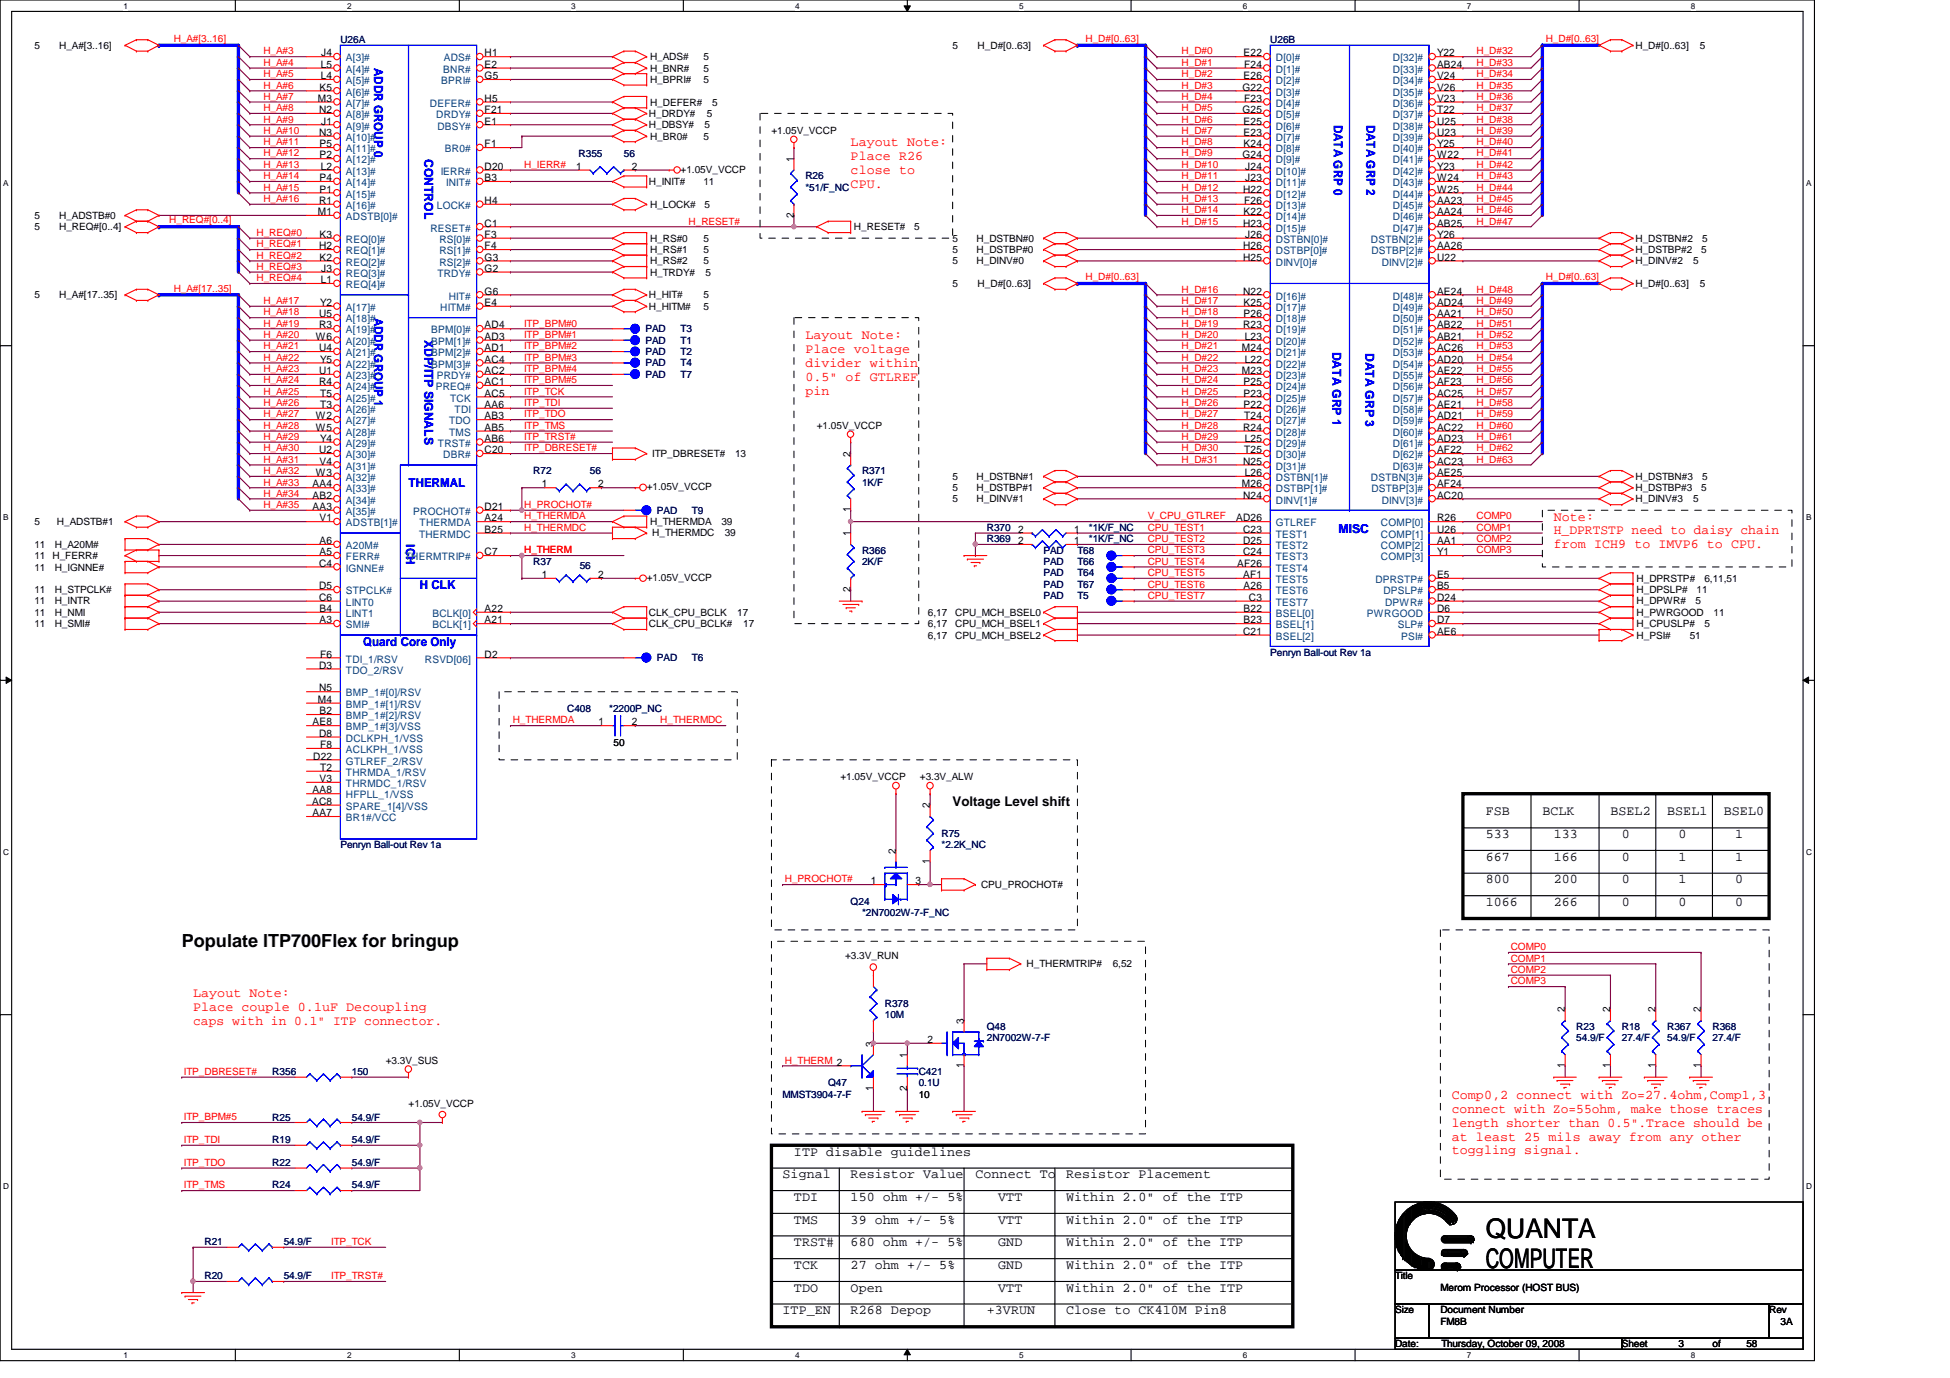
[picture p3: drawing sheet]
<svg xmlns="http://www.w3.org/2000/svg" width="297mm" height="210mm" viewBox="0 0 297 210" stroke-linecap="round" stroke-linejoin="round" font-family="sans-serif">
<defs><g id="words">
<g font-size="4.1">
<text x="226.3" y="188.5">QUANTA</text>
<text x="226.3" y="193.2">COMPUTER</text>
</g>
<text font-size="2.8" x="27.7" y="144.2">Populate ITP700Flex for bringup</text>
<g font-size="2" fill="#f00">
<text x="129.6" y="22.3">Layout Note:</text>
<text x="129.6" y="24.4">Place R26</text>
<text x="129.6" y="26.5">close to</text>
<text x="129.6" y="28.7">CPU.</text>
<text x="122.7" y="51.6">Layout Note:</text>
<text x="122.7" y="53.8">Place voltage</text>
<text x="122.7" y="55.9">divider within</text>
<text x="122.7" y="58">0.5&quot; of GTLREF</text>
<text x="122.7" y="60.1">pin</text>
<text x="236.7" y="79.3">Note:</text>
<text x="236.7" y="81.4">H_DPRTSTP need to daisy chain</text>
<text x="236.7" y="83.5">from ICH9 to IMVP6 to CPU.</text>
<text x="29.4" y="151.8">Layout Note:</text>
<text x="29.4" y="154">Place couple 0.1uF Decoupling</text>
<text x="29.4" y="156.1">caps with in 0.1&quot; ITP connector.</text>
<text x="221.1" y="167.4">Comp0,2 connect with Zo=27.4ohm,Comp1,3</text>
<text x="221.1" y="169.5">connect with Zo=55ohm, make those traces</text>
<text x="221.1" y="171.6">length shorter than 0.5&quot;.Trace should be</text>
<text x="221.1" y="173.7">at least 25 mils away from any other</text>
<text x="221.1" y="175.9">toggling signal.</text>
</g>
<g font-size="2">
<text x="145.1" y="122.8">Voltage Level shift</text>
<text x="226.3" y="124.2">FSB</text>
<text x="234.9" y="124.2">BCLK</text>
<text x="245.3" y="124.2">BSEL2</text>
<text x="254" y="124.2">BSEL1</text>
<text x="262.6" y="124.2">BSEL0</text>
<text x="226.3" y="127.7">533</text>
<text x="226.3" y="131.1">667</text>
<text x="236.7" y="127.7">133</text>
<text x="236.7" y="131.1">166</text>
<text x="247.1" y="127.7">0</text>
<text x="247.1" y="131.1">0</text>
<text x="255.7" y="131.1">1</text>
<text x="255.7" y="127.7">0</text>
<text x="264.3" y="127.7">1</text>
<text x="264.3" y="131.1">1</text>
<text x="226.3" y="134.6">800</text>
<text x="236.7" y="134.6">200</text>
<text x="247.1" y="134.6">0</text>
<text x="255.7" y="134.6">1</text>
<text x="264.3" y="134.6">0</text>
<text x="226.3" y="138">1066</text>
<text x="236.7" y="138">266</text>
<text x="247.1" y="138">0</text>
<text x="255.7" y="138">0</text>
<text x="264.3" y="138">0</text>
<text x="119.2" y="179.5">Signal</text>
<text x="120.9" y="176">ITP disable guidelines</text>
<text x="129.6" y="179.5">Resistor Value</text>
<text x="148.6" y="179.5">Connect To</text>
<text x="162.4" y="179.5">Resistor Placement</text>
<text x="120.9" y="182.9">TDI</text>
<text x="129.6" y="182.9">150 ohm +/- 5%</text>
<text x="152.1" y="182.9">VTT</text>
<text x="162.4" y="182.9">Within 2.0&quot; of the ITP</text>
<text x="120.9" y="186.4">TMS</text>
<text x="120.9" y="189.8">TRST#</text>
<text x="129.6" y="186.4">39 ohm +/- 5%</text>
<text x="129.6" y="189.8">680 ohm +/- 5%</text>
<text x="152.1" y="186.4">VTT</text>
<text x="152.1" y="189.8">GND</text>
<text x="162.4" y="186.4">Within 2.0&quot; of the ITP</text>
<text x="162.4" y="189.8">Within 2.0&quot; of the ITP</text>
<text x="120.9" y="193.3">TCK</text>
<text x="120.9" y="196.8">TDO</text>
<text x="129.6" y="193.3">27 ohm +/- 5%</text>
<text x="129.6" y="196.8">Open</text>
<text x="152.1" y="196.8">VTT</text>
<text x="152.1" y="193.3">GND</text>
<text x="162.4" y="193.3">Within 2.0&quot; of the ITP</text>
<text x="162.4" y="196.8">Within 2.0&quot; of the ITP</text>
<text x="119.2" y="200.2">ITP_EN</text>
<text x="129.6" y="200.2">R268 Depop</text>
<text x="150.3" y="200.2">+3VRUN</text>
<text x="162.4" y="200.2">Close to CK410M Pin8</text>
</g>
<g font-size="1.9" fill="#00f">
<text x="57" y="10.4" transform="rotate(90 57 10.4)">ADDR GROUP 0</text>
<text x="203.2" y="19" transform="rotate(90 203.2 19)">DATA GRP 0</text>
<text x="208.1" y="19" transform="rotate(90 208.1 19)">DATA GRP 2</text>
<text x="64.6" y="24.2" transform="rotate(90 64.6 24.2)">CONTROL</text>
<text x="57" y="48.4" transform="rotate(90 57 48.4)">ADDR GROUP 1</text>
<text x="64.6" y="51.8" transform="rotate(90 64.6 51.8)">XDP/ITP SIGNALS</text>
<text x="203" y="53.6" transform="rotate(90 203 53.6)">DATA GRP 1</text>
<text x="208" y="53.7" transform="rotate(90 208 53.7)">DATA GRP 3</text>
<text x="62.2" y="74.3">THERMAL</text>
<text x="61.9" y="82.9" transform="rotate(90 61.9 82.9)">ICH</text>
<text x="203.9" y="81.2">MISC</text>
<text x="64" y="89.8">H CLK</text>
<text x="55.3" y="98.4">Quard Core Only</text>
</g>
<g font-size="1.6">
<text x="48.8" y="10.3">L5</text>
<text x="48.9" y="8.6">J4</text>
<text x="73.8" y="8.6">H1</text>
<text x="73.8" y="10.3">E2</text>
<text x="189.4" y="8.6">E22</text>
<text x="189.5" y="10.3">F24</text>
<text x="218.9" y="8.6">Y22</text>
<text x="218.9" y="10.3">AB24</text>
<text x="48.4" y="15.5">M3</text>
<text x="48.6" y="17.2">N2</text>
<text x="48.7" y="13.8">K5</text>
<text x="48.8" y="12.1">L4</text>
<text x="73.8" y="12.1">G5</text>
<text x="73.8" y="15.5">H5</text>
<text x="73.8" y="17.2">F21</text>
<text x="189.3" y="13.8">G22</text>
<text x="189.3" y="17.2">G25</text>
<text x="189.4" y="12.1">E26</text>
<text x="189.5" y="15.5">F23</text>
<text x="218.9" y="12.1">V24</text>
<text x="218.9" y="13.8">V26</text>
<text x="218.9" y="15.5">V23</text>
<text x="218.9" y="17.2">T22</text>
<text x="48.6" y="20.7">N3</text>
<text x="48.7" y="22.4">P5</text>
<text x="48.9" y="19">J1</text>
<text x="73.8" y="22.4">F1</text>
<text x="73.8" y="19">E1</text>
<text x="189.4" y="19">E25</text>
<text x="189.4" y="20.7">E23</text>
<text x="189.4" y="22.4">K24</text>
<text x="218.9" y="19">U25</text>
<text x="218.9" y="20.7">U23</text>
<text x="218.9" y="22.4">Y25</text>
<text x="48.7" y="24.1">P2</text>
<text x="48.7" y="27.6">P4</text>
<text x="48.7" y="29.3">P1</text>
<text x="48.8" y="25.9">L2</text>
<text x="73.8" y="25.9">D20</text>
<text x="73.8" y="27.6">B3</text>
<text x="87.8" y="25.9">1</text>
<text x="96.3" y="25.9">2</text>
<text x="120.9" y="24.7" transform="rotate(-90 120.9 24.7)">1</text>
<text x="189.3" y="24.1">G24</text>
<text x="189.4" y="29.3">H22</text>
<text x="189.7" y="25.9">J24</text>
<text x="189.7" y="27.6">J23</text>
<text x="218.9" y="24.1">W22</text>
<text x="218.9" y="25.9">Y23</text>
<text x="218.9" y="27.6">W24</text>
<text x="218.9" y="29.3">W25</text>
<text x="48.4" y="32.8">M1</text>
<text x="48.6" y="31.1">R1</text>
<text x="73.8" y="31.1">H4</text>
<text x="73.8" y="34.5">C1</text>
<text x="120.9" y="33.2" transform="rotate(-90 120.9 33.2)">2</text>
<text x="189.4" y="34.5">H23</text>
<text x="189.4" y="32.8">K22</text>
<text x="189.5" y="31.1">F26</text>
<text x="218.9" y="31.1">AA23</text>
<text x="218.9" y="32.8">AA24</text>
<text x="218.9" y="34.5">AB25</text>
<text x="48.6" y="38">H2</text>
<text x="48.7" y="36.2">K3</text>
<text x="48.7" y="39.7">K2</text>
<text x="48.9" y="41.4">J3</text>
<text x="73.8" y="36.2">F3</text>
<text x="73.8" y="38">F4</text>
<text x="73.8" y="39.7">G3</text>
<text x="73.8" y="41.4">G2</text>
<text x="189.4" y="39.7">H25</text>
<text x="189.4" y="38">H26</text>
<text x="189.7" y="36.2">J26</text>
<text x="218.9" y="39.7">U22</text>
<text x="218.9" y="36.2">Y26</text>
<text x="218.9" y="38">AA26</text>
<text x="48.8" y="46.6">Y2</text>
<text x="48.8" y="43.1">L1</text>
<text x="73.8" y="44.9">G6</text>
<text x="73.8" y="46.6">E4</text>
<text x="189.4" y="44.9">N22</text>
<text x="189.4" y="46.6">K25</text>
<text x="218.9" y="44.9">AE24</text>
<text x="218.9" y="46.6">AD24</text>
<text x="48.1" y="51.8">W6</text>
<text x="48.6" y="48.3">U5</text>
<text x="48.6" y="50">R3</text>
<text x="48.6" y="53.5">U4</text>
<text x="73.8" y="50">AD4</text>
<text x="73.8" y="51.8">AD3</text>
<text x="73.8" y="53.5">AD1</text>
<text x="189.2" y="53.5">M24</text>
<text x="189.4" y="50">R23</text>
<text x="189.4" y="48.3">P26</text>
<text x="189.6" y="51.8">L23</text>
<text x="218.9" y="48.3">AA21</text>
<text x="218.9" y="50">AB22</text>
<text x="218.9" y="51.8">AB21</text>
<text x="218.9" y="53.5">AC26</text>
<text x="48.6" y="57">U1</text>
<text x="48.6" y="58.7">R4</text>
<text x="48.8" y="55.2">Y5</text>
<text x="73.8" y="55.2">AC4</text>
<text x="73.8" y="57">AC2</text>
<text x="73.8" y="58.7">AC1</text>
<text x="189.2" y="57">M23</text>
<text x="189.4" y="58.7">P25</text>
<text x="189.6" y="55.2">L22</text>
<text x="218.9" y="55.2">AD20</text>
<text x="218.9" y="57">AE22</text>
<text x="218.9" y="58.7">AF23</text>
<text x="48.1" y="63.9">W2</text>
<text x="48.1" y="65.6">W5</text>
<text x="48.8" y="60.4">T5</text>
<text x="48.8" y="62.1">T3</text>
<text x="73.8" y="60.4">AC5</text>
<text x="73.8" y="62.1">AA6</text>
<text x="73.8" y="63.9">AB3</text>
<text x="73.8" y="65.6">AB5</text>
<text x="189.4" y="65.6">R24</text>
<text x="189.4" y="60.4">P23</text>
<text x="189.4" y="62.1">P22</text>
<text x="189.5" y="63.9">T24</text>
<text x="218.9" y="60.4">AC25</text>
<text x="218.9" y="62.1">AE21</text>
<text x="218.9" y="63.9">AD21</text>
<text x="218.9" y="65.6">AC22</text>
<text x="48.6" y="69">U2</text>
<text x="48.7" y="70.8">V4</text>
<text x="48.8" y="67.3">Y4</text>
<text x="73.8" y="69">C20</text>
<text x="73.8" y="67.3">AB6</text>
<text x="129.5" y="69.6" transform="rotate(-90 129.5 69.6)">2</text>
<text x="189.4" y="70.8">N25</text>
<text x="189.5" y="69">T25</text>
<text x="189.6" y="67.3">L25</text>
<text x="218.9" y="67.3">AD23</text>
<text x="218.9" y="69">AF22</text>
<text x="218.9" y="70.8">AC23</text>
<text x="47.6" y="74.3">AA4</text>
<text x="47.6" y="75.9">AB2</text>
<text x="47.6" y="77.7">AA3</text>
<text x="48.1" y="72.5">W3</text>
<text x="73.8" y="77.7">D21</text>
<text x="82.5" y="74.3">1</text>
<text x="91.1" y="74.3">2</text>
<text x="189.2" y="74.3">M26</text>
<text x="189.4" y="75.9">N24</text>
<text x="189.6" y="72.5">L26</text>
<text x="218.9" y="75.9">AC20</text>
<text x="218.9" y="72.5">AE25</text>
<text x="218.9" y="74.3">AF24</text>
<text x="48.7" y="82.9">A6</text>
<text x="48.7" y="79.4">V1</text>
<text x="73.8" y="79.4">A24</text>
<text x="73.8" y="81.2">B25</text>
<text x="129.5" y="81.7" transform="rotate(-90 129.5 81.7)">1</text>
<text x="129.5" y="78.1" transform="rotate(-90 129.5 78.1)">1</text>
<text x="155.1" y="82.9">2</text>
<text x="155.1" y="81.2">2</text>
<text x="163.6" y="82.9">1</text>
<text x="163.6" y="81.2">1</text>
<text x="188.3" y="79.4">AD26</text>
<text x="189.4" y="82.9">D25</text>
<text x="189.4" y="81.2">C23</text>
<text x="218.9" y="79.4">R26</text>
<text x="218.9" y="81.2">U26</text>
<text x="218.9" y="82.9">AA1</text>
<text x="48.6" y="86.3">C4</text>
<text x="48.6" y="89.8">D5</text>
<text x="48.7" y="84.6">A5</text>
<text x="73.8" y="84.6">C7</text>
<text x="82.5" y="88.1">1</text>
<text x="91.1" y="88.1">2</text>
<text x="188.5" y="86.3">AF26</text>
<text x="189.4" y="88.1">AF1</text>
<text x="189.4" y="84.6">C24</text>
<text x="189.4" y="89.8">A26</text>
<text x="218.9" y="84.6">Y1</text>
<text x="218.9" y="88.1">E5</text>
<text x="218.9" y="89.8">B5</text>
<text x="48.6" y="91.5">C6</text>
<text x="48.7" y="93.2">B4</text>
<text x="48.7" y="95">A3</text>
<text x="73.8" y="93.2">A22</text>
<text x="73.8" y="95">A21</text>
<text x="129.5" y="90.2" transform="rotate(-90 129.5 90.2)">2</text>
<text x="189.4" y="93.2">B22</text>
<text x="189.4" y="95">B23</text>
<text x="190.2" y="91.5">C3</text>
<text x="218.9" y="91.5">D24</text>
<text x="218.9" y="93.2">D6</text>
<text x="218.9" y="95">D7</text>
<text x="48.6" y="101.9">D3</text>
<text x="48.8" y="100.2">F6</text>
<text x="73.8" y="100.2">D2</text>
<text x="189.4" y="96.7">C21</text>
<text x="218.9" y="96.7">AE6</text>
<text x="48.4" y="107.1">M4</text>
<text x="48.6" y="105.3">N5</text>
<text x="47.6" y="110.5">AE8</text>
<text x="48.6" y="112.2">D8</text>
<text x="48.7" y="108.8">B2</text>
<text x="48.8" y="114">F8</text>
<text x="91.2" y="110.5">1</text>
<text x="96.3" y="110.5">2</text>
<text x="47.7" y="115.7">D22</text>
<text x="48.7" y="119.1">V3</text>
<text x="48.8" y="117.4">T2</text>
<text x="47.5" y="122.6">AC8</text>
<text x="47.6" y="120.9">AA8</text>
<text x="47.6" y="124.3">AA7</text>
<text x="141.6" y="123.1" transform="rotate(-90 141.6 123.1)">2</text>
<text x="136.4" y="130" transform="rotate(-90 136.4 130)">2</text>
<text x="141.6" y="131.6" transform="rotate(-90 141.6 131.6)">1</text>
<text x="132.7" y="134.7">1</text>
<text x="139.4" y="134.7">3</text>
<text x="146.8" y="156" transform="rotate(-90 146.8 156)">3</text>
<text x="238.4" y="154.2" transform="rotate(-90 238.4 154.2)">2</text>
<text x="245.3" y="154.2" transform="rotate(-90 245.3 154.2)">2</text>
<text x="252.2" y="154.2" transform="rotate(-90 252.2 154.2)">2</text>
<text x="259.1" y="154.2" transform="rotate(-90 259.1 154.2)">2</text>
<text x="133" y="159.4" transform="rotate(-90 133 159.4)">3</text>
<text x="138.2" y="161.1" transform="rotate(-90 138.2 161.1)">1</text>
<text x="141.3" y="158.9">2</text>
<text x="133" y="166.2" transform="rotate(-90 133 166.2)">1</text>
<text x="138.2" y="166.2" transform="rotate(-90 138.2 166.2)">2</text>
<text x="146.8" y="162.7" transform="rotate(-90 146.8 162.7)">1</text>
<text x="238.4" y="162.7" transform="rotate(-90 238.4 162.7)">1</text>
<text x="245.3" y="162.7" transform="rotate(-90 245.3 162.7)">1</text>
<text x="252.2" y="162.7" transform="rotate(-90 252.2 162.7)">1</text>
<text x="259.1" y="162.7" transform="rotate(-90 259.1 162.7)">1</text>
</g>
<g font-size="1.6" fill="#004080">
<text x="52.7" y="9.4">A[3]#</text>
<text x="52.7" y="11.1">A[4]#</text>
<text x="67.5" y="11.1">BNR#</text>
<text x="67.6" y="9.4">ADS#</text>
<text x="194.3" y="9.4">D[0]#</text>
<text x="194.3" y="11.1">D[1]#</text>
<text x="212.2" y="9.4">D[32]#</text>
<text x="212.2" y="11.1">D[33]#</text>
<text x="52.7" y="12.8">A[5]#</text>
<text x="52.7" y="14.6">A[6]#</text>
<text x="52.7" y="16.3">A[7]#</text>
<text x="52.7" y="18">A[8]#</text>
<text x="65.5" y="16.3">DEFER#</text>
<text x="66.5" y="18">DRDY#</text>
<text x="67.2" y="12.8">BPRI#</text>
<text x="194.3" y="12.8">D[2]#</text>
<text x="194.3" y="14.6">D[3]#</text>
<text x="194.3" y="16.3">D[4]#</text>
<text x="194.3" y="18">D[5]#</text>
<text x="212.2" y="12.8">D[34]#</text>
<text x="212.2" y="14.6">D[35]#</text>
<text x="212.2" y="16.3">D[36]#</text>
<text x="212.2" y="18">D[37]#</text>
<text x="52.7" y="21.5">A[10]#</text>
<text x="52.7" y="23.2">A[11]#</text>
<text x="52.7" y="19.7">A[9]#</text>
<text x="66.6" y="19.7">DBSY#</text>
<text x="67.8" y="23.2">BR0#</text>
<text x="194.3" y="19.7">D[6]#</text>
<text x="194.3" y="21.5">D[7]#</text>
<text x="194.3" y="23.2">D[8]#</text>
<text x="212.2" y="19.7">D[38]#</text>
<text x="212.2" y="21.5">D[39]#</text>
<text x="212.2" y="23.2">D[40]#</text>
<text x="52.7" y="24.9">A[12]#</text>
<text x="52.7" y="26.6">A[13]#</text>
<text x="52.7" y="28.4">A[14]#</text>
<text x="67.1" y="26.6">IERR#</text>
<text x="68" y="28.4">INIT#</text>
<text x="194.3" y="26.6">D[10]#</text>
<text x="194.3" y="28.4">D[11]#</text>
<text x="194.3" y="24.9">D[9]#</text>
<text x="212.2" y="24.9">D[41]#</text>
<text x="212.2" y="26.6">D[42]#</text>
<text x="212.2" y="28.4">D[43]#</text>
<text x="52.7" y="30.1">A[15]#</text>
<text x="52.7" y="31.8">A[16]#</text>
<text x="52.7" y="33.5">ADSTB[0]#</text>
<text x="65.6" y="35.3">RESET#</text>
<text x="66.5" y="31.8">LOCK#</text>
<text x="194.3" y="30.1">D[12]#</text>
<text x="194.3" y="31.8">D[13]#</text>
<text x="194.3" y="33.5">D[14]#</text>
<text x="194.3" y="35.3">D[15]#</text>
<text x="212.2" y="30.1">D[44]#</text>
<text x="212.2" y="31.8">D[45]#</text>
<text x="212.2" y="33.5">D[46]#</text>
<text x="212.2" y="35.3">D[47]#</text>
<text x="52.7" y="37">REQ[0]#</text>
<text x="52.7" y="38.7">REQ[1]#</text>
<text x="52.7" y="40.5">REQ[2]#</text>
<text x="66.9" y="37">RS[0]#</text>
<text x="66.9" y="38.7">RS[1]#</text>
<text x="66.9" y="40.5">RS[2]#</text>
<text x="194.3" y="40.5">DINV[0]#</text>
<text x="194.3" y="37">DSTBN[0]#</text>
<text x="194.3" y="38.7">DSTBP[0]#</text>
<text x="208.8" y="37">DSTBN[2]#</text>
<text x="208.9" y="38.7">DSTBP[2]#</text>
<text x="210.5" y="40.5">DINV[2]#</text>
<text x="52.7" y="47.4">A[17]#</text>
<text x="52.7" y="42.2">REQ[3]#</text>
<text x="52.7" y="43.9">REQ[4]#</text>
<text x="66.6" y="42.2">TRDY#</text>
<text x="67.1" y="47.4">HITM#</text>
<text x="68.4" y="45.6">HIT#</text>
<text x="194.3" y="45.6">D[16]#</text>
<text x="194.3" y="47.4">D[17]#</text>
<text x="212.2" y="45.6">D[48]#</text>
<text x="212.2" y="47.4">D[49]#</text>
<text x="52.7" y="49.1">A[18]#</text>
<text x="52.7" y="50.8">A[19]#</text>
<text x="52.7" y="52.5">A[20]#</text>
<text x="65.7" y="50.8">BPM[0]#</text>
<text x="65.7" y="52.5">BPM[1]#</text>
<text x="194.3" y="49.1">D[18]#</text>
<text x="194.3" y="50.8">D[19]#</text>
<text x="194.3" y="52.5">D[20]#</text>
<text x="212.2" y="49.1">D[50]#</text>
<text x="212.2" y="50.8">D[51]#</text>
<text x="212.2" y="52.5">D[52]#</text>
<text x="52.7" y="54.3">A[21]#</text>
<text x="52.7" y="56">A[22]#</text>
<text x="52.7" y="57.7">A[23]#</text>
<text x="52.7" y="59.4">A[24]#</text>
<text x="65.7" y="54.3">BPM[2]#</text>
<text x="65.7" y="56">BPM[3]#</text>
<text x="66.4" y="59.4">PREQ#</text>
<text x="66.5" y="57.7">PRDY#</text>
<text x="194.3" y="54.3">D[21]#</text>
<text x="194.3" y="56">D[22]#</text>
<text x="194.3" y="57.7">D[23]#</text>
<text x="194.3" y="59.4">D[24]#</text>
<text x="212.2" y="54.3">D[53]#</text>
<text x="212.2" y="56">D[54]#</text>
<text x="212.2" y="57.7">D[55]#</text>
<text x="212.2" y="59.4">D[56]#</text>
<text x="52.7" y="61.2">A[25]#</text>
<text x="52.7" y="62.9">A[26]#</text>
<text x="52.7" y="64.6">A[27]#</text>
<text x="68.4" y="64.6">TDO</text>
<text x="68.6" y="61.2">TCK</text>
<text x="69.3" y="62.9">TDI</text>
<text x="194.3" y="61.2">D[25]#</text>
<text x="194.3" y="62.9">D[26]#</text>
<text x="194.3" y="64.6">D[27]#</text>
<text x="212.2" y="61.2">D[57]#</text>
<text x="212.2" y="62.9">D[58]#</text>
<text x="212.2" y="64.6">D[59]#</text>
<text x="52.7" y="66.4">A[28]#</text>
<text x="52.7" y="68.1">A[29]#</text>
<text x="52.7" y="69.8">A[30]#</text>
<text x="52.7" y="71.5">A[31]#</text>
<text x="66.7" y="68.1">TRST#</text>
<text x="67.5" y="69.8">DBR#</text>
<text x="68.4" y="66.4">TMS</text>
<text x="194.3" y="66.4">D[28]#</text>
<text x="194.3" y="68.1">D[29]#</text>
<text x="194.3" y="69.8">D[30]#</text>
<text x="194.3" y="71.5">D[31]#</text>
<text x="212.2" y="66.4">D[60]#</text>
<text x="212.2" y="68.1">D[61]#</text>
<text x="212.2" y="69.8">D[62]#</text>
<text x="212.2" y="71.5">D[63]#</text>
<text x="52.7" y="73.3">A[32]#</text>
<text x="52.7" y="75">A[33]#</text>
<text x="52.7" y="76.7">A[34]#</text>
<text x="194.3" y="76.7">DINV[1]#</text>
<text x="194.3" y="73.3">DSTBN[1]#</text>
<text x="194.3" y="75">DSTBP[1]#</text>
<text x="208.8" y="73.3">DSTBN[3]#</text>
<text x="208.9" y="75">DSTBP[3]#</text>
<text x="210.5" y="76.7">DINV[3]#</text>
<text x="52.7" y="83.7">A20M#</text>
<text x="52.7" y="80.2">ADSTB[1]#</text>
<text x="52.7" y="78.4">A[35]#</text>
<text x="62.9" y="78.4">PROCHOT#</text>
<text x="63.8" y="81.9">THERMDC</text>
<text x="63.9" y="80.2">THERMDA</text>
<text x="194.3" y="80.2">GTLREF</text>
<text x="194.3" y="83.7">TEST2</text>
<text x="194.3" y="81.9">TEST1</text>
<text x="210.4" y="80.2">COMP[0]</text>
<text x="210.4" y="81.9">COMP[1]</text>
<text x="210.4" y="83.7">COMP[2]</text>
<text x="52.7" y="85.3">FERR#</text>
<text x="52.7" y="87.1">IGNNE#</text>
<text x="61.7" y="85.3">THERMTRIP#</text>
<text x="194.3" y="88.8">TEST5</text>
<text x="194.3" y="85.3">TEST3</text>
<text x="194.3" y="87.1">TEST4</text>
<text x="209.5" y="88.8">DPRSTP#</text>
<text x="210.4" y="85.3">COMP[3]</text>
<text x="52.7" y="92.3">LINT0</text>
<text x="52.7" y="94">LINT1</text>
<text x="52.7" y="95.7">SMI#</text>
<text x="52.7" y="90.6">STPCLK#</text>
<text x="65.9" y="94">BCLK[0]</text>
<text x="65.9" y="95.7">BCLK[1]</text>
<text x="194.3" y="94">BSEL[0]</text>
<text x="194.3" y="95.7">BSEL[1]</text>
<text x="194.3" y="90.6">TEST6</text>
<text x="194.3" y="92.3">TEST7</text>
<text x="208.2" y="94">PWRGOOD</text>
<text x="210.7" y="90.6">DPSLP#</text>
<text x="211" y="92.3">DPWR#</text>
<text x="212.9" y="95.7">SLP#</text>
<text x="52.7" y="100.9">TDI_1/RSV</text>
<text x="64.7" y="100.9">RSVD[06]</text>
<text x="194.3" y="97.5">BSEL[2]</text>
<text x="213.4" y="97.5">PSI#</text>
<text x="52.7" y="107.8">BMP_1#[1]/RSV</text>
<text x="52.7" y="106.1">BMP_1#[0]/RSV</text>
<text x="52.7" y="102.6">TDO_2/RSV</text>
<text x="52.7" y="109.6">BMP_1#[2]/RSV</text>
<text x="52.7" y="113">DCLKPH_1/VSS</text>
<text x="52.7" y="111.3">BMP_1#[3]/VSS</text>
<text x="52.7" y="118.2">THRMDA_1/RSV</text>
<text x="52.7" y="119.9">THRMDC_1/RSV</text>
<text x="52.7" y="116.5">GTLREF_2/RSV</text>
<text x="52.7" y="114.7">ACLKPH_1/VSS</text>
<text x="52.7" y="121.6">HFPLL_1/VSS</text>
<text x="52.7" y="123.4">SPARE_1[4]/VSS</text>
<text x="52.7" y="125.1">BR1#/VCC</text>
</g>
<g font-size="1.5">
<text x="5.2" y="7.5">5</text>
<text x="9" y="7.5">H_A#[3..16]</text>
<text x="99" y="10.9">H_BNR#</text>
<text x="99" y="9.2">H_ADS#</text>
<text x="107.1" y="10.9">5</text>
<text x="107.1" y="9.2">5</text>
<text x="145.1" y="7.5">5</text>
<text x="148.9" y="7.5">H_D#[0..63]</text>
<text x="249.1" y="7.5">H_D#[0..63]</text>
<text x="258.9" y="7.5">5</text>
<text x="98.8" y="17.8">H_DRDY#</text>
<text x="99" y="12.6">H_BPRI#</text>
<text x="99" y="16.1">H_DEFER#</text>
<text x="107.1" y="12.6">5</text>
<text x="107.7" y="17.8">5</text>
<text x="108.5" y="16.1">5</text>
<text x="98.8" y="19.6">H_DBSY#</text>
<text x="99" y="21.3">H_BR0#</text>
<text x="107.1" y="21.3">5</text>
<text x="107.3" y="19.6">5</text>
<text x="117.5" y="20.4">+1.05V_VCCP</text>
<text x="98.8" y="28.2">H_INIT#</text>
<text x="103.7" y="26.3">+1.05V_VCCP</text>
<text x="107.1" y="28.2">11</text>
<text x="5.2" y="35.1">5</text>
<text x="5.2" y="33.4">5</text>
<text x="9" y="35.1">H_REQ#[0..4]</text>
<text x="9" y="33.4">H_ADSTB#0</text>
<text x="99" y="31.6">H_LOCK#</text>
<text x="107.3" y="31.6">5</text>
<text x="130.1" y="35.1">H_RESET#</text>
<text x="139.3" y="35.1">5</text>
<text x="99" y="38.5">H_RS#1</text>
<text x="99" y="40.3">H_RS#2</text>
<text x="99" y="36.8">H_RS#0</text>
<text x="99" y="42">H_TRDY#</text>
<text x="107.1" y="38.5">5</text>
<text x="107.1" y="40.3">5</text>
<text x="107.1" y="36.8">5</text>
<text x="107.5" y="42">5</text>
<text x="145.1" y="38.5">5</text>
<text x="145.1" y="40.3">5</text>
<text x="145.1" y="36.8">5</text>
<text x="148.8" y="38.5">H_DSTBP#0</text>
<text x="148.8" y="40.3">H_DINV#0</text>
<text x="148.8" y="36.8">H_DSTBN#0</text>
<text x="249.1" y="38.5">H_DSTBP#2</text>
<text x="249.1" y="36.8">H_DSTBN#2</text>
<text x="249.1" y="40.3">H_DINV#2</text>
<text x="257.9" y="40.3">5</text>
<text x="259.1" y="38.5">5</text>
<text x="259.3" y="36.8">5</text>
<text x="5.2" y="45.5">5</text>
<text x="9" y="45.5">H_A#[17..35]</text>
<text x="98.8" y="45.5">H_HIT#</text>
<text x="98.8" y="47.2">H_HITM#</text>
<text x="107.1" y="45.5">5</text>
<text x="107.1" y="47.2">5</text>
<text x="145.1" y="43.7">5</text>
<text x="148.9" y="43.7">H_D#[0..63]</text>
<text x="249.1" y="43.7">H_D#[0..63]</text>
<text x="258.9" y="43.7">5</text>
<text x="124.4" y="65.3">+1.05V_VCCP</text>
<text x="99.4" y="69.6">ITP_DBRESET#</text>
<text x="112" y="69.6">13</text>
<text x="98.5" y="74.6">+1.05V_VCCP</text>
<text x="145.1" y="74.8">5</text>
<text x="145.1" y="76.5">5</text>
<text x="145.1" y="73.1">5</text>
<text x="148.8" y="74.8">H_DSTBP#1</text>
<text x="148.8" y="76.5">H_DINV#1</text>
<text x="148.8" y="73.1">H_DSTBN#1</text>
<text x="249.1" y="74.8">H_DSTBP#3</text>
<text x="249.1" y="73.1">H_DSTBN#3</text>
<text x="249.1" y="76.5">H_DINV#3</text>
<text x="257.9" y="76.5">5</text>
<text x="259.1" y="74.8">5</text>
<text x="259.3" y="73.1">5</text>
<text x="5.2" y="83.4">11</text>
<text x="5.2" y="80">5</text>
<text x="8.3" y="83.4">H_A20M#</text>
<text x="8.7" y="80">H_ADSTB#1</text>
<text x="99" y="80">H_THERMDA</text>
<text x="99.4" y="81.7">H_THERMDC</text>
<text x="109.9" y="80">39</text>
<text x="110.4" y="81.7">39</text>
<text x="5.2" y="86.9">11</text>
<text x="5.2" y="85.2">11 H_FERR#</text>
<text x="8.3" y="86.9">H_IGNNE#</text>
<text x="98.5" y="88.5">+1.05V_VCCP</text>
<text x="249.3" y="88.6">H_DPRSTP#</text>
<text x="259.6" y="88.6">6,11,51</text>
<text x="5.2" y="90.3">11</text>
<text x="5.2" y="92.1">11</text>
<text x="5.2" y="93.8">11</text>
<text x="5.2" y="95.5">11</text>
<text x="8.3" y="90.3">H_STPCLK#</text>
<text x="8.3" y="92.1">H_INTR</text>
<text x="8.3" y="93.8">H_NMI</text>
<text x="8.3" y="95.5">H_SMI#</text>
<text x="98.8" y="93.8">CLK_CPU_BCLK</text>
<text x="98.8" y="95.5">CLK_CPU_BCLK#</text>
<text x="112.3" y="93.8">17</text>
<text x="113.2" y="95.5">17</text>
<text x="141.3" y="93.8">6,17</text>
<text x="141.3" y="95.5">6,17</text>
<text x="145.5" y="93.8">CPU_MCH_BSEL0</text>
<text x="145.5" y="95.5">CPU_MCH_BSEL1</text>
<text x="249.3" y="90.3">H_DPSLP#</text>
<text x="249.3" y="92.1">H_DPWR#</text>
<text x="249.3" y="93.8">H_PWRGOOD</text>
<text x="249.3" y="95.5">H_CPUSLP#</text>
<text x="258.3" y="92.1">5</text>
<text x="258.4" y="90.3">11</text>
<text x="259.6" y="95.5">5</text>
<text x="261" y="93.8">11</text>
<text x="141.3" y="97.3">6,17</text>
<text x="145.5" y="97.3">CPU_MCH_BSEL2</text>
<text x="249.3" y="97.3">H_PSI#</text>
<text x="257.4" y="97.3">51</text>
<text x="93.5" y="113.7">50</text>
<text x="128" y="118.9">+1.05V_VCCP</text>
<text x="140.1" y="118.9">+3.3V_ALW</text>
<text x="149.4" y="135.3">CPU_PROCHOT#</text>
<text x="128.7" y="146.1">+3.3V_RUN</text>
<text x="156.4" y="147.4">H_THERMTRIP#</text>
<text x="169.5" y="147.4">6,52</text>
<text x="58.8" y="162.1">+3.3V_SUS</text>
<text x="140" y="167.2">10</text>
<text x="62.2" y="168.6">+1.05V_VCCP</text>
<text x="212.5" y="194.9">Title</text>
<text x="219.4" y="196.6">Merom Processor (HOST BUS)</text>
<text x="212.5" y="200">Size</text>
<text x="219.4" y="200">Document Number</text>
<text x="219.4" y="201.8">FM8B</text>
<text x="269.5" y="200">Rev</text>
<text x="271.2" y="201.8">3A</text>
<text x="212.5" y="205.2">Date:</text>
<text x="219.6" y="205.2">Thursday, October 09, 2008</text>
<text x="247.1" y="205.2">Sheet</text>
<text x="255.7" y="205.2">3</text>
<text x="260.9" y="205.2">of</text>
<text x="266" y="205.2">58</text>
</g>
<g font-size="1.5" fill="#f00">
<text x="26.5" y="6.4">H_A#[3..16]</text>
<text x="40.1" y="11.8">H_A#5</text>
<text x="40.1" y="8.3">H_A#3</text>
<text x="40.1" y="10">H_A#4</text>
<text x="165.4" y="6.4">H_D#[0..63]</text>
<text x="180" y="8.3">H_D#0</text>
<text x="180" y="11.8">H_D#2</text>
<text x="180" y="10">H_D#1</text>
<text x="224.9" y="10">H_D#33</text>
<text x="224.9" y="11.8">H_D#34</text>
<text x="224.9" y="8.3">H_D#32</text>
<text x="235.5" y="6.4">H_D#[0..63]</text>
<text x="40.1" y="16.9">H_A#8</text>
<text x="40.1" y="13.5">H_A#6</text>
<text x="40.1" y="15.2">H_A#7</text>
<text x="180" y="13.5">H_D#3</text>
<text x="180" y="16.9">H_D#5</text>
<text x="180" y="15.2">H_D#4</text>
<text x="224.9" y="13.5">H_D#35</text>
<text x="224.9" y="16.9">H_D#37</text>
<text x="224.9" y="15.2">H_D#36</text>
<text x="40.1" y="22.1">H_A#11</text>
<text x="40.1" y="18.7">H_A#9</text>
<text x="40.1" y="20.4">H_A#10</text>
<text x="40.1" y="23.8">H_A#12</text>
<text x="180" y="22.1">H_D#8</text>
<text x="180" y="20.4">H_D#7</text>
<text x="180" y="18.7">H_D#6</text>
<text x="180" y="23.8">H_D#9</text>
<text x="224.9" y="18.7">H_D#38</text>
<text x="224.9" y="20.4">H_D#39</text>
<text x="224.9" y="22.1">H_D#40</text>
<text x="224.9" y="23.8">H_D#41</text>
<text x="40.1" y="27.3">H_A#14</text>
<text x="40.1" y="25.6">H_A#13</text>
<text x="40.1" y="29">H_A#15</text>
<text x="79.8" y="25.6">H_IERR#</text>
<text x="180" y="25.6">H_D#10</text>
<text x="180" y="29">H_D#12</text>
<text x="180" y="27.3">H_D#11</text>
<text x="224.9" y="27.3">H_D#43</text>
<text x="224.9" y="29">H_D#44</text>
<text x="224.9" y="25.6">H_D#42</text>
<text x="25.8" y="34">H_REQ#[0..4]</text>
<text x="39.1" y="35.9">H_REQ#0</text>
<text x="40.1" y="30.8">H_A#16</text>
<text x="104.9" y="34.2">H_RESET#</text>
<text x="180" y="30.8">H_D#13</text>
<text x="180" y="32.5">H_D#14</text>
<text x="180" y="34.2">H_D#15</text>
<text x="224.9" y="34.2">H_D#47</text>
<text x="224.9" y="32.5">H_D#46</text>
<text x="224.9" y="30.8">H_D#45</text>
<text x="39.1" y="37.7">H_REQ#1</text>
<text x="39.1" y="41.1">H_REQ#3</text>
<text x="39.1" y="39.4">H_REQ#2</text>
<text x="26.5" y="44.4">H_A#[17..35]</text>
<text x="39.1" y="42.8">H_REQ#4</text>
<text x="40.1" y="46.3">H_A#17</text>
<text x="165.4" y="42.7">H_D#[0..63]</text>
<text x="180" y="44.6">H_D#16</text>
<text x="180" y="46.3">H_D#17</text>
<text x="224.9" y="44.6">H_D#48</text>
<text x="224.9" y="46.3">H_D#49</text>
<text x="235.5" y="42.7">H_D#[0..63]</text>
<text x="40.1" y="51.5">H_A#20</text>
<text x="40.1" y="48">H_A#18</text>
<text x="40.1" y="53.2">H_A#21</text>
<text x="40.1" y="49.7">H_A#19</text>
<text x="79.8" y="53.2">ITP_BPM#2</text>
<text x="79.8" y="49.7">ITP_BPM#0</text>
<text x="79.8" y="51.5">ITP_BPM#1</text>
<text x="180" y="49.7">H_D#19</text>
<text x="180" y="51.5">H_D#20</text>
<text x="180" y="53.2">H_D#21</text>
<text x="180" y="48">H_D#18</text>
<text x="224.9" y="48">H_D#50</text>
<text x="224.9" y="53.2">H_D#53</text>
<text x="224.9" y="49.7">H_D#51</text>
<text x="224.9" y="51.5">H_D#52</text>
<text x="40.1" y="56.7">H_A#23</text>
<text x="40.1" y="54.9">H_A#22</text>
<text x="40.1" y="58.4">H_A#24</text>
<text x="79.8" y="56.7">ITP_BPM#4</text>
<text x="79.8" y="54.9">ITP_BPM#3</text>
<text x="79.8" y="58.4">ITP_BPM#5</text>
<text x="180" y="54.9">H_D#22</text>
<text x="180" y="56.7">H_D#23</text>
<text x="180" y="58.4">H_D#24</text>
<text x="224.9" y="58.4">H_D#56</text>
<text x="224.9" y="56.7">H_D#55</text>
<text x="224.9" y="54.9">H_D#54</text>
<text x="40.1" y="65.3">H_A#28</text>
<text x="40.1" y="60.1">H_A#25</text>
<text x="40.1" y="61.8">H_A#26</text>
<text x="40.1" y="63.6">H_A#27</text>
<text x="79.8" y="63.6">ITP_TDO</text>
<text x="79.8" y="61.8">ITP_TDI</text>
<text x="79.8" y="65.3">ITP_TMS</text>
<text x="79.8" y="60.1">ITP_TCK</text>
<text x="180" y="61.8">H_D#26</text>
<text x="180" y="60.1">H_D#25</text>
<text x="180" y="65.3">H_D#28</text>
<text x="180" y="63.6">H_D#27</text>
<text x="224.9" y="61.8">H_D#58</text>
<text x="224.9" y="60.1">H_D#57</text>
<text x="224.9" y="63.6">H_D#59</text>
<text x="224.9" y="65.3">H_D#60</text>
<text x="40.1" y="67">H_A#29</text>
<text x="40.1" y="68.7">H_A#30</text>
<text x="40.1" y="70.5">H_A#31</text>
<text x="79.8" y="68.7">ITP_DBRESET#</text>
<text x="79.8" y="67">ITP_TRST#</text>
<text x="180" y="67">H_D#29</text>
<text x="180" y="68.7">H_D#30</text>
<text x="180" y="70.5">H_D#31</text>
<text x="224.9" y="67">H_D#61</text>
<text x="224.9" y="70.5">H_D#63</text>
<text x="224.9" y="68.7">H_D#62</text>
<text x="40.1" y="75.6">H_A#34</text>
<text x="40.1" y="77.4">H_A#35</text>
<text x="40.1" y="72.2">H_A#32</text>
<text x="40.1" y="74">H_A#33</text>
<text x="79.8" y="77.4">H_PROCHOT#</text>
<text x="79.8" y="79.1">H_THERMDA</text>
<text x="79.8" y="80.9">H_THERMDC</text>
<text x="174.8" y="82.6">CPU_TEST2</text>
<text x="174.8" y="79.1">V_CPU_GTLREF</text>
<text x="174.8" y="80.9">CPU_TEST1</text>
<text x="224.9" y="82.6">COMP2</text>
<text x="224.9" y="80.9">COMP1</text>
<text x="224.9" y="79.1">COMP0</text>
<text x="79.8" y="84.3">H_THERM</text>
<text x="174.8" y="89.5">CPU_TEST6</text>
<text x="174.8" y="84.3">CPU_TEST3</text>
<text x="174.8" y="86">CPU_TEST4</text>
<text x="174.8" y="87.8">CPU_TEST5</text>
<text x="224.9" y="84.3">COMP3</text>
<text x="174.8" y="91.2">CPU_TEST7</text>
<text x="78.1" y="110.2">H_THERMDA</text>
<text x="100.6" y="110.2">H_THERMDC</text>
<text x="119.5" y="134.4">H_PROCHOT#</text>
<text x="230.1" y="149.9">COMP3</text>
<text x="230.1" y="148.2">COMP2</text>
<text x="230.1" y="146.5">COMP1</text>
<text x="230.1" y="144.7">COMP0</text>
<text x="28" y="163.7">ITP_DBRESET#</text>
<text x="119.5" y="162">H_THERM 2</text>
<text x="28" y="170.6">ITP_BPM#5</text>
<text x="28" y="174.1">ITP_TDI</text>
<text x="28" y="177.6">ITP_TDO</text>
<text x="28" y="181">ITP_TMS</text>
<text x="50.5" y="189.7">ITP_TCK</text>
<text x="50.5" y="194.9">ITP_TRST#</text>
</g>
<g font-size="1.5" fill="#000080">
<text x="51.9" y="6.6">U26A</text>
<text x="193.5" y="6.6">U26B</text>
<text x="88.1" y="23.9">R355</text>
<text x="95" y="23.9">56</text>
<text x="122.7" y="27.3">R26</text>
<text x="122.7" y="29">*51/F_NC</text>
<text x="98.3" y="52.4">PAD</text>
<text x="98.3" y="50.6">PAD</text>
<text x="103.7" y="52.4">T1</text>
<text x="103.7" y="50.6">T3</text>
<text x="98.3" y="55.8">PAD</text>
<text x="98.3" y="57.5">PAD</text>
<text x="98.3" y="54.1">PAD</text>
<text x="103.7" y="55.8">T4</text>
<text x="103.7" y="57.5">T7</text>
<text x="103.7" y="54.1">T2</text>
<text x="81.2" y="72.2">R72</text>
<text x="89.9" y="72.2">56</text>
<text x="131.3" y="72.2">R371</text>
<text x="131.3" y="74">1K/F</text>
<text x="100.1" y="78.3">PAD</text>
<text x="105.4" y="78.3">T9</text>
<text x="150.3" y="82.6">R369</text>
<text x="150.3" y="80.9">R370</text>
<text x="165.9" y="82.6">*1K/F_NC</text>
<text x="165.9" y="80.9">*1K/F_NC</text>
<text x="81.2" y="86">R37</text>
<text x="88.3" y="86.7">56</text>
<text x="131.3" y="84.3">R366</text>
<text x="131.3" y="86">2K/F</text>
<text x="159" y="87.8">PAD</text>
<text x="159" y="84.3">PAD</text>
<text x="159" y="86">PAD</text>
<text x="159" y="89.5">PAD</text>
<text x="164.1" y="87.8">T64</text>
<text x="164.1" y="84.3">T68</text>
<text x="164.1" y="86">T66</text>
<text x="164.1" y="89.5">T67</text>
<text x="159" y="91.2">PAD</text>
<text x="164.1" y="91.2">T5</text>
<text x="100.1" y="100.7">PAD</text>
<text x="105.4" y="100.7">T6</text>
<text x="193.5" y="99.9">Penryn Ball-out Rev 1a</text>
<text x="86.4" y="108.5">C408</text>
<text x="92.8" y="108.5">*2200P_NC</text>
<text x="51.9" y="129.2">Penryn Ball-out Rev 1a</text>
<text x="143.4" y="127.5">R75</text>
<text x="143.4" y="129.2">*2.2K_NC</text>
<text x="129.6" y="137.8">Q24</text>
<text x="131.3" y="139.6">*2N7002W-7-F_NC</text>
<text x="134.8" y="153.4">R378</text>
<text x="134.8" y="155.1">10M</text>
<text x="150.3" y="156.8">Q48</text>
<text x="150.3" y="158.6">2N7002W-7-F</text>
<text x="240.1" y="156.8">R23</text>
<text x="240.1" y="158.6">54.9/F</text>
<text x="247.1" y="156.8">R18</text>
<text x="247.1" y="158.6">27.4/F</text>
<text x="254" y="156.8">R367</text>
<text x="254" y="158.6">54.9/F</text>
<text x="260.9" y="156.8">R368</text>
<text x="260.9" y="158.6">27.4/F</text>
<text x="41.5" y="163.7">R356</text>
<text x="53.6" y="163.7">150</text>
<text x="119.2" y="167.2">MMST3904-7-F</text>
<text x="126.2" y="165.5">Q47</text>
<text x="140" y="163.7">C421</text>
<text x="140" y="165.5">0.1U</text>
<text x="41.5" y="170.7">R25</text>
<text x="53.6" y="170.7">54.9/F</text>
<text x="41.5" y="177.6">R22</text>
<text x="41.5" y="174.1">R19</text>
<text x="53.6" y="177.6">54.9/F</text>
<text x="53.6" y="174.1">54.9/F</text>
<text x="41.5" y="181">R24</text>
<text x="53.6" y="181">54.9/F</text>
<text x="31.2" y="189.7">R21</text>
<text x="43.2" y="189.7">54.9/F</text>
<text x="31.2" y="194.9">R20</text>
<text x="43.2" y="194.9">54.9/F</text>
</g>
<g font-size="1.3">
<text x="18.8" y="1.4">1</text>
<text x="52.9" y="1.4">2</text>
<text x="87" y="1.4">3</text>
<text x="121.1" y="1.4">4</text>
<text x="155.2" y="1.4">5</text>
<text x="189.3" y="1.4">6</text>
<text x="223.4" y="1.4">7</text>
<text x="257.6" y="1.4">8</text>
<text x=".5" y="28.3">A</text>
<text x="275.1" y="28.3">A</text>
<text x=".5" y="79.2">B</text>
<text x="275.1" y="79.2">B</text>
<text x=".5" y="130.2">C</text>
<text x="275.1" y="130.2">C</text>
<text x=".5" y="181.1">D</text>
<text x="275.1" y="181.1">D</text>
<text x="18.8" y="206.9">1</text>
<text x="52.9" y="206.9">2</text>
<text x="87" y="206.9">3</text>
<text x="121.1" y="206.9">4</text>
<text x="155.2" y="206.9">5</text>
<text x="189.3" y="206.9">6</text>
<text x="223.4" y="206.9">7</text>
<text x="257.6" y="206.9">8</text>
</g>
</g></defs>
<path d="M0 0h276.4v207.3h-276.4zM1.8 1.7h272.9v203.8h-272.9z" fill="none" stroke="#000" stroke-width=".17"/>
<g fill="#fff">
<path d="M18.8 .2h.7v1.4h-.7z"/>
<path d="M18.8 205.7h.7v1.4h-.7z"/>
</g>
<path d="M35.9 0v1.7M35.9 205.5v1.8" fill="none" stroke="#000" stroke-width=".17"/>
<g fill="#fff">
<path d="M52.9 .2h.6v1.4h-.6z"/>
<path d="M52.9 205.7h.6v1.4h-.6z"/>
</g>
<path d="M70 0v1.7M70 205.5v1.8" fill="none" stroke="#000" stroke-width=".17"/>
<g fill="#fff">
<path d="M87 .2h.7v1.4h-.7z"/>
<path d="M87 205.7h.7v1.4h-.7z"/>
</g>
<path d="M104.1 0v1.7M104.1 205.5v1.8" fill="none" stroke="#000" stroke-width=".17"/>
<g fill="#fff">
<path d="M121.1 .2h.7v1.4h-.7z"/>
<path d="M121.1 205.7h.7v1.4h-.7z"/>
</g>
<path d="M138.2 0v1.7M138.2 205.5v1.8" fill="none" stroke="#000" stroke-width=".17"/>
<path d="M137.7 .9h1l-.5 .8zM138.2 205.5l.5 .9h-1z" fill="#000"/>
<path d="M137.7 .9h1l-.5 .8zM138.2 205.5l.5 .9h-1z" fill="none" stroke="#000" stroke-width=".15"/>
<g fill="#fff">
<path d="M155.2 .2h.7v1.4h-.7z"/>
<path d="M155.2 205.7h.7v1.4h-.7z"/>
</g>
<path d="M172.3 0v1.7M172.3 205.5v1.8" fill="none" stroke="#000" stroke-width=".17"/>
<g fill="#fff">
<path d="M189.3 .2h.7v1.4h-.7z"/>
<path d="M189.3 205.7h.7v1.4h-.7z"/>
</g>
<path d="M206.4 0v1.7M206.4 205.5v1.8" fill="none" stroke="#000" stroke-width=".17"/>
<g fill="#fff">
<path d="M223.4 .2h.7v1.4h-.7z"/>
<path d="M223.4 205.7h.7v1.4h-.7z"/>
</g>
<path d="M240.5 0v1.7M240.5 205.5v1.8" fill="none" stroke="#000" stroke-width=".17"/>
<g fill="#fff">
<path d="M257.6 .2h.6v1.4h-.6z"/>
<path d="M257.6 205.7h.6v1.4h-.6z"/>
<path d="M.5 27.2h.8v1.4h-.8z"/>
<path d="M275.1 27.2h.8v1.4h-.8z"/>
<path d="M.5 78.1h.8v1.4h-.8z"/>
<path d="M275.1 78.1h.8v1.4h-.8z"/>
</g>
<path d="M0 52.7h1.8M274.7 52.7h1.7" fill="none" stroke="#000" stroke-width=".17"/>
<g fill="#fff">
<path d="M.5 129.1h.9v1.4h-.9z"/>
<path d="M275.1 129.1h.9v1.4h-.9z"/>
</g>
<path d="M0 103.6h1.8M274.7 103.6h1.7" fill="none" stroke="#000" stroke-width=".17"/>
<path d="M.9 103.1l.9 .5-.9 .5zM274.7 103.6l.8-.5v1z" fill="#000"/>
<path d="M.9 103.1l.9 .5-.9 .5zM274.7 103.6l.8-.5v1z" fill="none" stroke="#000" stroke-width=".15"/>
<g fill="#fff">
<path d="M.5 180h.9v1.4h-.9z"/>
<path d="M275.1 180h.9v1.4h-.9z"/>
</g>
<path d="M0 154.6h1.8M274.7 154.6h1.7" fill="none" stroke="#000" stroke-width=".17"/>
<path d="M29.4 195.2h.1M29.4 195.2h5.2" fill="none" stroke="#800040" stroke-width=".17"/>
<circle cx="29.4" cy="195.2" r=".33" fill="#f0f"/>
<circle cx="29.4" cy="195.2" r=".33" fill="none" stroke="#f0f" stroke-width=".17"/>
<g fill="none" stroke="#800040" stroke-width=".17">
<path d="M27.7 174.5h.1M27.7 171h.1M27.7 164.1h.1M27.7 177.9h.1M27.7 164.1h17.3M27.7 174.5h17.3M27.7 171h17.3M27.7 177.9h17.3M53.6 164.1h.1M53.6 164.1h8.6M64 177.9h.1M64 177.9v3.5"/>
<path d="M27.7 181.4h.1M27.7 181.4h17.3M29.4 190h.1M29.4 195.2h.1M29.4 190v6.9M29.4 190h5.2M43.2 195.2h.1M43.2 190h.1M43.2 195.2h15.6M43.2 190h15.6"/>
</g>
<circle cx="63.9" cy="177.9" r=".33" fill="#f0f"/>
<circle cx="63.9" cy="177.9" r=".33" fill="none" stroke="#f0f" stroke-width=".17"/>
<path d="M53.6 174.5h.1M53.6 174.5h10.4M64 174.5h.1M64 171h.1M64 174.5v3.4M64 171h3.4" fill="none" stroke="#800040" stroke-width=".17"/>
<circle cx="63.9" cy="174.4" r=".32" fill="#f0f"/>
<circle cx="63.9" cy="174.4" r=".32" fill="none" stroke="#f0f" stroke-width=".17"/>
<path d="M53.6 177.9h.1M53.6 171h.1M53.6 177.9h10.4M53.6 171h10.4M64 171h.1M64 171v3.5" fill="none" stroke="#800040" stroke-width=".17"/>
<circle cx="63.9" cy="171" r=".33" fill="#f0f"/>
<circle cx="63.9" cy="171" r=".33" fill="none" stroke="#f0f" stroke-width=".17"/>
<path d="M141.7 120.9h.1M141.7 120.9v1.7M133.1 158.9h.1M133.1 158.9h5.1M146.9 162.3h.1M146.9 162.3v7M53.6 181.4h.1M53.6 181.4h10.4" fill="none" stroke="#800040" stroke-width=".17"/>
<circle cx="133" cy="158.9" r=".32" fill="#f0f"/>
<circle cx="133" cy="158.9" r=".32" fill="none" stroke="#f0f" stroke-width=".17"/>
<path d="M138.2 158.9h.1M138.2 158.9h3.5M138.2 165.8h.1M138.2 165.8v3.5" fill="none" stroke="#800040" stroke-width=".17"/>
<circle cx="138.2" cy="158.9" r=".32" fill="#f0f"/>
<circle cx="138.2" cy="158.9" r=".32" fill="none" stroke="#f0f" stroke-width=".17"/>
<g fill="none" stroke="#800040" stroke-width=".17">
<path d="M77.8 34.5h.1M120.9 22.5h.1M120.9 32.8h.1M120.9 22.5v1.7M120.9 32.8v1.7h-43.1M129.6 79.5h.1M129.6 67.4h.1M129.6 67.4v1.7M129.6 79.5v1.7M129.6 89.8h.1M129.6 89.8v1.8M148.6 82.9h.1"/>
<path d="M148.6 84.6h.1M148.6 82.9h6.9M148.6 82.9v1.7M140 134.7h.1M140 134.7h1.7M141.7 134.7h.1M141.7 131.3v3.4M138.2 158.9h.1M138.2 158.9v1.8M146.9 146.8h.1M146.9 155.4h.1M146.9 146.8h3.4"/>
<path d="M146.9 146.8v8.6M119.2 162.3h.1M119.2 162.3h8.6M133.1 165.8h.1M133.1 165.8v3.5"/>
</g>
<path d="M164.1 43.2h10.4" fill="none" stroke="#00f" stroke-width=".51"/>
<circle cx="164.1" cy="43.2" r=".25" fill="#00f"/>
<g fill="none" stroke="#800040" stroke-width=".17">
<path d="M176.2 55.3h.1M176.2 44.9h.1M176.2 50.1h.1M176.2 57h.1M176.2 51.8h.1M176.2 53.6h.1M176.2 46.7h.1M176.2 48.4h.1M176.2 58.7h.1M176.2 55.3h12.1M176.2 44.9h12.1M176.2 50.1h12.1"/>
<path d="M176.2 57h12.1M176.2 51.8h12.1M176.2 53.6h12.1M176.2 46.7h12.1M176.2 48.4h12.1M176.2 58.7h12.1M129.6 79.5h.1M129.6 79.5h58.7M164.1 72.6h.1M164.1 76h.1M164.1 74.3h.1M164.1 72.6h24.2"/>
<path d="M164.1 76h24.2M164.1 74.3h24.2M176.2 62.2h.1M176.2 60.5h.1M176.2 67.4h.1M176.2 65.7h.1M176.2 69.1h.1M176.2 63.9h.1M176.2 70.8h.1M176.2 62.2h12.1M176.2 60.5h12.1M176.2 67.4h12.1"/>
<path d="M176.2 65.7h12.1M176.2 69.1h12.1M176.2 63.9h12.1M176.2 70.8h12.1M164.1 82.9h.1M164.1 96.7h.1M164.1 82.9h24.2M164.1 96.7h24.2M172.8 89.8h.1M172.8 89.8h15.5"/>
</g>
<circle cx="129.6" cy="79.4" r=".32" fill="#f0f"/>
<circle cx="129.6" cy="79.4" r=".32" fill="none" stroke="#f0f" stroke-width=".17"/>
<path d="M164.1 81.2h.1M164.1 93.3h.1M164.1 95h.1M164.1 81.2h24.2M164.1 93.3h24.2M164.1 95h24.2" fill="none" stroke="#800040" stroke-width=".17"/>
<path d="M174.5 31.1v1.7" fill="none" stroke="#00f" stroke-width=".51"/>
<circle cx="174.5" cy="31.1" r=".25" fill="#00f"/>
<path d="M234.9 31.1v1.7" fill="none" stroke="#00f" stroke-width=".51"/>
<circle cx="234.9" cy="31.1" r=".25" fill="#00f"/>
<path d="M234.9 67.4v1.7" fill="none" stroke="#00f" stroke-width=".51"/>
<circle cx="234.9" cy="67.4" r=".25" fill="#00f"/>
<g fill="none" stroke="#800040" stroke-width=".17">
<path d="M176.2 13.8h.1M176.2 8.6h.1M176.2 17.3h.1M176.2 19h.1M176.2 15.5h.1M176.2 12.1h.1M176.2 10.4h.1M176.2 13.8h12.1M176.2 8.6h12.1M176.2 17.3h12.1M176.2 19h12.1M176.2 15.5h12.1"/>
<path d="M176.2 12.1h12.1M176.2 10.4h12.1M176.2 31.1h.1M176.2 22.5h.1M176.2 25.9h.1M176.2 29.4h.1M176.2 20.7h.1M176.2 27.6h.1M176.2 32.8h.1M176.2 34.5h.1M176.2 24.2h.1M176.2 31.1h12.1"/>
<path d="M176.2 22.5h12.1M176.2 25.9h12.1M176.2 29.4h12.1M176.2 20.7h12.1M176.2 27.6h12.1M176.2 32.8h12.1M176.2 34.5h12.1M176.2 24.2h12.1M222.8 79.5h.1M222.8 79.5h12.1M222.8 95h.1M222.8 96.7h.1"/>
<path d="M222.8 84.6h.1M222.8 82.9h.1M222.8 81.2h.1M222.8 91.6h.1M222.8 89.8h.1M222.8 93.3h.1M222.8 88.1h.1M222.8 95h20.8M222.8 96.7h20.8M222.8 84.6h12.1M222.8 82.9h12.1M222.8 81.2h12.1"/>
<path d="M222.8 91.6h20.8M222.8 89.8h20.8M222.8 93.3h20.8M222.8 88.1h20.8"/>
</g>
<path d="M164.1 6.9h10.4" fill="none" stroke="#00f" stroke-width=".51"/>
<circle cx="164.1" cy="6.9" r=".25" fill="#00f"/>
<path d="M164.1 36.3h.1M164.1 39.8h.1M164.1 38h.1M164.1 36.3h24.2M164.1 39.8h24.2M164.1 38h24.2" fill="none" stroke="#800040" stroke-width=".17"/>
<path d="M234.9 6.9h8.7" fill="none" stroke="#00f" stroke-width=".51"/>
<circle cx="234.9" cy="6.9" r=".25" fill="#00f"/>
<g fill="none" stroke="#800040" stroke-width=".17">
<path d="M222.8 13.8h.1M222.8 17.3h.1M222.8 19h.1M222.8 10.4h.1M222.8 12.1h.1M222.8 8.6h.1M222.8 15.5h.1M222.8 13.8h10.4M222.8 17.3h10.4M222.8 19h10.4M222.8 10.4h10.4M222.8 12.1h10.4"/>
<path d="M222.8 8.6h10.4M222.8 15.5h10.4M222.8 27.6h.1M222.8 29.4h.1M222.8 20.7h.1M222.8 25.9h.1M222.8 34.5h.1M222.8 32.8h.1M222.8 22.5h.1M222.8 24.2h.1M222.8 31.1h.1M222.8 27.6h10.4"/>
<path d="M222.8 29.4h10.4M222.8 20.7h10.4M222.8 25.9h10.4M222.8 34.5h10.4M222.8 32.8h10.4M222.8 22.5h10.4M222.8 24.2h10.4M222.8 31.1h10.4M222.8 58.7h.1M222.8 48.4h.1M222.8 53.6h.1M222.8 50.1h.1"/>
<path d="M222.8 51.8h.1M222.8 44.9h.1M222.8 57h.1M222.8 55.3h.1M222.8 46.7h.1M222.8 58.7h10.4M222.8 48.4h10.4M222.8 53.6h10.4M222.8 50.1h10.4M222.8 51.8h10.4M222.8 44.9h10.4M222.8 57h10.4"/>
<path d="M222.8 55.3h10.4M222.8 46.7h10.4M222.8 62.2h.1M222.8 67.4h.1M222.8 60.5h.1M222.8 63.9h.1M222.8 70.8h.1M222.8 69.1h.1M222.8 65.7h.1M222.8 62.2h10.4M222.8 67.4h10.4M222.8 60.5h10.4"/>
<path d="M222.8 63.9h10.4M222.8 70.8h10.4M222.8 69.1h10.4M222.8 65.7h10.4"/>
</g>
<path d="M234.9 43.2h8.7" fill="none" stroke="#00f" stroke-width=".51"/>
<circle cx="234.9" cy="43.2" r=".25" fill="#00f"/>
<g fill="none" stroke="#800040" stroke-width=".17">
<path d="M222.8 36.3h.1M222.8 39.8h.1M222.8 38h.1M222.8 36.3h20.8M222.8 39.8h20.8M222.8 38h20.8M222.8 76h.1M222.8 74.3h.1M222.8 72.6h.1M222.8 76h20.8M222.8 74.3h20.8M222.8 72.6h20.8"/>
<path d="M172.8 84.6h.1M172.8 86.4h.1M172.8 88.1h.1M172.8 84.6h15.5M172.8 86.4h15.5M172.8 88.1h15.5"/>
</g>
<path d="M174.5 58.7v1.8" fill="none" stroke="#00f" stroke-width=".51"/>
<circle cx="174.5" cy="58.7" r=".25" fill="#00f"/>
<path d="M174.5 67.4v1.7" fill="none" stroke="#00f" stroke-width=".51"/>
<circle cx="174.5" cy="67.4" r=".25" fill="#00f"/>
<path d="M234.9 57v1.7" fill="none" stroke="#00f" stroke-width=".51"/>
<circle cx="234.9" cy="57" r=".25" fill="#00f"/>
<path d="M234.9 10.4v1.7" fill="none" stroke="#00f" stroke-width=".51"/>
<circle cx="234.9" cy="10.4" r=".25" fill="#00f"/>
<path d="M36.3 17.3v1.7" fill="none" stroke="#00f" stroke-width=".51"/>
<circle cx="36.3" cy="17.3" r=".25" fill="#00f"/>
<path d="M36.3 13.8v1.7" fill="none" stroke="#00f" stroke-width=".51"/>
<circle cx="36.3" cy="13.8" r=".25" fill="#00f"/>
<path d="M172.8 91.6h.1M172.8 91.6h15.5M77.8 100.2h.1M77.8 100.2h17.2M141.7 134.7h.1M141.7 134.7h1.7" fill="none" stroke="#800040" stroke-width=".17"/>
<circle cx="141.6" cy="134.7" r=".33" fill="#f0f"/>
<circle cx="141.6" cy="134.7" r=".33" fill="none" stroke="#f0f" stroke-width=".17"/>
<path d="M148.6 81.2h.1M148.6 82.9h.1M148.6 81.2h6.9M148.6 81.2v1.7" fill="none" stroke="#800040" stroke-width=".17"/>
<circle cx="148.6" cy="82.9" r=".33" fill="#f0f"/>
<circle cx="148.6" cy="82.9" r=".33" fill="none" stroke="#f0f" stroke-width=".17"/>
<path d="M136.5 120.9h.1M136.5 120.9v8.6" fill="none" stroke="#800040" stroke-width=".17"/>
<path d="M24.2 34.5h12.1" fill="none" stroke="#00f" stroke-width=".51"/>
<circle cx="24.2" cy="34.5" r=".25" fill="#00f"/>
<g fill="none" stroke="#800040" stroke-width=".17">
<path d="M38.1 17.3h.1M38.1 13.8h.1M38.1 19h.1M38.1 12.1h.1M38.1 8.6h.1M38.1 17.3h8.6M38.1 13.8h8.6M38.1 19h8.6M38.1 12.1h8.6M38.1 8.6h8.6M24.2 32.8h.1M24.2 32.8h22.5"/>
<path d="M38.1 22.5h.1M38.1 38h.1M38.1 27.6h.1M38.1 31.1h.1M38.1 36.3h.1M38.1 25.9h.1M38.1 22.5h8.6M38.1 38h8.6M38.1 27.6h8.6M38.1 31.1h8.6M38.1 36.3h8.6M38.1 25.9h8.6"/>
<path d="M38.1 43.2h.1M38.1 43.2h8.6"/>
</g>
<path d="M24.2 6.9h12.1" fill="none" stroke="#00f" stroke-width=".51"/>
<circle cx="24.2" cy="6.9" r=".25" fill="#00f"/>
<g fill="none" stroke="#800040" stroke-width=".17">
<path d="M38.1 10.4h.1M38.1 15.5h.1M38.1 10.4h8.6M38.1 15.5h8.6M38.1 29.4h.1M38.1 20.7h.1M38.1 24.2h.1M38.1 39.8h.1M38.1 29.4h8.6M38.1 20.7h8.6M38.1 24.2h8.6M38.1 39.8h8.6"/>
<path d="M96.8 25.9h.1M96.8 25.9h5.1M38.1 41.4h.1M38.1 41.4h8.6M77.8 53.6h.1M77.8 57h.1M77.8 55.3h.1M77.8 50.1h.1M77.8 58.7h.1M77.8 51.8h.1M77.8 53.6h15.5M77.8 57h15.5"/>
<path d="M77.8 55.3h15.5M77.8 50.1h15.5M77.8 58.7h15.5M77.8 51.8h15.5M38.1 76h.1M38.1 76h8.6M77.8 63.9h.1M77.8 69.1h.1M77.8 67.4h.1M77.8 62.2h.1M77.8 65.7h.1M77.8 60.5h.1"/>
<path d="M77.8 79.5h.1M77.8 63.9h15.5M77.8 69.1h15.5M77.8 67.4h15.5M77.8 62.2h15.5M77.8 65.7h15.5M77.8 60.5h15.5M77.8 79.5h15.5M79.5 77.7h.1M79.5 77.7h15.5M91.6 74.3h.1M91.6 74.3h5.2"/>
<path d="M77.8 93.3h.1M77.8 95h.1M77.8 81.2h.1M77.8 93.3h15.5M77.8 95h15.5M77.8 81.2h15.5M79.5 84.6h.1M79.5 84.6h15.5M77.8 110.5h.1M77.8 110.5h13.8M96.8 110.5h.1M96.8 110.5h13.8"/>
</g>
<path d="M24.2 44.9h12.1" fill="none" stroke="#00f" stroke-width=".51"/>
<circle cx="24.2" cy="44.9" r=".25" fill="#00f"/>
<g fill="none" stroke="#800040" stroke-width=".17">
<path d="M38.1 57h.1M38.1 46.7h.1M38.1 55.3h.1M38.1 51.8h.1M38.1 48.4h.1M38.1 53.6h.1M38.1 50.1h.1M38.1 58.7h.1M38.1 57h8.6M38.1 46.7h8.6M38.1 55.3h8.6M38.1 51.8h8.6"/>
<path d="M38.1 48.4h8.6M38.1 53.6h8.6M38.1 50.1h8.6M38.1 58.7h8.6M38.1 65.7h.1M38.1 60.5h.1M38.1 62.2h.1M38.1 67.4h.1M38.1 69.1h.1M38.1 63.9h.1M38.1 70.8h.1M38.1 77.7h.1"/>
<path d="M38.1 65.7h8.6M38.1 60.5h8.6M38.1 62.2h8.6M38.1 67.4h8.6M38.1 69.1h8.6M38.1 63.9h8.6M38.1 70.8h8.6M38.1 77.7h8.6"/>
</g>
<path d="M36.3 74.3v1.7" fill="none" stroke="#00f" stroke-width=".51"/>
<circle cx="36.3" cy="74.3" r=".25" fill="#00f"/>
<g fill="none" stroke="#800040" stroke-width=".17">
<path d="M79.5 20.7h.1M79.5 20.7v1.8M79.5 20.7h13.8M120.9 34.5h.1M120.9 34.5h3.5M24.2 79.5h.1M24.2 79.5h22.5M38.1 72.6h.1M38.1 72.6h8.6M79.5 88.1h.1M79.5 88.1h3.5M91.6 88.1h.1"/>
<path d="M91.6 88.1h5.2M229.8 150.3h.1M229.8 148.5h.1M229.8 146.8h.1M229.8 145.1h.1M229.8 150.3h8.6M229.8 148.5h15.5M229.8 146.8h22.4M229.8 145.1h29.3M238.4 150.3h.1M238.4 150.3v3.4M245.3 148.5h.1"/>
<path d="M245.3 148.5v5.2M252.2 146.8h.1M252.2 146.8v6.9M259.1 145.1h.1M259.1 145.1v8.6M238.4 162.3h.1M238.4 162.3v1.8M245.3 162.3h.1M245.3 162.3v1.8M252.2 162.3h.1M252.2 162.3v1.8M259.1 162.3h.1"/>
<path d="M259.1 162.3v1.8"/>
</g>
<circle cx="120.9" cy="34.5" r=".32" fill="#f0f"/>
<circle cx="120.9" cy="34.5" r=".32" fill="none" stroke="#f0f" stroke-width=".17"/>
<g fill="none" stroke="#800040" stroke-width=".17">
<path d="M77.8 8.6h.1M77.8 12.1h.1M77.8 10.4h.1M77.8 15.5h.1M77.8 19h.1M77.8 17.3h.1M77.8 8.6h15.5M77.8 12.1h15.5M77.8 10.4h15.5M77.8 15.5h15.5M77.8 19h15.5M77.8 17.3h15.5"/>
<path d="M77.8 31.1h.1M77.8 38h.1M77.8 39.8h.1M77.8 36.3h.1M77.8 22.5h.1M77.8 27.6h.1M77.8 31.1h15.5M77.8 38h15.5M77.8 39.8h15.5M77.8 36.3h15.5M77.8 22.5h1.7M77.8 27.6h15.5"/>
<path d="M77.8 44.9h.1M77.8 46.7h.1M77.8 41.4h.1M77.8 44.9h15.5M77.8 46.7h15.5M77.8 41.4h15.5M79.5 74.3h.1M79.5 74.3h3.5M79.5 74.3v3.4M24.2 86.4h.1M24.2 95h.1M24.2 93.3h.1"/>
<path d="M24.2 84.6h.1M24.2 91.6h.1M24.2 82.9h.1M24.2 89.8h.1M24.2 86.4h22.5M24.2 95h22.5M24.2 93.3h22.5M24.2 84.6h22.5M24.2 91.6h22.5M24.2 82.9h22.5M24.2 89.8h22.5"/>
</g>
<circle cx="79.5" cy="77.7" r=".32" fill="#f0f"/>
<circle cx="79.5" cy="77.7" r=".32" fill="none" stroke="#f0f" stroke-width=".17"/>
<path d="M77.8 25.9h.1M77.8 25.9h10.3M38.1 74.3h.1M38.1 74.3h8.6M79.5 88.1h.1M79.5 84.6v3.5" fill="none" stroke="#800040" stroke-width=".17"/>
<circle cx="79.5" cy="84.6" r=".33" fill="#f0f"/>
<circle cx="79.5" cy="84.6" r=".33" fill="none" stroke="#f0f" stroke-width=".17"/>
<path d="M77.8 77.7h.1M77.8 77.7h1.7M129.6 77.7h.1M129.6 77.7v1.8M77.8 84.6h.1M77.8 84.6h1.7M119.2 134.7h.1M119.2 134.7h13.9" fill="none" stroke="#800040" stroke-width=".17"/>
<path d="M174.5 12.1v1.7" fill="none" stroke="#00f" stroke-width=".51"/>
<circle cx="174.5" cy="12.1" r=".25" fill="#00f"/>
<path d="M174.5 19v1.7" fill="none" stroke="#00f" stroke-width=".51"/>
<circle cx="174.5" cy="19" r=".25" fill="#00f"/>
<path d="M174.5 27.6v1.8" fill="none" stroke="#00f" stroke-width=".51"/>
<circle cx="174.5" cy="27.6" r=".25" fill="#00f"/>
<path d="M174.5 46.7v1.7" fill="none" stroke="#00f" stroke-width=".51"/>
<circle cx="174.5" cy="46.7" r=".25" fill="#00f"/>
<path d="M174.5 55.3v1.7" fill="none" stroke="#00f" stroke-width=".51"/>
<circle cx="174.5" cy="55.3" r=".25" fill="#00f"/>
<path d="M174.5 62.2v1.7" fill="none" stroke="#00f" stroke-width=".51"/>
<circle cx="174.5" cy="62.2" r=".25" fill="#00f"/>
<path d="M234.9 48.4v1.7" fill="none" stroke="#00f" stroke-width=".51"/>
<circle cx="234.9" cy="48.4" r=".25" fill="#00f"/>
<path d="M234.9 44.9v1.8" fill="none" stroke="#00f" stroke-width=".51"/>
<circle cx="234.9" cy="44.9" r=".25" fill="#00f"/>
<path d="M234.9 63.9v1.8" fill="none" stroke="#00f" stroke-width=".51"/>
<circle cx="234.9" cy="63.9" r=".25" fill="#00f"/>
<path d="M234.9 53.6v1.7" fill="none" stroke="#00f" stroke-width=".51"/>
<circle cx="234.9" cy="53.6" r=".25" fill="#00f"/>
<path d="M234.9 22.5v1.7" fill="none" stroke="#00f" stroke-width=".51"/>
<circle cx="234.9" cy="22.5" r=".25" fill="#00f"/>
<path d="M234.9 17.3v1.7" fill="none" stroke="#00f" stroke-width=".51"/>
<circle cx="234.9" cy="17.3" r=".25" fill="#00f"/>
<path d="M234.9 27.6v1.8" fill="none" stroke="#00f" stroke-width=".51"/>
<circle cx="234.9" cy="27.6" r=".25" fill="#00f"/>
<path d="M36.3 27.6v1.8" fill="none" stroke="#00f" stroke-width=".51"/>
<circle cx="36.3" cy="27.6" r=".25" fill="#00f"/>
<path d="M36.3 10.4v1.7" fill="none" stroke="#00f" stroke-width=".51"/>
<circle cx="36.3" cy="10.4" r=".25" fill="#00f"/>
<path d="M36.3 39.8v1.6" fill="none" stroke="#00f" stroke-width=".51"/>
<circle cx="36.3" cy="39.8" r=".25" fill="#00f"/>
<path d="M36.3 69.1v1.7" fill="none" stroke="#00f" stroke-width=".51"/>
<circle cx="36.3" cy="69.1" r=".25" fill="#00f"/>
<path d="M36.3 62.2v1.7" fill="none" stroke="#00f" stroke-width=".51"/>
<circle cx="36.3" cy="62.2" r=".25" fill="#00f"/>
<path d="M36.3 55.3v1.7" fill="none" stroke="#00f" stroke-width=".51"/>
<circle cx="36.3" cy="55.3" r=".25" fill="#00f"/>
<path d="M133.1 157.2h.1M133.1 157.2v1.7" fill="none" stroke="#800040" stroke-width=".17"/>
<path d="M174.5 6.9v1.7" fill="none" stroke="#00f" stroke-width=".51"/>
<circle cx="174.5" cy="6.9" r=".25" fill="#00f"/>
<path d="M174.5 10.4v1.7" fill="none" stroke="#00f" stroke-width=".51"/>
<circle cx="174.5" cy="10.4" r=".25" fill="#00f"/>
<path d="M174.5 8.6v1.8" fill="none" stroke="#00f" stroke-width=".51"/>
<circle cx="174.5" cy="8.6" r=".25" fill="#00f"/>
<path d="M174.5 15.5v1.8" fill="none" stroke="#00f" stroke-width=".51"/>
<circle cx="174.5" cy="15.5" r=".25" fill="#00f"/>
<path d="M174.5 13.8v1.7" fill="none" stroke="#00f" stroke-width=".51"/>
<circle cx="174.5" cy="13.8" r=".25" fill="#00f"/>
<path d="M174.5 17.3v1.7" fill="none" stroke="#00f" stroke-width=".51"/>
<circle cx="174.5" cy="17.3" r=".25" fill="#00f"/>
<path d="M174.5 24.2v1.7" fill="none" stroke="#00f" stroke-width=".51"/>
<circle cx="174.5" cy="24.2" r=".25" fill="#00f"/>
<path d="M174.5 22.5v1.7" fill="none" stroke="#00f" stroke-width=".51"/>
<circle cx="174.5" cy="22.5" r=".25" fill="#00f"/>
<path d="M174.5 20.7v1.8" fill="none" stroke="#00f" stroke-width=".51"/>
<circle cx="174.5" cy="20.7" r=".25" fill="#00f"/>
<path d="M174.5 25.9v1.7" fill="none" stroke="#00f" stroke-width=".51"/>
<circle cx="174.5" cy="25.9" r=".25" fill="#00f"/>
<path d="M174.5 29.4v1.7" fill="none" stroke="#00f" stroke-width=".51"/>
<circle cx="174.5" cy="29.4" r=".25" fill="#00f"/>
<path d="M174.5 44.9v1.8" fill="none" stroke="#00f" stroke-width=".51"/>
<circle cx="174.5" cy="44.9" r=".25" fill="#00f"/>
<path d="M174.5 43.2v1.7" fill="none" stroke="#00f" stroke-width=".51"/>
<circle cx="174.5" cy="43.2" r=".25" fill="#00f"/>
<path d="M174.5 48.4v1.7" fill="none" stroke="#00f" stroke-width=".51"/>
<circle cx="174.5" cy="48.4" r=".25" fill="#00f"/>
<path d="M174.5 50.1v1.7" fill="none" stroke="#00f" stroke-width=".51"/>
<circle cx="174.5" cy="50.1" r=".25" fill="#00f"/>
<path d="M174.5 53.6v1.7" fill="none" stroke="#00f" stroke-width=".51"/>
<circle cx="174.5" cy="53.6" r=".25" fill="#00f"/>
<path d="M174.5 51.8v1.8" fill="none" stroke="#00f" stroke-width=".51"/>
<circle cx="174.5" cy="51.8" r=".25" fill="#00f"/>
<path d="M174.5 57v1.7" fill="none" stroke="#00f" stroke-width=".51"/>
<circle cx="174.5" cy="57" r=".25" fill="#00f"/>
<path d="M174.5 60.5v1.7" fill="none" stroke="#00f" stroke-width=".51"/>
<circle cx="174.5" cy="60.5" r=".25" fill="#00f"/>
<path d="M174.5 65.7v1.7" fill="none" stroke="#00f" stroke-width=".51"/>
<circle cx="174.5" cy="65.7" r=".25" fill="#00f"/>
<path d="M174.5 63.9v1.8" fill="none" stroke="#00f" stroke-width=".51"/>
<circle cx="174.5" cy="63.9" r=".25" fill="#00f"/>
<path d="M234.9 65.7v1.7" fill="none" stroke="#00f" stroke-width=".51"/>
<circle cx="234.9" cy="65.7" r=".25" fill="#00f"/>
<path d="M234.9 46.7v1.7" fill="none" stroke="#00f" stroke-width=".51"/>
<circle cx="234.9" cy="46.7" r=".25" fill="#00f"/>
<path d="M234.9 43.2v1.7" fill="none" stroke="#00f" stroke-width=".51"/>
<circle cx="234.9" cy="43.2" r=".25" fill="#00f"/>
<path d="M234.9 60.5v1.7" fill="none" stroke="#00f" stroke-width=".51"/>
<circle cx="234.9" cy="60.5" r=".25" fill="#00f"/>
<path d="M234.9 58.7v1.8" fill="none" stroke="#00f" stroke-width=".51"/>
<circle cx="234.9" cy="58.7" r=".25" fill="#00f"/>
<path d="M234.9 62.2v1.7" fill="none" stroke="#00f" stroke-width=".51"/>
<circle cx="234.9" cy="62.2" r=".25" fill="#00f"/>
<path d="M234.9 50.1v1.7" fill="none" stroke="#00f" stroke-width=".51"/>
<circle cx="234.9" cy="50.1" r=".25" fill="#00f"/>
<path d="M234.9 51.8v1.8" fill="none" stroke="#00f" stroke-width=".51"/>
<circle cx="234.9" cy="51.8" r=".25" fill="#00f"/>
<path d="M234.9 55.3v1.7" fill="none" stroke="#00f" stroke-width=".51"/>
<circle cx="234.9" cy="55.3" r=".25" fill="#00f"/>
<path d="M234.9 29.4v1.7" fill="none" stroke="#00f" stroke-width=".51"/>
<circle cx="234.9" cy="29.4" r=".25" fill="#00f"/>
<path d="M234.9 8.6v1.8" fill="none" stroke="#00f" stroke-width=".51"/>
<circle cx="234.9" cy="8.6" r=".25" fill="#00f"/>
<path d="M234.9 6.9v1.7" fill="none" stroke="#00f" stroke-width=".51"/>
<circle cx="234.9" cy="6.9" r=".25" fill="#00f"/>
<path d="M234.9 24.2v1.7" fill="none" stroke="#00f" stroke-width=".51"/>
<circle cx="234.9" cy="24.2" r=".25" fill="#00f"/>
<path d="M234.9 25.9v1.7" fill="none" stroke="#00f" stroke-width=".51"/>
<circle cx="234.9" cy="25.9" r=".25" fill="#00f"/>
<path d="M234.9 13.8v1.7" fill="none" stroke="#00f" stroke-width=".51"/>
<circle cx="234.9" cy="13.8" r=".25" fill="#00f"/>
<path d="M234.9 12.1v1.7" fill="none" stroke="#00f" stroke-width=".51"/>
<circle cx="234.9" cy="12.1" r=".25" fill="#00f"/>
<path d="M234.9 15.5v1.8" fill="none" stroke="#00f" stroke-width=".51"/>
<circle cx="234.9" cy="15.5" r=".25" fill="#00f"/>
<path d="M234.9 20.7v1.8" fill="none" stroke="#00f" stroke-width=".51"/>
<circle cx="234.9" cy="20.7" r=".25" fill="#00f"/>
<path d="M234.9 19v1.7" fill="none" stroke="#00f" stroke-width=".51"/>
<circle cx="234.9" cy="19" r=".25" fill="#00f"/>
<path d="M36.3 24.2v1.7" fill="none" stroke="#00f" stroke-width=".51"/>
<circle cx="36.3" cy="24.2" r=".25" fill="#00f"/>
<path d="M36.3 19v1.7" fill="none" stroke="#00f" stroke-width=".51"/>
<circle cx="36.3" cy="19" r=".25" fill="#00f"/>
<path d="M36.3 22.5v1.7" fill="none" stroke="#00f" stroke-width=".51"/>
<circle cx="36.3" cy="22.5" r=".25" fill="#00f"/>
<path d="M36.3 20.7v1.8" fill="none" stroke="#00f" stroke-width=".51"/>
<circle cx="36.3" cy="20.7" r=".25" fill="#00f"/>
<path d="M36.3 25.9v1.7" fill="none" stroke="#00f" stroke-width=".51"/>
<circle cx="36.3" cy="25.9" r=".25" fill="#00f"/>
<path d="M36.3 12.1v1.7" fill="none" stroke="#00f" stroke-width=".51"/>
<circle cx="36.3" cy="12.1" r=".25" fill="#00f"/>
<path d="M36.3 15.5v1.8" fill="none" stroke="#00f" stroke-width=".51"/>
<circle cx="36.3" cy="15.5" r=".25" fill="#00f"/>
<path d="M36.3 6.9v1.7" fill="none" stroke="#00f" stroke-width=".51"/>
<circle cx="36.3" cy="6.9" r=".25" fill="#00f"/>
<path d="M36.3 8.6v1.8" fill="none" stroke="#00f" stroke-width=".51"/>
<circle cx="36.3" cy="8.6" r=".25" fill="#00f"/>
<path d="M36.3 36.3v1.7" fill="none" stroke="#00f" stroke-width=".51"/>
<circle cx="36.3" cy="36.3" r=".25" fill="#00f"/>
<path d="M36.3 34.5v1.8" fill="none" stroke="#00f" stroke-width=".51"/>
<circle cx="36.3" cy="34.5" r=".25" fill="#00f"/>
<path d="M36.3 38v1.8" fill="none" stroke="#00f" stroke-width=".51"/>
<circle cx="36.3" cy="38" r=".25" fill="#00f"/>
<path d="M36.3 44.9v1.8" fill="none" stroke="#00f" stroke-width=".51"/>
<circle cx="36.3" cy="44.9" r=".25" fill="#00f"/>
<path d="M36.3 48.4v1.7" fill="none" stroke="#00f" stroke-width=".51"/>
<circle cx="36.3" cy="48.4" r=".25" fill="#00f"/>
<path d="M36.3 46.7v1.7" fill="none" stroke="#00f" stroke-width=".51"/>
<circle cx="36.3" cy="46.7" r=".25" fill="#00f"/>
<path d="M36.3 50.1v1.7" fill="none" stroke="#00f" stroke-width=".51"/>
<circle cx="36.3" cy="50.1" r=".25" fill="#00f"/>
<path d="M36.3 53.6v1.7" fill="none" stroke="#00f" stroke-width=".51"/>
<circle cx="36.3" cy="53.6" r=".25" fill="#00f"/>
<path d="M36.3 51.8v1.8" fill="none" stroke="#00f" stroke-width=".51"/>
<circle cx="36.3" cy="51.8" r=".25" fill="#00f"/>
<path d="M36.3 65.7v1.7" fill="none" stroke="#00f" stroke-width=".51"/>
<circle cx="36.3" cy="65.7" r=".25" fill="#00f"/>
<path d="M36.3 63.9v1.8" fill="none" stroke="#00f" stroke-width=".51"/>
<circle cx="36.3" cy="63.9" r=".25" fill="#00f"/>
<path d="M36.3 67.4v1.7" fill="none" stroke="#00f" stroke-width=".51"/>
<circle cx="36.3" cy="67.4" r=".25" fill="#00f"/>
<path d="M36.3 57v1.7" fill="none" stroke="#00f" stroke-width=".51"/>
<circle cx="36.3" cy="57" r=".25" fill="#00f"/>
<path d="M36.3 60.5v1.7" fill="none" stroke="#00f" stroke-width=".51"/>
<circle cx="36.3" cy="60.5" r=".25" fill="#00f"/>
<path d="M36.3 58.7v1.8" fill="none" stroke="#00f" stroke-width=".51"/>
<circle cx="36.3" cy="58.7" r=".25" fill="#00f"/>
<path d="M36.3 72.6v1.7" fill="none" stroke="#00f" stroke-width=".51"/>
<circle cx="36.3" cy="72.6" r=".25" fill="#00f"/>
<path d="M36.3 70.8v1.8" fill="none" stroke="#00f" stroke-width=".51"/>
<circle cx="36.3" cy="70.8" r=".25" fill="#00f"/>
<g fill="none" stroke="#f00" stroke-width=".17">
<path d="M19 6.9h.1M19 6.9l1.8 .9M20.8 6.1h.1M20.8 7.8h.1M20.8 6.1h1.7M20.8 7.8h1.7M20.8 6.1l-1.8 .8M22.5 6.1h.1M22.5 7.8h.1M22.5 6.1l1.7 .8M24.2 6.9h.1M24.2 6.9l-1.7 .9"/>
<path d="M93.3 12.1h.1M93.3 10.4h.1M93.3 15.5h.1M93.3 19h.1M93.3 17.3h.1M93.3 8.6h.1M93.3 12.1l1.7 .9M93.3 10.4l1.7 .8M93.3 15.5l1.7 .9M93.3 19l1.7 .9M93.3 17.3l1.7 .9M93.3 8.6l1.7 .9"/>
<path d="M95 11.2h.1M95 13h.1M95 9.5h.1M95 14.7h.1M95 16.4h.1M95 19.9h.1M95 18.2h.1M95 7.8h.1M95 7.8h1.8M95 11.2h3.5M95 11.2l-1.7 .9M95 13h3.5"/>
<path d="M95 9.5h1.8M95 9.5l-1.7 .9M95 14.7h3.5M95 14.7l-1.7 .8M95 16.4h3.5M95 19.9l-1.7 .8M95 19.9h1.8M95 18.2l-1.7 .8M95 18.2h1.8M95 16.4l-1.7 .9M95 7.8l-1.7 .8M96.8 9.5h.1"/>
<path d="M96.8 11.2h.1M96.8 19.9h.1M96.8 18.2h.1M96.8 16.4h.1M96.8 7.8h.1M96.8 9.5l1.7 .9M96.8 19.9l1.7 .8M96.8 18.2l1.7 .8M96.8 16.4l1.7 .9M96.8 7.8l1.7 .8M98.5 13h.1M98.5 11.2h.1"/>
<path d="M98.5 10.4h.1M98.5 16.4h.1M98.5 14.7h.1M98.5 19h.1M98.5 17.3h.1M98.5 8.6h.1M98.5 11.2v1.8M98.5 14.7v1.7M98.5 10.4l-1.7 .8M98.5 19l-1.7 .9M98.5 17.3l-1.7 .9M98.5 8.6l-1.7 .9"/>
<path d="M159 6.9h.1M159 6.9l1.7 .9M160.7 6.1h.1M160.7 7.8h.1M160.7 6.1h1.7M160.7 6.1l-1.7 .8M160.7 7.8h1.7M162.4 6.1h.1M162.4 7.8h.1M162.4 6.1l1.7 .8M164.1 6.9h.1M164.1 6.9l-1.7 .9"/>
<path d="M243.6 6.9h.1M243.6 6.9l1.7 .9M245.3 6.1h.1M245.3 7.8h.1M245.3 6.1h1.8M245.3 7.8h1.8M245.3 6.1l-1.7 .8M247.1 6.1h.1M247.1 7.8h.1M247.1 6.1l1.6 .8M248.7 6.9h.1M248.7 6.9l-1.6 .9"/>
<path d="M19 34.5h.1M19 32.8h.1M19 34.5l1.8 .9M19 32.8l1.8 .9M20.8 33.7h.1M20.8 35.4h.1M20.8 32h.1M20.8 33.7h1.7M20.8 35.4h1.7M20.8 33.7l-1.8 .8M20.8 32l-1.8 .8M20.8 32h1.7"/>
<path d="M22.5 33.7h.1M22.5 35.4h.1M22.5 32h.1M22.5 33.7l1.7 .8M22.5 32l1.7 .8M24.2 34.5h.1M24.2 32.8h.1M24.2 34.5l-1.7 .9M24.2 32.8l-1.7 .9M93.3 31.1h.1M93.3 38h.1M93.3 39.8h.1"/>
<path d="M93.3 36.3h.1M93.3 20.7h.1M93.3 27.6h.1M93.3 31.1l1.7 .9M93.3 38l1.7 .9M93.3 39.8l1.7 .8M93.3 36.3l1.7 .8M93.3 20.7l1.7 .9M93.3 27.6l1.7 .9M95 30.2h.1M95 32h.1M95 37.1h.1"/>
<path d="M95 38.9h.1M95 35.4h.1M95 21.6h.1M95 28.5h.1M95 26.8h.1M95 35.4h3.5M95 37.1h3.5M95 38.9h3.5M95 32h1.8M95 30.2h1.8M95 30.2l-1.7 .9M95 37.1l-1.7 .9"/>
<path d="M95 38.9l-1.7 .9M95 35.4l-1.7 .9M95 21.6h1.8M95 28.5h3.5M95 26.8h3.5M95 26.8l-1.7 .8M96.8 30.2h.1M96.8 32h.1M96.8 21.6h.1M96.8 30.2l1.7 .9M98.5 31.1h.1M98.5 38.9h.1"/>
<path d="M98.5 37.1h.1M98.5 35.4h.1M98.5 20.7h.1M98.5 28.5h.1M98.5 26.8h.1M98.5 26.8v1.7M98.5 35.4v6.9M98.5 31.1l-1.7 .9M98.5 20.7l-1.7 .9M101.9 25.9h.1M101.9 25.9h.8M120.9 22.5h.1"/>
<path d="M120.9 21.8v.7M124.4 34.5h.1M124.4 34.5l1.7 .9M126.1 33.7h.1M126.1 35.4h.1M126.1 33.7h3.5M126.1 33.7l-1.7 .8M126.1 35.4h3.5M129.6 35.4h.1M129.6 33.7h.1M129.6 33.7v1.7M159 38h.1"/>
<path d="M159 39.8h.1M159 36.3h.1M159 38l1.7 .9M159 39.8l1.7 .8M159 36.3l1.7 .8M160.7 37.1h.1M160.7 38.9h.1M160.7 35.4h.1M160.7 35.4h1.7M160.7 37.1h1.7M160.7 37.1l-1.7 .9M160.7 38.9h1.7"/>
<path d="M160.7 38.9l-1.7 .9M160.7 35.4l-1.7 .9M162.4 37.1h.1M162.4 38.9h.1M162.4 35.4h.1M162.4 37.1l1.7 .9M162.4 38.9l1.7 .9M162.4 35.4l1.7 .9M164.1 38h.1M164.1 39.8h.1M164.1 36.3h.1M164.1 38l-1.7 .9"/>
<path d="M164.1 39.8l-1.7 .8M164.1 36.3l-1.7 .8M243.6 38h.1M243.6 36.3h.1M243.6 39.8h.1M243.6 38l1.7 .9M243.6 36.3l1.7 .8M243.6 39.8l1.7 .8M245.3 37.1h.1M245.3 38.9h.1M245.3 35.4h.1M245.3 35.4h1.8"/>
<path d="M245.3 37.1h1.8M245.3 38.9h1.8M245.3 37.1l-1.7 .9M245.3 35.4l-1.7 .9M245.3 38.9l-1.7 .9M247.1 37.1h.1M247.1 38.9h.1M247.1 35.4h.1M247.1 37.1l1.6 .9M247.1 35.4l1.6 .9M247.1 38.9l1.6 .9M248.7 38h.1"/>
<path d="M248.7 36.3h.1M248.7 39.8h.1M248.7 38l-1.6 .9M248.7 36.3l-1.6 .8M248.7 39.8l-1.6 .8M19 44.9h.1M19 44.9l1.8 .9M20.8 44.1h.1M20.8 45.8h.1M20.8 44.1h1.7M20.8 44.1l-1.8 .8M20.8 45.8h1.7"/>
<path d="M22.5 44.1h.1M22.5 45.8h.1M22.5 44.1l1.7 .8M24.2 44.9h.1M24.2 44.9l-1.7 .9M93.3 44.9h.1M93.3 41.4h.1M93.3 46.7h.1M93.3 44.9l1.7 .9M93.3 41.4l1.7 .9M93.3 46.7l1.7 .8M95 44.1h.1"/>
<path d="M95 45.8h.1M95 40.6h.1M95 42.3h.1M95 47.5h.1M95 42.3h3.5M95 44.1h1.8M95 40.6h3.5M95 45.8h1.8M95 44.1l-1.7 .8M95 40.6l-1.7 .8M95 45.8l-1.7 .9M95 47.5h1.8"/>
<path d="M96.8 44.1h.1M96.8 45.8h.1M96.8 47.5h.1M96.8 44.1l1.7 .8M96.8 45.8l1.7 .9M98.5 44.9h.1M98.5 40.6h.1M98.5 42.3h.1M98.5 46.7h.1M98.5 44.9l-1.7 .9M98.5 46.7l-1.7 .8M159 43.2h.1"/>
<path d="M159 43.2l1.7 .9M160.7 42.3h.1M160.7 44.1h.1M160.7 40.6h.1M160.7 42.3h1.7M160.7 42.3l-1.7 .9M160.7 44.1h1.7M160.7 40.6h1.7M162.4 42.3h.1M162.4 44.1h.1M162.4 40.6h.1M162.4 42.3l1.7 .9"/>
<path d="M164.1 43.2h.1M164.1 43.2l-1.7 .9M243.6 43.2h.1M243.6 43.2l1.7 .9M245.3 40.6h.1M245.3 42.3h.1M245.3 44.1h.1M245.3 42.3h1.8M245.3 44.1h1.8M245.3 40.6h1.8M245.3 42.3l-1.7 .9M247.1 40.6h.1"/>
<path d="M247.1 42.3h.1M247.1 44.1h.1M247.1 42.3l1.6 .9M248.7 43.2h.1M248.7 43.2l-1.6 .9M19 79.5h.1M19 79.5l1.8 .8M20.8 78.6h.1M20.8 78.6h1.7M20.8 78.6l-1.8 .9M22.5 78.6h.1M22.5 78.6l1.7 .9"/>
<path d="M24.2 79.5h.1M24.2 79.5l-1.7 .8M93.3 79.5h.1M93.3 68.2h.1M93.3 70h.1M93.3 79.5l1.7 .8M93.3 68.2v1.8M93.3 68.2h3.5M93.3 70h3.5M95 78.6h.1M95 78.6h3.5M95 78.6l-1.7 .9"/>
<path d="M96.8 68.2h.1M96.8 70h.1M96.8 74.3h.1M96.8 68.2l1.7 .9M96.8 74.3h.6M98.5 78.6h.1M98.5 69.1h.1M98.5 78.6v1.7M98.5 69.1l-1.7 .9M129.6 67.4h.1M129.6 66.7v.7M159 74.3h.1"/>
<path d="M159 76h.1M159 72.6h.1M159 74.3l1.7 .8M159 76l1.7 .9M159 72.6l1.7 .8M160.7 73.4h.1M160.7 75.1h.1M160.7 76.9h.1M160.7 71.7h.1M160.7 73.4h1.7M160.7 75.1h1.7M160.7 71.7h1.7"/>
<path d="M160.7 76.9h1.7M160.7 73.4l-1.7 .9M160.7 75.1l-1.7 .9M160.7 71.7l-1.7 .9M162.4 73.4h.1M162.4 75.1h.1M162.4 76.9h.1M162.4 71.7h.1M162.4 73.4l1.7 .9M162.4 75.1l1.7 .9M162.4 71.7l1.7 .9M164.1 74.3h.1"/>
<path d="M164.1 76h.1M164.1 72.6h.1M164.1 74.3l-1.7 .8M164.1 76l-1.7 .9M164.1 72.6l-1.7 .8M243.6 74.3h.1M243.6 72.6h.1M243.6 76h.1M243.6 74.3l1.7 .8M243.6 72.6l1.7 .8M243.6 76l1.7 .9M245.3 73.4h.1"/>
<path d="M245.3 75.1h.1M245.3 71.7h.1M245.3 76.9h.1M245.3 73.4l-1.7 .9M245.3 73.4h1.8M245.3 75.1h1.8M245.3 71.7l-1.7 .9M245.3 71.7h1.8M245.3 75.1l-1.7 .9M245.3 76.9h1.8M247.1 73.4h.1M247.1 75.1h.1"/>
<path d="M247.1 71.7h.1M247.1 76.9h.1M247.1 73.4l1.6 .9M247.1 71.7l1.6 .9M247.1 75.1l1.6 .9M248.7 74.3h.1M248.7 72.6h.1M248.7 76h.1M248.7 74.3l-1.6 .8M248.7 72.6l-1.6 .8M248.7 76l-1.6 .9M19 84.6h.1"/>
<path d="M19 90.7h.1M19 88.9h.1M19 92.4h.1M19 94.1h.1M19 95.9h.1M19 87.2h.1M19 85.5h.1M19 83.8h.1M19 82h.1M19 88.9h3.5M19 90.7h3.5M19 95.9h3.5"/>
<path d="M19 92.4h3.5M19 94.1h3.5M19 87.2h3.5M19 83.8h5.2M19 85.5h5.2M19 84.6l1.8 .9M19 82v1.8M19 85.5v1.7M19 88.9v7M19 82h3.5M20.8 80.3h.1M20.8 83.8h.1"/>
<path d="M20.8 85.5h.1M20.8 80.3h1.7M20.8 83.8l-1.8 .8M22.5 80.3h.1M22.5 88.9h.1M22.5 90.7h.1M22.5 92.4h.1M22.5 94.1h.1M22.5 95.9h.1M22.5 85.5h.1M22.5 87.2h.1M22.5 82h.1"/>
<path d="M22.5 83.8h.1M22.5 88.9l1.7 .9M22.5 90.7l1.7 .9M22.5 92.4l1.7 .9M22.5 94.1l1.7 .9M22.5 85.5l1.7 .9M22.5 82l1.7 .9M24.2 83.8h.1M24.2 85.5h.1M24.2 89.8h.1M24.2 91.6h.1M24.2 93.3h.1"/>
<path d="M24.2 95h.1M24.2 86.4h.1M24.2 82.9h.1M24.2 83.8v1.7M24.2 89.8l-1.7 .9M24.2 91.6l-1.7 .8M24.2 93.3l-1.7 .8M24.2 95l-1.7 .9M24.2 86.4l-1.7 .8M24.2 82.9l-1.7 .9M93.3 93.3h.1M93.3 95h.1"/>
<path d="M93.3 80.3h.1M93.3 82h.1M93.3 80.3h5.2M93.3 82h3.5M93.3 93.3l1.7 .8M93.3 95l1.7 .9M93.3 80.3v1.7M95 92.4h.1M95 94.1h.1M95 95.9h.1M95 80.3h.1M95 95.9h3.5"/>
<path d="M95 92.4h3.5M95 94.1h3.5M95 92.4l-1.7 .9M95 94.1l-1.7 .9M96.8 80.3h.1M96.8 82h.1M96.8 88.1h.1M96.8 80.3l1.7 .9M96.8 88.1h.6M98.5 92.4h.1M98.5 94.1h.1M98.5 95.9h.1"/>
<path d="M98.5 80.3h.1M98.5 81.2h.1M98.5 92.4v3.5M98.5 81.2l-1.7 .8M127.8 91.6h3.5M128.4 92.1h2.4M128.9 92.6h.1M128.9 92.6h1.4M129.4 93.1h.3M129.7 93.1h.1M130.8 92.1h.1M131.3 91.6h.1"/>
<path d="M146.9 84.6h.1M146.9 84.6h3.4M147.4 85.2h.1M147.4 85.2h2.4M147.9 85.7h1.4M148.4 86.2h.1M148.4 86.2h.4M149.3 85.7h.1M159 93.3h.1M159 95h.1M159 96.7h.1M159 93.3l1.7 .8"/>
<path d="M159 95l1.7 .9M159 96.7l1.7 .9M160.7 92.4h.1M160.7 94.1h.1M160.7 95.9h.1M160.7 97.6h.1M160.7 95.9h3.4M160.7 97.6h3.4M160.7 92.4l-1.7 .9M160.7 92.4h3.4M160.7 94.1h3.4M160.7 94.1l-1.7 .9"/>
<path d="M160.7 95.9l-1.7 .8M164.1 92.4h.1M164.1 94.1h.1M164.1 95.9h.1M164.1 97.6h.1M164.1 92.4v5.2M243.6 89.8h.1M243.6 95.9h.1M243.6 97.6h.1M243.6 88.1h.1M243.6 91.6h.1M243.6 93.3h.1"/>
<path d="M243.6 95h.1M243.6 89.8l1.7 .9M243.6 95.9h5.1M243.6 95.9v1.7M243.6 97.6h3.5M243.6 88.1l1.7 .8M243.6 91.6l1.7 .8M243.6 93.3l1.7 .8M243.6 95l1.7 .9M245.3 88.9h.1M245.3 90.7h.1M245.3 87.2h.1"/>
<path d="M245.3 92.4h.1M245.3 94.1h.1M245.3 95.9h.1M245.3 88.9h3.4M245.3 88.9l-1.7 .9M245.3 90.7h3.4M245.3 92.4h3.4M245.3 94.1h3.4M245.3 87.2h3.4M245.3 87.2l-1.7 .9M245.3 90.7l-1.7 .9M245.3 92.4l-1.7 .9"/>
<path d="M245.3 94.1l-1.7 .9M247.1 95.9h.1M247.1 97.6h.1M247.1 95.9l1.6 .8M248.7 90.7h.1M248.7 88.9h.1M248.7 96.7h.1M248.7 87.2h.1M248.7 92.4h.1M248.7 94.1h.1M248.7 95.9h.1M248.7 87.2v8.7"/>
<path d="M248.7 96.7l-1.6 .9M136.5 120.9h.1M136.5 120.2v.7M141.7 120.9h.1M141.7 120.2v.7M141.7 122.6v1.8M141.7 129.5v1.8M143.4 133.9h.1M143.4 135.6h.1M143.4 133.9h3.5M143.4 133.9v1.7M143.4 135.6h3.5"/>
<path d="M146.9 133.9h.1M146.9 135.6h.1M146.9 133.9l1.7 .8M148.6 134.7h.1M148.6 134.7l-1.7 .9M133.1 148.5h.1M133.1 147.9v.6M150.3 146h.1M150.3 147.7h.1M150.3 146h3.5M150.3 146v1.7M150.3 147.7h3.5"/>
<path d="M153.8 146h.1M153.8 147.7h.1M153.8 146l1.7 .8M155.5 146.8h.1M155.5 146.8l-1.7 .9M259.1 153.7v1.7M45 171h1.7M45 177.9h1.7M51.9 171h1.7M51.9 177.9h1.7M62.2 164.1h.1M62.2 163.4v.7"/>
<path d="M67.4 171h.1M67.4 170.3v.7M131.3 169.3h.1M131.3 169.3h3.5M131.8 169.8h.1M131.8 169.8h2.4M132.3 170.3h1.4M132.9 170.8h.1M132.9 170.8h.3M133.7 170.3h.1M136.5 169.3h.1M136.5 169.3h3.5"/>
<path d="M137 169.8h.1M137 169.8h2.4M137.5 170.3h1.4M138 170.8h.1M138 170.8h.4M138.9 170.3h.1M145.1 169.3h.1M145.1 169.3h3.5M145.7 169.8h.1M145.7 169.8h2.4M146.2 170.3h1.4M146.7 170.8h.1"/>
<path d="M146.7 170.8h.3M147.6 170.3h.1M236.7 164.1h.1M236.7 164.1h3.4M237.2 164.6h.1M237.2 164.6h2.4M237.7 165.1h1.4M238.2 165.7h.1M238.2 165.7h.4M239.1 165.1h.1M243.6 164.1h.1M243.6 164.1h3.5"/>
<path d="M244.1 164.6h.1M244.1 164.6h2.4M244.6 165.1h1.4M245.1 165.7h.1M245.1 165.7h.4M246 165.1h.1M250.5 164.1h.1M250.5 164.1h3.5M251 164.6h.1M251 164.6h2.4M251.5 165.1h1.4M252 165.7h.1"/>
<path d="M252 165.7h.4M252.9 165.1h.1M257.4 164.1h.1M257.4 164.1h3.5M257.9 164.6h.1M257.9 164.6h2.4M258.4 165.1h1.4M258.9 165.7h.1M258.9 165.7h.4M259.1 160.7v1.6M259.8 165.1h.1M27.7 196.9h.1"/>
<path d="M27.7 196.9h3.5M28.2 197.4h.1M28.2 197.4h2.4M28.7 198h1.4M29.2 198.5h.1M29.2 198.5h.4M30.1 198h.1"/>
<circle cx="103.1" cy="25.9" r=".49"/>
<circle cx="120.9" cy="21.2" r=".49"/>
<circle cx="98" cy="74.2" r=".51"/>
<circle cx="129.6" cy="66.1" r=".49"/>
<circle cx="98" cy="88.1" r=".5"/>
<circle cx="136.5" cy="119.7" r=".51"/>
<circle cx="141.7" cy="119.7" r=".5"/>
<circle cx="133" cy="147.3" r=".5"/>
<circle cx="62.2" cy="162.9" r=".5"/>
<circle cx="67.4" cy="169.8" r=".5"/>
</g>
<g fill="none" stroke="#800040" stroke-width=".17">
<path d="M36.3 15.5h.1M36.3 12.1h.1M36.3 10.4h.1M36.3 19h.1M36.3 17.3h.1M36.3 13.8h.1M36.3 6.9h.1M36.3 8.6h.1M36.3 15.5l1.8 1.8M36.3 12.1l1.8 1.7M36.3 10.4l1.8 1.7M36.3 19l1.8 1.7"/>
<path d="M36.3 17.3l1.8 1.7M36.3 13.8l1.8 1.7M36.3 6.9l1.8 1.7M36.3 8.6l1.8 1.8M174.5 6.9h.1M174.5 8.6h.1M174.5 10.4h.1M174.5 12.1h.1M174.5 13.8h.1M174.5 15.5h.1M174.5 17.3h.1M174.5 19h.1"/>
<path d="M174.5 6.9l1.7 1.7M174.5 8.6l1.7 1.8M174.5 10.4l1.7 1.7M174.5 12.1l1.7 1.7M174.5 13.8l1.7 1.7M174.5 15.5l1.7 1.8M174.5 17.3l1.7 1.7M174.5 19l1.7 1.7M234.9 10.4h.1M234.9 15.5h.1M234.9 19h.1M234.9 12.1h.1"/>
<path d="M234.9 8.6h.1M234.9 13.8h.1M234.9 17.3h.1M234.9 6.9h.1M234.9 10.4l-1.7 1.7M234.9 15.5l-1.7 1.8M234.9 19l-1.7 1.7M234.9 12.1l-1.7 1.7M234.9 8.6l-1.7 1.8M234.9 13.8l-1.7 1.7M234.9 17.3l-1.7 1.7M234.9 6.9l-1.7 1.7"/>
<path d="M36.3 22.5h.1M36.3 24.2h.1M36.3 29.4h.1M36.3 27.6h.1M36.3 25.9h.1M36.3 20.7h.1M36.3 34.5h.1M36.3 36.3h.1M36.3 39.8h.1M36.3 38h.1M36.3 22.5l1.8 1.7M36.3 24.2l1.8 1.7"/>
<path d="M36.3 29.4l1.8 1.7M36.3 27.6l1.8 1.8M36.3 25.9l1.8 1.7M36.3 20.7l1.8 1.8M36.3 34.5l1.8 1.8M36.3 36.3l1.8 1.7M36.3 39.8l1.8 1.6M36.3 38l1.8 1.8M174.5 20.7h.1M174.5 22.5h.1M174.5 24.2h.1M174.5 25.9h.1"/>
<path d="M174.5 27.6h.1M174.5 29.4h.1M174.5 31.1h.1M174.5 32.8h.1M174.5 20.7l1.7 1.8M174.5 22.5l1.7 1.7M174.5 24.2l1.7 1.7M174.5 25.9l1.7 1.7M174.5 27.6l1.7 1.8M174.5 29.4l1.7 1.7M174.5 31.1l1.7 1.7M174.5 32.8l1.7 1.7"/>
<path d="M234.9 32.8h.1M234.9 25.9h.1M234.9 22.5h.1M234.9 20.7h.1M234.9 27.6h.1M234.9 24.2h.1M234.9 31.1h.1M234.9 29.4h.1M234.9 32.8l-1.7 1.7M234.9 25.9l-1.7 1.7M234.9 22.5l-1.7 1.7M234.9 20.7l-1.7 1.8"/>
<path d="M234.9 27.6l-1.7 1.8M234.9 24.2l-1.7 1.7M234.9 31.1l-1.7 1.7M234.9 29.4l-1.7 1.7M36.3 41.4h.1M36.3 51.8h.1M36.3 48.4h.1M36.3 58.7h.1M36.3 46.7h.1M36.3 57h.1M36.3 50.1h.1M36.3 55.3h.1"/>
<path d="M36.3 44.9h.1M36.3 53.6h.1M36.3 41.4l1.8 1.8M36.3 51.8l1.8 1.8M36.3 48.4l1.8 1.7M36.3 58.7l1.8 1.8M36.3 46.7l1.8 1.7M36.3 57l1.8 1.7M36.3 50.1l1.8 1.7M36.3 55.3l1.8 1.7M36.3 44.9l1.8 1.8M36.3 53.6l1.8 1.7"/>
<path d="M174.5 43.2h.1M174.5 44.9h.1M174.5 46.7h.1M174.5 48.4h.1M174.5 50.1h.1M174.5 51.8h.1M174.5 53.6h.1M174.5 55.3h.1M174.5 57h.1M174.5 58.7h.1M174.5 43.2l1.7 1.7M174.5 44.9l1.7 1.8"/>
<path d="M174.5 46.7l1.7 1.7M174.5 48.4l1.7 1.7M174.5 50.1l1.7 1.7M174.5 51.8l1.7 1.8M174.5 53.6l1.7 1.7M174.5 55.3l1.7 1.7M174.5 57l1.7 1.7M174.5 58.7l1.7 1.8M234.9 46.7h.1M234.9 51.8h.1M234.9 58.7h.1M234.9 57h.1"/>
<path d="M234.9 55.3h.1M234.9 48.4h.1M234.9 44.9h.1M234.9 50.1h.1M234.9 53.6h.1M234.9 43.2h.1M234.9 46.7l-1.7 1.7M234.9 51.8l-1.7 1.8M234.9 58.7l-1.7 1.8M234.9 57l-1.7 1.7M234.9 55.3l-1.7 1.7M234.9 48.4l-1.7 1.7"/>
<path d="M234.9 44.9l-1.7 1.8M234.9 50.1l-1.7 1.7M234.9 53.6l-1.7 1.7M234.9 43.2l-1.7 1.7M36.3 67.4h.1M36.3 63.9h.1M36.3 62.2h.1M36.3 69.1h.1M36.3 60.5h.1M36.3 65.7h.1M36.3 70.8h.1M36.3 72.6h.1"/>
<path d="M36.3 74.3h.1M36.3 76h.1M36.3 67.4l1.8 1.7M36.3 63.9l1.8 1.8M36.3 62.2l1.8 1.7M36.3 69.1l1.8 1.7M36.3 60.5l1.8 1.7M36.3 65.7l1.8 1.7M36.3 70.8l1.8 1.8M36.3 72.6l1.8 1.7M36.3 74.3l1.8 1.7M36.3 76l1.8 1.7"/>
<path d="M174.5 60.5h.1M174.5 62.2h.1M174.5 63.9h.1M174.5 65.7h.1M174.5 67.4h.1M174.5 69.1h.1M174.5 60.5l1.7 1.7M174.5 62.2l1.7 1.7M174.5 63.9l1.7 1.8M174.5 65.7l1.7 1.7M174.5 67.4l1.7 1.7M174.5 69.1l1.7 1.7"/>
<path d="M234.9 69.1h.1M234.9 62.2h.1M234.9 63.9h.1M234.9 60.5h.1M234.9 67.4h.1M234.9 65.7h.1M234.9 69.1l-1.7 1.7M234.9 62.2l-1.7 1.7M234.9 63.9l-1.7 1.8M234.9 60.5l-1.7 1.7M234.9 67.4l-1.7 1.7M234.9 65.7l-1.7 1.7"/>
</g>
<g fill="none" stroke="#000" stroke-width=".17">
<path d="M222.8 136.4h46.7M222.8 126.1h46.7M222.8 129.5h46.7M222.8 133h46.7M233.2 139.9h.1M233.2 120.9v19M243.6 139.9h.1M243.6 120.9v19M252.2 139.9h.1M252.2 120.9v19M260.9 139.9h.1M260.9 120.9v19"/>
<path d="M269.5 136.4h.1M269.5 126.1h.1M269.5 129.5h.1M269.5 133h.1M117.5 177.9h79.4M127.8 177.9v24.2M146.9 177.9v24.2M160.7 177.9v24.2M196.9 177.9h.1M117.5 188.3h79.4M117.5 191.7h79.4M117.5 181.4h79.4"/>
<path d="M117.5 184.8h79.4M117.5 195.2h79.4M117.5 198.6h79.4M196.9 181.4h.1M196.9 184.8h.1M196.9 188.3h.1M196.9 191.7h.1M196.9 195.2h.1M196.9 198.6h.1M212.5 183.1h62.2v10.4h-62.2zM212.5 193.5h62.2v5.1h-62.2zM212.5 198.6h5.2v5.2h-5.2z"/>
<path d="M212.7 189.5h.1M212.7 187.1v2.4M212.7 189.5l.1 .5M212.8 190h.1M212.8 186.6h.1M212.8 186.6v3.4M213 186.2h.1M213 190.5h.1M213 186.2l-.2 .4M213 186.2v4.3M213 190.5l.2 .2M213.2 190.7h.1"/>
<path d="M213.2 185.8h.1M213.2 185.8v4.9M213.4 185.5h.1M213.4 191.1h.1M213.4 185.5l-.2 .3M213.4 185.5v5.6M213.4 191.1l.1 .1M213.5 191.2h.1M213.5 185.3h.1M213.5 185.3v5.9M213.7 185.2h.1M213.7 191.7h.1"/>
<path d="M213.7 185.2l-.2 .1M213.7 185.2v6.5M213.9 185h.1M213.9 185v6.7M214 184.8h.1M214 191.9h.1M214 184.8l-.1 .2M214 184.8v7.1M214 191.9h.2M214.2 191.9h.1M214.2 189.3h.1M214.2 187.4h.1"/>
<path d="M214.2 184.5v2.9M214.2 189.3v2.6M214.2 189.3l.2 .4M214.4 189.7h.1M214.4 192.1h.1M214.4 186.9h.1M214.4 184.5h.1M214.4 184.5v2.4M214.4 189.7v2.4M214.4 192.1l.2 .1M214.4 186.9l-.2 .5M214.6 192.2h.1"/>
<path d="M214.6 190h.1M214.6 184.3h.1M214.6 186.6h.1M214.6 184.3v2.3M214.6 190v2.2M214.6 190l.2 .3M214.6 184.3l-.2 .2M214.8 190.3h.1M214.8 192.4h.1M214.8 186.4h.1M214.8 184.1h.1M214.8 192.4l.1 .2"/>
<path d="M214.8 184.1v2.3M214.8 190.3v2.1M214.8 186.4l-.2 .2M214.9 192.6h.1M214.9 190.5h.1M214.9 183.9h.1M214.9 186h.1M214.9 183.9l-.1 .2M214.9 183.9v2.1M214.9 190.5v2.1M214.9 190.5l.2 .2M215.1 190.7h.1"/>
<path d="M215.1 192.7h.1M215.1 185.8h.1M215.1 183.8h.1M215.1 192.7h.2M215.1 183.8v2M215.1 190.7v2M215.1 185.8l-.2 .2M215.1 183.8h.2M215.3 192.7h.1M215.3 190.9h.1M215.3 183.8h.1M215.3 185.7h.1"/>
<path d="M215.3 183.8v1.9M215.3 190.9v1.8M215.3 190.9l.1 .2M215.4 191.1h.1M215.4 193h.1M215.4 185.5h.1M215.4 183.8h.1M215.4 193h.2M215.4 183.8v1.7M215.4 191.1v1.9M215.4 185.5l-.1 .2M215.6 193h.1"/>
<path d="M215.6 191.2h.1M215.6 183.6h.1M215.6 185.3h.1M215.6 191.2l.2 .2M215.6 183.6v1.7M215.6 191.2v1.8M215.6 183.6l-.2 .2M215.8 191.4h.1M215.8 193h.1M215.8 185.2h.1M215.8 183.6h.1M215.8 183.6v1.6"/>
<path d="M215.8 191.4v1.6M215.8 193l.1 .1M215.8 185.2l-.2 .1M215.9 193.1h.1M215.9 191.4h.1M215.9 183.4h.1M215.9 185.2h.1M215.9 183.4v1.8M215.9 191.4v1.7M215.9 191.4l.2 .2M215.9 183.4l-.1 .2M216.1 191.6h.1"/>
<path d="M216.1 193.1h.1M216.1 184.8h.1M216.1 183.4h.1M216.1 193.1h.2M216.1 183.4v1.4M216.1 191.6v1.5M216.1 184.8l.2 .2M216.3 184.9l1.4-.2a3.6 3.6 0 0 1 3.1 1.9M216.3 184.7l1.4-.2a3.6 3.6 0 0 1 3.3 2.1M216.3 184.5l1.4-.2a3.9 3.9 0 0 1 3.3 1.9M216.3 184.3l1.4-.2a4.1 4.1 0 0 1 3.7 2.3M216.3 184.1l1.4-.2a4.2 4.2 0 0 1 3.8 2.5"/>
<path d="M216.3 184l1.4-.2a4.3 4.3 0 0 1 3.8 2.3M216.3 183.8l1.4-.2a4.6 4.6 0 0 1 4 2.5M216.3 183.5l1.4-.2a5 5 0 0 1 4.2 2.4M216.3 193.1h.1M216.3 191.7h.1M216.3 183.3h.1M216.3 185h.1M216.3 183.3v1.7M216.3 191.6v1.5M216.3 183.3l-.2 .1M216.4 183.6l1.3-.2a4.7 4.7 0 0 1 4.1 2.5M216.4 191.7h.1"/>
<path d="M216.4 193.1h.1M216.4 193.3h.1M216.4 183.4h.1M216.4 193.1h.3M216.4 193.3h.4M216.4 183.4v1.4M216.4 191.7v1.4M216.7 193.1h.1M216.7 191.7h.1M216.7 191.7v1.4M216.8 191.7h.1M216.8 193.3h.1"/>
<path d="M216.8 191.7v1.6M217 191.7h.1M217 193.3h.1M217 191.7l-.6 1.6M217 191.7v1.6M217.2 193.1h.1M217.2 191.7h.1M217.2 193.1l-.2 .2M217.2 191.7v1.4M217.2 191.7l.1 .4M217.3 192.1h.1M217.3 193.3h.1"/>
<path d="M217.3 193.3h.2M217.3 192.1v1.2M217.5 193.3h.1M217.5 191.9h.1M217.5 191.9h.2M217.5 191.9v1.4M217.7 198.6h51.8v5.2h-51.8zM217.7 183.1a5.1 5.1 0 0 1 4 2M217.7 183.1a5.2 5.2 0 0 0-5.2 5.2 5.2 5.2 0 0 0 5.2 5.1M217.7 184.8a3.4 3.4 0 0 1 2.6 1.3M217.7 184.8a3.4 3.4 0 0 0-3.5 3.5 3.4 3.4 0 0 0 3.5 3.4M217.7 183.1l-1.6 .2"/>
<path d="M217.7 191.9h.1M217.7 193.3h.1M217.7 184.8l-1.3 .2M217.7 191.9v1.4M217.8 193.3h.1M217.8 191.9h.1M217.8 191.9h.2M217.8 191.9v1.4M218 191.9h.1M218 193.3h.1M218 191.9v1.4M218.2 193.1h.1"/>
<path d="M218.2 192.1h.1M218.2 193.1l-.2 .2M218.2 192.1v1M218.2 192.1l.2 .1M218.4 192.2h.1M218.4 193h.1M218.4 192.2v.8M219.6 188.6h.1M219.6 188.8h.1M219.6 190.9h.1M219.6 191.1h.1M219.6 192.7h.1"/>
<path d="M219.6 193h.1M219.6 193.1h.1M219.6 188.6h4.8M219.6 188.6v.2M219.6 192.7v.3M219.6 188.8h5M219.6 190.9h4M219.6 191.1h3.8M219.6 191.1l.3 .1M219.6 192.7h2.7M219.6 193h2.9M219.6 193.1h2.7"/>
<path d="M219.6 193.1l.3 .2M219.7 189h.1M219.7 190.7h.1M219.7 188.4h4.7M219.7 189h4.7M219.7 189l.2 .1M219.7 190.5h3.7M219.7 190.7h3.7M219.7 190.7l-.1 .2M219.7 192.6h2.6M219.9 189.1h.1M219.9 191.2h.1"/>
<path d="M219.9 193.3h.1M219.9 189.1h4.5M219.9 191.2h3.3M219.9 193.3h2.4M220.1 192.4h1.9M220.1 193.5h1.9M220.1 191.4h2.9M220.1 190.3h2.9M220.1 189.3h4M220.1 188.3h4M222 192.4h.1M222 193.5h.1"/>
<path d="M222.2 192.6h.1M222.3 192.6h.1M222.3 192.7h.1M222.3 193.1h.1M222.3 193.3h.1M222.3 192.6v.1M222.5 193h.1M222.5 193l-.2 .1M223 191.4h.1M223 190.3h.1M223.2 191.2h.1M223.4 190.5h.1"/>
<path d="M223.4 190.7h.1M223.4 191.1h.1M223.4 190.5v.2M223.6 190.9h.1M223.6 190.9l-.2 .2M224.1 189.3h.1M224.1 188.3h.1M224.4 188.4h.1M224.4 188.6h.1M224.4 189h.1M224.4 189.1h.1M224.4 188.4v.2"/>
<path d="M224.6 188.8h.1M224.6 188.8l-.2 .2M269.5 198.6h5.2v5.2h-5.2zM127.8 202.1h.1M146.9 202.1h.1M160.7 202.1h.1M212.5 203.8h34.6v1.7h-34.6zM247.1 203.8h27.6v1.7h-27.6z"/>
<circle cx="217.6" cy="192.6" r=".84"/>
<circle cx="220.1" cy="190.8" r=".5"/>
<circle cx="220.1" cy="188.8" r=".5"/>
<circle cx="220.1" cy="192.9" r=".5"/>
<circle cx="221.1" cy="185.7" r=".85"/>
<circle cx="222" cy="192.9" r=".5"/>
<circle cx="223" cy="190.8" r=".51"/>
<circle cx="224" cy="188.8" r=".5"/>
</g>
<path d="M222.8 120.9h46.7v19h-46.7zM117.5 174.5h79.4v27.6h-79.4z" fill="none" stroke="#000" stroke-width=".51"/>
<path d="M115.8 17.3h29.3v19h-29.3zM120.9 48.4h19.1v46.6h-19.1zM234.9 77.7h38.1v8.7h-38.1zM76 105.4h36.3v10.3h-36.3zM117.5 115.7h46.6v25.9h-46.6zM117.5 143.4h57v29.3h-57zM219.4 141.6h50.1v38h-50.1z" fill="none" stroke="#000" stroke-width=".15" stroke-dasharray="1 1 1 1 1 1 1 1"/>
<g fill="none" stroke="#00f" stroke-width=".17">
<path d="M51.9 6.9h20.7v120.9h-20.7zM62.2 6.9v63.9M51.9 44.9h10.3M62.2 44.9h.1M62.2 48.4h.1M62.2 48.4h10.4M62.2 70.8h.1M72.6 70.8h.1M72.6 70.8h-11.6v25.9M51.9 81.2h9.1M51.9 96.7h20.7M61 81.2h.1"/>
<path d="M61 88.1h.1M61 96.7h.1M61 88.1h11.6M72.6 96.7h.1M141.2 128h.1M141.2 125.9h.1M141.2 128l1 1M141.2 125.9l1 1.1M141.7 124.4h.1M141.7 124.4l.5 .5M142.2 129h.1M142.2 127h.1"/>
<path d="M142.2 124.9h.1M142.2 129l-.5 .5M142.2 127l-1 1M142.2 124.9l-1 1M258.6 158h.1M258.6 156h.1M258.6 158l1 1.1M258.6 156l1 1M259.1 155.4h.1M259.1 155.4l-.5 .6M259.6 159.1h.1M259.6 157h.1"/>
<path d="M259.6 159.1l-1 1M259.6 157l-1 1M47.2 170.5h.1M47.2 177.4h.1M47.2 170.5l-.5 .5M47.2 170.5l1.1 1M47.2 177.4l-.5 .5M47.2 177.4l1.1 1M48.3 171.5h.1M48.3 178.4h.1M49.3 170.5h.1M49.3 177.4h.1"/>
<path d="M49.3 170.5l-1 1M49.3 170.5l1 1M49.3 177.4l-1 1M49.3 177.4l1 1M50.3 171.5h.1M50.3 178.4h.1M51.3 170.5h.1M51.3 177.4h.1M51.3 170.5l-1 1M51.3 170.5l.6 .5M51.3 177.4l-1 1M51.3 177.4l.6 .5"/>
<path d="M51.9 171h.1M51.9 177.9h.1M258.6 160.1h.1M258.6 160.1l.5 .6"/>
</g>
<circle cx="51.3" cy="20.7" r=".49" fill="#fff"/>
<g fill="none" stroke="#f00" stroke-width=".17">
<path d="M46.7 20.7h4.1"/>
<circle cx="51.3" cy="20.7" r=".49"/>
</g>
<circle cx="51.3" cy="22.5" r=".49" fill="#fff"/>
<g fill="none" stroke="#f00" stroke-width=".17">
<path d="M46.7 22.5h4.1"/>
<circle cx="51.3" cy="22.5" r=".49"/>
</g>
<circle cx="51.3" cy="24.1" r=".49" fill="#fff"/>
<g fill="none" stroke="#f00" stroke-width=".17">
<path d="M46.7 24.2h4.1"/>
<circle cx="51.3" cy="24.1" r=".49"/>
</g>
<circle cx="51.3" cy="25.9" r=".49" fill="#fff"/>
<g fill="none" stroke="#f00" stroke-width=".17">
<path d="M46.7 25.9h4.1"/>
<circle cx="51.3" cy="25.9" r=".49"/>
</g>
<circle cx="51.3" cy="27.6" r=".49" fill="#fff"/>
<g fill="none" stroke="#f00" stroke-width=".17">
<path d="M46.7 27.6h4.1"/>
<circle cx="51.3" cy="27.6" r=".49"/>
</g>
<circle cx="51.3" cy="29.4" r=".49" fill="#fff"/>
<g fill="none" stroke="#f00" stroke-width=".17">
<path d="M46.7 29.4h4.1"/>
<circle cx="51.3" cy="29.4" r=".49"/>
</g>
<circle cx="51.3" cy="31.1" r=".49" fill="#fff"/>
<g fill="none" stroke="#f00" stroke-width=".17">
<path d="M46.7 31.1h4.1"/>
<circle cx="51.3" cy="31.1" r=".49"/>
</g>
<circle cx="51.3" cy="46.6" r=".49" fill="#fff"/>
<g fill="none" stroke="#f00" stroke-width=".17">
<path d="M46.7 46.7h4.1"/>
<circle cx="51.3" cy="46.6" r=".49"/>
</g>
<circle cx="51.3" cy="48.4" r=".49" fill="#fff"/>
<g fill="none" stroke="#f00" stroke-width=".17">
<path d="M46.7 48.4h4.1"/>
<circle cx="51.3" cy="48.4" r=".49"/>
</g>
<circle cx="51.3" cy="50.1" r=".49" fill="#fff"/>
<g fill="none" stroke="#f00" stroke-width=".17">
<path d="M46.7 50.1h4.1"/>
<circle cx="51.3" cy="50.1" r=".49"/>
</g>
<circle cx="51.3" cy="51.8" r=".49" fill="#fff"/>
<g fill="none" stroke="#f00" stroke-width=".17">
<path d="M46.7 51.8h4.1"/>
<circle cx="51.3" cy="51.8" r=".49"/>
</g>
<circle cx="51.3" cy="53.5" r=".49" fill="#fff"/>
<g fill="none" stroke="#f00" stroke-width=".17">
<path d="M46.7 53.6h4.1"/>
<circle cx="51.3" cy="53.5" r=".49"/>
</g>
<circle cx="51.3" cy="55.3" r=".49" fill="#fff"/>
<g fill="none" stroke="#f00" stroke-width=".17">
<path d="M46.7 55.3h4.1"/>
<circle cx="51.3" cy="55.3" r=".49"/>
</g>
<circle cx="51.3" cy="57" r=".49" fill="#fff"/>
<g fill="none" stroke="#f00" stroke-width=".17">
<path d="M46.7 57h4.1"/>
<circle cx="51.3" cy="57" r=".49"/>
</g>
<circle cx="51.3" cy="58.7" r=".49" fill="#fff"/>
<g fill="none" stroke="#f00" stroke-width=".17">
<path d="M46.7 58.7h4.1"/>
<circle cx="51.3" cy="58.7" r=".49"/>
</g>
<circle cx="51.3" cy="60.4" r=".49" fill="#fff"/>
<g fill="none" stroke="#f00" stroke-width=".17">
<path d="M46.7 60.5h4.1"/>
<circle cx="51.3" cy="60.4" r=".49"/>
</g>
<circle cx="51.3" cy="62.2" r=".49" fill="#fff"/>
<g fill="none" stroke="#f00" stroke-width=".17">
<path d="M46.7 62.2h4.1"/>
<circle cx="51.3" cy="62.2" r=".49"/>
</g>
<circle cx="51.3" cy="63.9" r=".49" fill="#fff"/>
<g fill="none" stroke="#f00" stroke-width=".17">
<path d="M46.7 63.9h4.1"/>
<circle cx="51.3" cy="63.9" r=".49"/>
</g>
<circle cx="51.3" cy="65.6" r=".49" fill="#fff"/>
<g fill="none" stroke="#f00" stroke-width=".17">
<path d="M46.7 65.7h4.1"/>
<circle cx="51.3" cy="65.6" r=".49"/>
</g>
<circle cx="51.3" cy="67.3" r=".49" fill="#fff"/>
<g fill="none" stroke="#f00" stroke-width=".17">
<path d="M46.7 67.4h4.1"/>
<circle cx="51.3" cy="67.3" r=".49"/>
</g>
<circle cx="51.3" cy="8.6" r=".49" fill="#fff"/>
<g fill="none" stroke="#f00" stroke-width=".17">
<path d="M46.7 8.6h4.1"/>
<circle cx="51.3" cy="8.6" r=".49"/>
</g>
<circle cx="51.3" cy="69.1" r=".49" fill="#fff"/>
<g fill="none" stroke="#f00" stroke-width=".17">
<path d="M46.7 69.1h4.1"/>
<circle cx="51.3" cy="69.1" r=".49"/>
</g>
<circle cx="51.3" cy="70.8" r=".49" fill="#fff"/>
<g fill="none" stroke="#f00" stroke-width=".17">
<path d="M46.7 70.8h4.1M46.7 107.1h5.2M46.7 105.4h5.2M46.7 117.5h5.2M46.7 119.2h5.2M46.7 108.8h5.2M46.7 115.7h5.2M46.7 101.9h5.2M72.6 100.2h5.2"/>
<circle cx="51.3" cy="70.8" r=".49"/>
</g>
<circle cx="51.3" cy="10.3" r=".49" fill="#fff"/>
<g fill="none" stroke="#f00" stroke-width=".17">
<path d="M46.7 10.4h4.1"/>
<circle cx="51.3" cy="10.3" r=".49"/>
</g>
<circle cx="51.3" cy="12.1" r=".49" fill="#fff"/>
<g fill="none" stroke="#f00" stroke-width=".17">
<path d="M46.7 12.1h4.1"/>
<circle cx="51.3" cy="12.1" r=".49"/>
</g>
<circle cx="51.3" cy="13.8" r=".49" fill="#fff"/>
<g fill="none" stroke="#f00" stroke-width=".17">
<path d="M46.7 13.8h4.1"/>
<circle cx="51.3" cy="13.8" r=".49"/>
</g>
<circle cx="51.3" cy="15.5" r=".49" fill="#fff"/>
<g fill="none" stroke="#f00" stroke-width=".17">
<path d="M46.7 15.5h4.1"/>
<circle cx="51.3" cy="15.5" r=".49"/>
</g>
<circle cx="51.3" cy="17.2" r=".49" fill="#fff"/>
<g fill="none" stroke="#f00" stroke-width=".17">
<path d="M46.7 17.3h4.1"/>
<circle cx="51.3" cy="17.2" r=".49"/>
</g>
<circle cx="51.3" cy="19" r=".49" fill="#fff"/>
<g fill="none" stroke="#f00" stroke-width=".17">
<path d="M46.7 19h4.1"/>
<circle cx="51.3" cy="19" r=".49"/>
</g>
<circle cx="51.3" cy="82.9" r=".49" fill="#fff"/>
<g fill="none" stroke="#f00" stroke-width=".17">
<path d="M46.7 82.9h4.1"/>
<circle cx="51.3" cy="82.9" r=".49"/>
</g>
<circle cx="73.1" cy="8.6" r=".49" fill="#fff"/>
<g fill="none" stroke="#f00" stroke-width=".17">
<path d="M73.6 8.6h4.2"/>
<circle cx="73.1" cy="8.6" r=".49"/>
</g>
<circle cx="51.3" cy="32.8" r=".49" fill="#fff"/>
<g fill="none" stroke="#f00" stroke-width=".17">
<path d="M46.7 32.8h4.1"/>
<circle cx="51.3" cy="32.8" r=".49"/>
</g>
<circle cx="51.3" cy="79.4" r=".49" fill="#fff"/>
<g fill="none" stroke="#f00" stroke-width=".17">
<path d="M46.7 79.5h4.1M72.6 92.8l-.5 .5 .5 .5M72.6 93.3h5.2M72.6 94.5l-.5 .5 .5 .5M72.6 95h5.2M46.7 100.2h5.2"/>
<circle cx="51.3" cy="79.4" r=".49"/>
</g>
<circle cx="73.1" cy="10.3" r=".49" fill="#fff"/>
<g fill="none" stroke="#f00" stroke-width=".17">
<path d="M73.6 10.4h4.2"/>
<circle cx="73.1" cy="10.3" r=".49"/>
</g>
<circle cx="73.1" cy="50.1" r=".49" fill="#fff"/>
<g fill="none" stroke="#f00" stroke-width=".17">
<path d="M73.6 50.1h4.2"/>
<circle cx="73.1" cy="50.1" r=".49"/>
</g>
<circle cx="73.1" cy="51.8" r=".49" fill="#fff"/>
<g fill="none" stroke="#f00" stroke-width=".17">
<path d="M73.6 51.8h4.2"/>
<circle cx="73.1" cy="51.8" r=".49"/>
</g>
<circle cx="73.1" cy="53.5" r=".49" fill="#fff"/>
<g fill="none" stroke="#f00" stroke-width=".17">
<path d="M73.6 53.6h4.2"/>
<circle cx="73.1" cy="53.5" r=".49"/>
</g>
<circle cx="73.1" cy="55.3" r=".49" fill="#fff"/>
<g fill="none" stroke="#f00" stroke-width=".17">
<path d="M73.6 55.3h4.2"/>
<circle cx="73.1" cy="55.3" r=".49"/>
</g>
<circle cx="73.1" cy="12.1" r=".49" fill="#fff"/>
<g fill="none" stroke="#f00" stroke-width=".17">
<path d="M73.6 12.1h4.2"/>
<circle cx="73.1" cy="12.1" r=".49"/>
</g>
<circle cx="73.1" cy="22.5" r=".49" fill="#fff"/>
<g fill="none" stroke="#f00" stroke-width=".17">
<path d="M73.6 22.5h4.2"/>
<circle cx="73.1" cy="22.5" r=".49"/>
</g>
<circle cx="73.1" cy="69.1" r=".49" fill="#fff"/>
<g fill="none" stroke="#f00" stroke-width=".17">
<path d="M73.6 69.1h4.2"/>
<circle cx="73.1" cy="69.1" r=".49"/>
</g>
<circle cx="73.1" cy="19" r=".49" fill="#fff"/>
<g fill="none" stroke="#f00" stroke-width=".17">
<path d="M73.6 19h4.2"/>
<circle cx="73.1" cy="19" r=".49"/>
</g>
<circle cx="73.1" cy="15.5" r=".49" fill="#fff"/>
<g fill="none" stroke="#f00" stroke-width=".17">
<path d="M73.6 15.5h4.2"/>
<circle cx="73.1" cy="15.5" r=".49"/>
</g>
<circle cx="73.1" cy="17.2" r=".49" fill="#fff"/>
<g fill="none" stroke="#f00" stroke-width=".17">
<path d="M73.6 17.3h4.2"/>
<circle cx="73.1" cy="17.2" r=".49"/>
</g>
<circle cx="51.3" cy="84.6" r=".49" fill="#fff"/>
<g fill="none" stroke="#f00" stroke-width=".17">
<path d="M46.7 84.6h4.1"/>
<circle cx="51.3" cy="84.6" r=".49"/>
</g>
<circle cx="73.1" cy="44.9" r=".49" fill="#fff"/>
<g fill="none" stroke="#f00" stroke-width=".17">
<path d="M73.6 44.9h4.2"/>
<circle cx="73.1" cy="44.9" r=".49"/>
</g>
<circle cx="73.1" cy="46.6" r=".49" fill="#fff"/>
<g fill="none" stroke="#f00" stroke-width=".17">
<path d="M73.6 46.7h4.2"/>
<circle cx="73.1" cy="46.6" r=".49"/>
</g>
<circle cx="73.1" cy="25.9" r=".49" fill="#fff"/>
<g fill="none" stroke="#f00" stroke-width=".17">
<path d="M73.6 25.9h4.2"/>
<circle cx="73.1" cy="25.9" r=".49"/>
</g>
<circle cx="51.3" cy="86.3" r=".49" fill="#fff"/>
<g fill="none" stroke="#f00" stroke-width=".17">
<path d="M46.7 86.4h4.1"/>
<circle cx="51.3" cy="86.3" r=".49"/>
</g>
<circle cx="73.1" cy="27.6" r=".49" fill="#fff"/>
<g fill="none" stroke="#f00" stroke-width=".17">
<path d="M73.6 27.6h4.2M46.7 91.6h5.2M46.7 93.3h5.2"/>
<circle cx="73.1" cy="27.6" r=".49"/>
</g>
<circle cx="73.1" cy="31.1" r=".49" fill="#fff"/>
<g fill="none" stroke="#f00" stroke-width=".17">
<path d="M73.6 31.1h4.2"/>
<circle cx="73.1" cy="31.1" r=".49"/>
</g>
<circle cx="73.1" cy="57" r=".49" fill="#fff"/>
<g fill="none" stroke="#f00" stroke-width=".17">
<path d="M73.6 57h4.2"/>
<circle cx="73.1" cy="57" r=".49"/>
</g>
<circle cx="73.1" cy="58.7" r=".49" fill="#fff"/>
<g fill="none" stroke="#f00" stroke-width=".17">
<path d="M73.6 58.7h4.2"/>
<circle cx="73.1" cy="58.7" r=".49"/>
</g>
<circle cx="73.1" cy="77.7" r=".49" fill="#fff"/>
<g fill="none" stroke="#f00" stroke-width=".17">
<path d="M73.6 77.7h4.2"/>
<circle cx="73.1" cy="77.7" r=".49"/>
</g>
<circle cx="51.3" cy="36.3" r=".49" fill="#fff"/>
<g fill="none" stroke="#f00" stroke-width=".17">
<path d="M46.7 36.3h4.1"/>
<circle cx="51.3" cy="36.3" r=".49"/>
</g>
<circle cx="51.3" cy="38" r=".49" fill="#fff"/>
<g fill="none" stroke="#f00" stroke-width=".17">
<path d="M46.7 38h4.1"/>
<circle cx="51.3" cy="38" r=".49"/>
</g>
<circle cx="51.3" cy="39.7" r=".49" fill="#fff"/>
<g fill="none" stroke="#f00" stroke-width=".17">
<path d="M46.7 39.8h4.1"/>
<circle cx="51.3" cy="39.7" r=".49"/>
</g>
<circle cx="51.3" cy="41.4" r=".49" fill="#fff"/>
<g fill="none" stroke="#f00" stroke-width=".17">
<path d="M46.7 41.4h4.1"/>
<circle cx="51.3" cy="41.4" r=".49"/>
</g>
<circle cx="51.3" cy="43.2" r=".49" fill="#fff"/>
<g fill="none" stroke="#f00" stroke-width=".17">
<path d="M46.7 43.2h4.1"/>
<circle cx="51.3" cy="43.2" r=".49"/>
</g>
<circle cx="73.1" cy="34.5" r=".49" fill="#fff"/>
<g fill="none" stroke="#f00" stroke-width=".17">
<path d="M73.6 34.5h4.2"/>
<circle cx="73.1" cy="34.5" r=".49"/>
</g>
<circle cx="73.1" cy="36.3" r=".49" fill="#fff"/>
<g fill="none" stroke="#f00" stroke-width=".17">
<path d="M73.6 36.3h4.2"/>
<circle cx="73.1" cy="36.3" r=".49"/>
</g>
<circle cx="73.1" cy="38" r=".49" fill="#fff"/>
<g fill="none" stroke="#f00" stroke-width=".17">
<path d="M73.6 38h4.2"/>
<circle cx="73.1" cy="38" r=".49"/>
</g>
<circle cx="73.1" cy="39.7" r=".49" fill="#fff"/>
<g fill="none" stroke="#f00" stroke-width=".17">
<path d="M73.6 39.8h4.2"/>
<circle cx="73.1" cy="39.7" r=".49"/>
</g>
<circle cx="51.3" cy="95" r=".49" fill="#fff"/>
<g fill="none" stroke="#f00" stroke-width=".17">
<path d="M46.7 95h4.1"/>
<circle cx="51.3" cy="95" r=".49"/>
</g>
<circle cx="51.3" cy="89.8" r=".49" fill="#fff"/>
<g fill="none" stroke="#f00" stroke-width=".17">
<path d="M72.6 60.5h5.2M72.6 62.2h5.2M72.6 63.9h5.2M46.7 89.8h4.1"/>
<circle cx="51.3" cy="89.8" r=".49"/>
</g>
<circle cx="73.1" cy="84.6" r=".49" fill="#fff"/>
<g fill="none" stroke="#f00" stroke-width=".17">
<path d="M72.6 79.5h5.2M72.6 65.7h5.2M72.6 81.2h5.2M73.6 84.6h4.2"/>
<circle cx="73.1" cy="84.6" r=".49"/>
</g>
<circle cx="73.1" cy="41.4" r=".49" fill="#fff"/>
<g fill="none" stroke="#f00" stroke-width=".17">
<path d="M73.6 41.4h4.2"/>
<circle cx="73.1" cy="41.4" r=".49"/>
</g>
<circle cx="73.1" cy="67.3" r=".49" fill="#fff"/>
<g fill="none" stroke="#f00" stroke-width=".17">
<path d="M73.6 67.4h4.2"/>
<circle cx="73.1" cy="67.3" r=".49"/>
</g>
<circle cx="51.3" cy="72.5" r=".49" fill="#fff"/>
<g fill="none" stroke="#f00" stroke-width=".17">
<path d="M46.7 72.6h4.1"/>
<circle cx="51.3" cy="72.5" r=".49"/>
</g>
<circle cx="51.3" cy="74.3" r=".49" fill="#fff"/>
<g fill="none" stroke="#f00" stroke-width=".17">
<path d="M46.7 74.3h4.1"/>
<circle cx="51.3" cy="74.3" r=".49"/>
</g>
<circle cx="51.3" cy="76" r=".49" fill="#fff"/>
<g fill="none" stroke="#f00" stroke-width=".17">
<path d="M46.7 76h4.1"/>
<circle cx="51.3" cy="76" r=".49"/>
</g>
<circle cx="51.3" cy="77.7" r=".49" fill="#fff"/>
<g fill="none" stroke="#f00" stroke-width=".17">
<path d="M46.7 77.7h4.1M46.7 114h5.2M46.7 112.3h5.2M46.7 110.5h5.2M46.7 120.9h5.2M46.7 122.6h5.2M46.7 124.4h5.2M238.4 153.7v1.7M238.4 160.7v1.6"/>
<circle cx="51.3" cy="77.7" r=".49"/>
</g>
<path d="M237.9 158h.1M237.9 156h.1M237.9 158l1 1.1M237.9 156l1 1M238.4 155.4h.1M238.4 155.4l-.5 .6M238.9 159.1h.1M238.9 157h.1M238.9 159.1l-1 1M238.9 157l-1 1M237.9 160.1h.1M237.9 160.1l.5 .6" fill="none" stroke="#00f" stroke-width=".17"/>
<path d="M136.5 133l.9 .9h-1.8z" fill="#00f"/>
<path d="M136.5 133l.9 .9h-1.8z" fill="none" stroke="#00f" stroke-width=".17"/>
<path d="M136 136.3l.9 .7-.9 .7z" fill="#00f"/>
<g fill="none" stroke="#00f" stroke-width=".17">
<path d="M134.8 133h.1M134.8 134.7h.1M134.8 132.1h.1M134.8 137h.1M134.8 134.9h.1M134.8 133h3.4M134.8 133v4M134.8 134.7h1.7M134.8 132.1h3.4M134.8 137h1.2M134.8 134.6h.2M134.8 134.9h.2"/>
<path d="M135 134.6h.1M135 134.9h.1M135 134.6v.3M136 136.3l.9 .7-.9 .7zM136 137h.1M136.5 134.7h.1M136.5 133.9h.1M136.5 132.1h.1M136.5 131.3v.8M136.5 133.9v.8M136.9 137.7h.1M136.9 137h1.3"/>
<path d="M136.9 136.3v1.4M137.2 137h.1M138.2 133h.1M138.2 137h.1M138.2 133v4"/>
</g>
<path d="M136.5 133l.9 .9h-1.8z" fill="#00f"/>
<path d="M136.5 133l.9 .9h-1.8z" fill="none" stroke="#00f" stroke-width=".17"/>
<path d="M136 136.3l.9 .7-.9 .7z" fill="#00f"/>
<g fill="none" stroke="#00f" stroke-width=".17">
<path d="M129.1 84.5h.1M129.1 86.5h.1M129.1 84.5l1 1M129.1 86.5l1 1.1M129.6 88.1h.1M129.6 82.9l.5 .5M130.1 83.4h.1M130.1 85.5h.1M130.1 87.6h.1M130.1 83.4l-1 1.1M130.1 85.5l-1 1M130.1 87.6l-.5 .5"/>
<path d="M134.8 133h.1M134.8 134.7h.1M134.8 132.1h.1M134.8 137h.1M134.8 134.9h.1M134.8 133h3.4M134.8 133v4M134.8 134.7h1.7M134.8 132.1h3.4M134.8 137h1.2M134.8 134.6h.2M134.8 134.9h.2"/>
<path d="M135 134.6h.1M135 134.9h.1M135 134.6v.3M136 136.3l.9 .7-.9 .7zM136 137h.1M136.5 134.7h.1M136.5 133.9h.1M136.5 132.1h.1M136.5 131.3v.8M136.5 133.9v.8M136.9 137.7h.1M136.9 137h1.3"/>
<path d="M136.9 136.3v1.4M137.2 137h.1M138.2 133h.1M138.2 137h.1M138.2 133v4M244.8 158h.1M244.8 156h.1M244.8 158l1 1.1M244.8 156l1 1M245.3 155.4h.1M245.3 155.4l-.5 .6M245.8 159.1h.1"/>
<path d="M245.8 157h.1M245.8 159.1l-1 1M245.8 157l-1 1M244.8 160.1h.1M244.8 160.1l.5 .6"/>
</g>
<path d="M129.6 81.2v1.7M129.6 88.1v1.7M133.1 134.7h1.7M136.5 129.5v1.8M138.2 134.7h1.8M245.3 153.7v1.7M245.3 160.7v1.6" fill="none" stroke="#f00" stroke-width=".17"/>
<circle cx="96.7" cy="55.2" r=".67" fill="#00f"/>
<g fill="none" stroke="#00f" stroke-width=".17">
<path d="M95 55.3h1.1M96.1 55.3h.1"/>
<circle cx="96.7" cy="55.2" r=".67"/>
</g>
<circle cx="96.7" cy="55.2" r=".67" fill="#00f"/>
<g fill="none" stroke="#00f" stroke-width=".17">
<path d="M95 55.3h1.1M96.1 55.3h.1M47.2 163.6h.1M47.2 163.6l-.5 .5M47.2 163.6l1.1 1M48.3 164.6h.1M49.3 163.6h.1M49.3 163.6l-1 1M49.3 163.6l1 1M50.3 164.6h.1M51.3 163.6h.1M51.3 163.6l-1 1"/>
<path d="M51.3 163.6l.6 .5M51.9 164.1h.1"/>
<circle cx="96.7" cy="55.2" r=".67"/>
</g>
<path d="M93.3 55.3h1.7M45 164.1h1.7M51.9 164.1h1.7" fill="none" stroke="#f00" stroke-width=".17"/>
<path d="M132 164.1l1.1-1v1z" fill-rule="evenodd" fill="#00f"/>
<path d="M129.6 162.3h.1M129.6 162.3h1.7M131.3 162.3h.1M131.3 164.1h.1M131.3 162.3l1.2 1.3M131.3 160.7v3.4M132 164.1l1.1-1v1zM132.5 163.6h.1M133.1 160.7l-1.8 1.6" fill="none" stroke="#00f" stroke-width=".17"/>
<path d="M132 164.1l1.1-1v1z" fill-rule="evenodd" fill="#00f"/>
<g fill="none" stroke="#00f" stroke-width=".17">
<path d="M129.6 162.3h.1M129.6 162.3h1.7M131.3 162.3h.1M131.3 164.1h.1M131.3 162.3l1.2 1.3M131.3 160.7v3.4M132 164.1l1.1-1v1zM132.5 163.6h.1M133.1 160.7l-1.8 1.6M36.8 194.6h.1M36.8 194.6l-.5 .6M36.8 194.6l1.1 1.1"/>
<path d="M37.9 195.7h.1M38.9 194.6h.1M38.9 194.6l-1 1.1M38.9 194.6l1.1 1.1M40 195.7h.1M41 194.6h.1M41 194.6l-1 1.1M41 194.6l.5 .6M41.5 195.2h.1M47.2 180.8h.1M47.2 180.8l-.5 .6M47.2 180.8l1.1 1.1"/>
<path d="M48.3 181.9h.1M49.3 180.8h.1M49.3 180.8l-1 1.1M49.3 180.8l1 1.1M50.3 181.9h.1M51.3 180.8h.1M51.3 180.8l-1 1.1M51.3 180.8l.6 .6M51.9 181.4h.1"/>
</g>
<path d="M133.1 158.9v1.8M127.8 162.3h1.8M133.1 164.1v1.7M34.6 195.2h1.7M41.5 195.2h1.7M45 181.4h1.7M51.9 181.4h1.7" fill="none" stroke="#f00" stroke-width=".17"/>
<circle cx="169.3" cy="88.1" r=".67" fill="#00f"/>
<g fill="none" stroke="#00f" stroke-width=".17">
<path d="M170 88.1h.1M170 88.1h1"/>
<circle cx="169.3" cy="88.1" r=".67"/>
</g>
<circle cx="169.3" cy="88.1" r=".67" fill="#00f"/>
<g fill="none" stroke="#00f" stroke-width=".17">
<path d="M170 88.1h.1M170 88.1h1"/>
<circle cx="169.3" cy="88.1" r=".67"/>
</g>
<path d="M171 88.1h1.8" fill="none" stroke="#f00" stroke-width=".17"/>
<circle cx="169.3" cy="84.6" r=".68" fill="#00f"/>
<g fill="none" stroke="#00f" stroke-width=".17">
<path d="M170 84.6h.1M170 84.6h1"/>
<circle cx="169.3" cy="84.6" r=".68"/>
</g>
<circle cx="169.3" cy="84.6" r=".68" fill="#00f"/>
<g fill="none" stroke="#00f" stroke-width=".17">
<path d="M170 84.6h.1M170 84.6h1"/>
<circle cx="169.3" cy="84.6" r=".68"/>
</g>
<path d="M171 84.6h1.8" fill="none" stroke="#f00" stroke-width=".17"/>
<circle cx="96.7" cy="51.8" r=".67" fill="#00f"/>
<g fill="none" stroke="#00f" stroke-width=".17">
<path d="M95 51.8h1.1M96.1 51.8h.1"/>
<circle cx="96.7" cy="51.8" r=".67"/>
</g>
<circle cx="96.7" cy="51.8" r=".67" fill="#00f"/>
<g fill="none" stroke="#00f" stroke-width=".17">
<path d="M95 51.8h1.1M96.1 51.8h.1"/>
<circle cx="96.7" cy="51.8" r=".67"/>
</g>
<path d="M93.3 51.8h1.7" fill="none" stroke="#f00" stroke-width=".17"/>
<circle cx="169.3" cy="86.4" r=".68" fill="#00f"/>
<g fill="none" stroke="#00f" stroke-width=".17">
<path d="M170 86.4h.1M170 86.4h1"/>
<circle cx="169.3" cy="86.4" r=".68"/>
</g>
<circle cx="169.3" cy="86.4" r=".68" fill="#00f"/>
<g fill="none" stroke="#00f" stroke-width=".17">
<path d="M170 86.4h.1M170 86.4h1"/>
<circle cx="169.3" cy="86.4" r=".68"/>
</g>
<path d="M171 86.4h1.8" fill="none" stroke="#f00" stroke-width=".17"/>
<circle cx="96.7" cy="57" r=".67" fill="#00f"/>
<g fill="none" stroke="#00f" stroke-width=".17">
<path d="M95 57h1.1M96.1 57h.1"/>
<circle cx="96.7" cy="57" r=".67"/>
</g>
<circle cx="96.7" cy="57" r=".67" fill="#00f"/>
<g fill="none" stroke="#00f" stroke-width=".17">
<path d="M95 57h1.1M96.1 57h.1"/>
<circle cx="96.7" cy="57" r=".67"/>
</g>
<path d="M93.3 57h1.7" fill="none" stroke="#f00" stroke-width=".17"/>
<path d="M145.1 158.9l.9-.9v1.8z" fill="#00f"/>
<path d="M145.1 158.9l.9-.9v1.8z" fill="none" stroke="#00f" stroke-width=".17"/>
<path d="M149.1 158.6l.7 .8h-1.4z" fill="#00f"/>
<g fill="none" stroke="#00f" stroke-width=".17">
<path d="M143.4 158.9h.9M144.3 158.9h.1M144.3 157.2v3.5M145.1 157.2h.1M145.1 157.2h4M145.1 157.2v3.5M146 158.9h.1M146 158.9h.9M146.9 158.9h.1M146.9 158.9v1.8M148.4 158.6h1.4M149.1 158.6l.7 .8h-1.4z"/>
<path d="M149.1 157.2h.1M149.1 158.2h.1M149.1 159.4h.1M149.1 157.2v1.4M149.1 159.4v1.3M149.8 158.6h.1M144.3 160.7h.1M145.1 160.7h.1M145.1 160.7h4M146.7 160.5h.1M146.7 160.5v.2M146.7 160.5h.3"/>
<path d="M146.9 160.7h.1M147 160.5h.1M147 160.7h.1M147 160.5v.2M149.1 160.7h.1"/>
</g>
<path d="M145.1 158.9l.9-.9v1.8z" fill="#00f"/>
<path d="M145.1 158.9l.9-.9v1.8z" fill="none" stroke="#00f" stroke-width=".17"/>
<path d="M149.1 158.6l.7 .8h-1.4z" fill="#00f"/>
<g fill="none" stroke="#00f" stroke-width=".17">
<path d="M84.7 88.1l.5 .5M85.2 88.6h.1M86.2 87.6h.1M86.2 87.6l-1 1M86.2 87.6l1.1 1M87.3 88.6h.1M88.3 87.6h.1M88.3 87.6l-1 1M88.3 87.6l1.1 1M89.4 88.6h.1M89.9 88.1h.1M89.9 88.1l-.5 .5"/>
<path d="M157.2 82.9h.1M157.2 82.9l.5 .5M157.7 83.4h.1M158.8 82.4h.1M158.8 82.4l1 1M158.8 82.4l-1.1 1M159.8 83.4h.1M160.9 82.4h.1M160.9 82.4l1 1M160.9 82.4l-1.1 1M161.9 83.4h.1M162.4 82.9l-.5 .5"/>
<path d="M143.4 158.9h.9M144.3 158.9h.1M144.3 157.2v3.5M145.1 157.2h.1M145.1 157.2h4M145.1 157.2v3.5M146 158.9h.1M146 158.9h.9M146.9 158.9h.1M146.9 158.9v1.8M148.4 158.6h1.4M149.1 158.6l.7 .8h-1.4z"/>
<path d="M149.1 157.2h.1M149.1 158.2h.1M149.1 159.4h.1M149.1 157.2v1.4M149.1 159.4v1.3M149.8 158.6h.1M144.3 160.7h.1M145.1 160.7h.1M145.1 160.7h4M146.7 160.5h.1M146.7 160.5v.2M146.7 160.5h.3"/>
<path d="M146.9 160.7h.1M147 160.5h.1M147 160.7h.1M147 160.5v.2M149.1 160.7h.1"/>
</g>
<path d="M83 88.1h1.7M89.9 88.1h1.7M155.5 82.9h1.7M162.4 82.9h1.7M141.7 158.9h1.7M146.9 155.4v1.8M146.9 160.7v1.6" fill="none" stroke="#f00" stroke-width=".17"/>
<circle cx="169.3" cy="91.5" r=".68" fill="#00f"/>
<g fill="none" stroke="#00f" stroke-width=".17">
<path d="M170 91.6h.1M170 91.6h1"/>
<circle cx="169.3" cy="91.5" r=".68"/>
</g>
<circle cx="169.3" cy="91.5" r=".68" fill="#00f"/>
<g fill="none" stroke="#00f" stroke-width=".17">
<path d="M157.2 81.2h.1M157.2 81.2l.5 .5M157.7 81.7h.1M158.8 80.7h.1M158.8 80.7l1 1M158.8 80.7l-1.1 1M159.8 81.7h.1M160.9 80.7h.1M160.9 80.7l1 1M160.9 80.7l-1.1 1M161.9 81.7h.1M162.4 81.2l-.5 .5"/>
<path d="M170 91.6h.1M170 91.6h1M93.3 110.5h.4M93.7 110.5h.1M93.7 109h.1M93.7 109v3.1M94.5 109h.1M94.5 110.5h.1M94.5 110.5h.5M94.5 109v3.1"/>
<circle cx="169.3" cy="91.5" r=".68"/>
</g>
<path d="M155.5 81.2h1.7M162.4 81.2h1.7M171 91.6h1.8M91.6 110.5h1.7M95 110.5h1.8" fill="none" stroke="#f00" stroke-width=".17"/>
<circle cx="98.5" cy="100.2" r=".68" fill="#00f"/>
<g fill="none" stroke="#00f" stroke-width=".17">
<path d="M96.8 100.2h1M97.8 100.2h.1"/>
<circle cx="98.5" cy="100.2" r=".68"/>
</g>
<circle cx="98.5" cy="100.2" r=".68" fill="#00f"/>
<g fill="none" stroke="#00f" stroke-width=".17">
<path d="M129.1 75.5h.1M129.1 73.4h.1M129.1 71.3h.1M129.1 75.5l.5 .5M129.1 73.4l1 1.1M129.1 71.3l1 1.1M129.6 70.8h.1M129.6 70.8l-.5 .5M130.1 74.5h.1M130.1 72.4h.1M130.1 74.5l-1 1M130.1 72.4l-1 1"/>
<path d="M96.8 100.2h1M97.8 100.2h.1"/>
<circle cx="98.5" cy="100.2" r=".68"/>
</g>
<path d="M129.6 69.1v1.7M129.6 76v1.7M95 100.2h1.8" fill="none" stroke="#f00" stroke-width=".17"/>
<circle cx="96.7" cy="53.5" r=".66" fill="#00f"/>
<g fill="none" stroke="#00f" stroke-width=".17">
<path d="M95 53.6h1.1M96.1 53.6h.1"/>
<circle cx="96.7" cy="53.5" r=".66"/>
</g>
<circle cx="96.7" cy="53.5" r=".66" fill="#00f"/>
<g fill="none" stroke="#00f" stroke-width=".17">
<path d="M193.5 6.9h24.2v91.6h-24.2zM205.6 6.9v70.8M95 53.6h1.1M96.1 53.6h.1M193.5 43.2h24.2M217.7 43.2h.1M193.5 77.7h24.2M205.6 77.7h.1M217.7 77.7h.1"/>
<circle cx="96.7" cy="53.5" r=".66"/>
</g>
<path d="M93.3 53.6h1.7M217.7 79.5h5.1M217.7 81.2h5.1M217.7 82.9h5.1M217.7 84.6h5.1" fill="none" stroke="#f00" stroke-width=".17"/>
<circle cx="193" cy="8.6" r=".49" fill="#fff"/>
<g fill="none" stroke="#f00" stroke-width=".17">
<path d="M188.3 8.6h4.2"/>
<circle cx="193" cy="8.6" r=".49"/>
</g>
<circle cx="193" cy="10.3" r=".49" fill="#fff"/>
<g fill="none" stroke="#f00" stroke-width=".17">
<path d="M188.3 10.4h4.2"/>
<circle cx="193" cy="10.3" r=".49"/>
</g>
<circle cx="193" cy="25.9" r=".49" fill="#fff"/>
<g fill="none" stroke="#f00" stroke-width=".17">
<path d="M188.3 25.9h4.2"/>
<circle cx="193" cy="25.9" r=".49"/>
</g>
<circle cx="193" cy="27.6" r=".49" fill="#fff"/>
<g fill="none" stroke="#f00" stroke-width=".17">
<path d="M188.3 27.6h4.2"/>
<circle cx="193" cy="27.6" r=".49"/>
</g>
<circle cx="193" cy="29.4" r=".49" fill="#fff"/>
<g fill="none" stroke="#f00" stroke-width=".17">
<path d="M188.3 29.4h4.2"/>
<circle cx="193" cy="29.4" r=".49"/>
</g>
<circle cx="193" cy="31.1" r=".49" fill="#fff"/>
<g fill="none" stroke="#f00" stroke-width=".17">
<path d="M188.3 31.1h4.2"/>
<circle cx="193" cy="31.1" r=".49"/>
</g>
<circle cx="193" cy="32.8" r=".49" fill="#fff"/>
<g fill="none" stroke="#f00" stroke-width=".17">
<path d="M188.3 32.8h4.2"/>
<circle cx="193" cy="32.8" r=".49"/>
</g>
<circle cx="193" cy="34.5" r=".49" fill="#fff"/>
<g fill="none" stroke="#f00" stroke-width=".17">
<path d="M188.3 34.5h4.2"/>
<circle cx="193" cy="34.5" r=".49"/>
</g>
<circle cx="193" cy="44.9" r=".49" fill="#fff"/>
<g fill="none" stroke="#f00" stroke-width=".17">
<path d="M188.3 44.9h4.2"/>
<circle cx="193" cy="44.9" r=".49"/>
</g>
<circle cx="193" cy="46.6" r=".49" fill="#fff"/>
<g fill="none" stroke="#f00" stroke-width=".17">
<path d="M188.3 46.7h4.2"/>
<circle cx="193" cy="46.6" r=".49"/>
</g>
<circle cx="193" cy="48.4" r=".49" fill="#fff"/>
<g fill="none" stroke="#f00" stroke-width=".17">
<path d="M188.3 48.4h4.2"/>
<circle cx="193" cy="48.4" r=".49"/>
</g>
<circle cx="193" cy="50.1" r=".49" fill="#fff"/>
<g fill="none" stroke="#f00" stroke-width=".17">
<path d="M188.3 50.1h4.2"/>
<circle cx="193" cy="50.1" r=".49"/>
</g>
<circle cx="193" cy="12.1" r=".49" fill="#fff"/>
<g fill="none" stroke="#f00" stroke-width=".17">
<path d="M188.3 12.1h4.2"/>
<circle cx="193" cy="12.1" r=".49"/>
</g>
<circle cx="193" cy="51.8" r=".49" fill="#fff"/>
<g fill="none" stroke="#f00" stroke-width=".17">
<path d="M188.3 51.8h4.2"/>
<circle cx="193" cy="51.8" r=".49"/>
</g>
<circle cx="193" cy="53.5" r=".49" fill="#fff"/>
<g fill="none" stroke="#f00" stroke-width=".17">
<path d="M188.3 53.6h4.2"/>
<circle cx="193" cy="53.5" r=".49"/>
</g>
<circle cx="193" cy="55.3" r=".49" fill="#fff"/>
<g fill="none" stroke="#f00" stroke-width=".17">
<path d="M188.3 55.3h4.2"/>
<circle cx="193" cy="55.3" r=".49"/>
</g>
<circle cx="193" cy="57" r=".49" fill="#fff"/>
<g fill="none" stroke="#f00" stroke-width=".17">
<path d="M188.3 57h4.2"/>
<circle cx="193" cy="57" r=".49"/>
</g>
<circle cx="193" cy="58.7" r=".49" fill="#fff"/>
<g fill="none" stroke="#f00" stroke-width=".17">
<path d="M188.3 58.7h4.2"/>
<circle cx="193" cy="58.7" r=".49"/>
</g>
<circle cx="193" cy="60.4" r=".49" fill="#fff"/>
<g fill="none" stroke="#f00" stroke-width=".17">
<path d="M188.3 60.5h4.2"/>
<circle cx="193" cy="60.4" r=".49"/>
</g>
<circle cx="193" cy="62.2" r=".49" fill="#fff"/>
<g fill="none" stroke="#f00" stroke-width=".17">
<path d="M188.3 62.2h4.2"/>
<circle cx="193" cy="62.2" r=".49"/>
</g>
<circle cx="193" cy="63.9" r=".49" fill="#fff"/>
<g fill="none" stroke="#f00" stroke-width=".17">
<path d="M188.3 63.9h4.2"/>
<circle cx="193" cy="63.9" r=".49"/>
</g>
<circle cx="193" cy="65.6" r=".49" fill="#fff"/>
<g fill="none" stroke="#f00" stroke-width=".17">
<path d="M188.3 65.7h4.2"/>
<circle cx="193" cy="65.6" r=".49"/>
</g>
<circle cx="193" cy="67.3" r=".49" fill="#fff"/>
<g fill="none" stroke="#f00" stroke-width=".17">
<path d="M188.3 67.4h4.2"/>
<circle cx="193" cy="67.3" r=".49"/>
</g>
<circle cx="193" cy="13.8" r=".49" fill="#fff"/>
<g fill="none" stroke="#f00" stroke-width=".17">
<path d="M188.3 13.8h4.2"/>
<circle cx="193" cy="13.8" r=".49"/>
</g>
<circle cx="193" cy="69.1" r=".49" fill="#fff"/>
<g fill="none" stroke="#f00" stroke-width=".17">
<path d="M188.3 69.1h4.2"/>
<circle cx="193" cy="69.1" r=".49"/>
</g>
<circle cx="193" cy="70.8" r=".49" fill="#fff"/>
<g fill="none" stroke="#f00" stroke-width=".17">
<path d="M188.3 70.8h4.2"/>
<circle cx="193" cy="70.8" r=".49"/>
</g>
<circle cx="218.2" cy="8.6" r=".49" fill="#fff"/>
<g fill="none" stroke="#f00" stroke-width=".17">
<path d="M218.7 8.6h4.1"/>
<circle cx="218.2" cy="8.6" r=".49"/>
</g>
<circle cx="218.2" cy="10.3" r=".49" fill="#fff"/>
<g fill="none" stroke="#f00" stroke-width=".17">
<path d="M218.7 10.4h4.1"/>
<circle cx="218.2" cy="10.3" r=".49"/>
</g>
<circle cx="218.2" cy="12.1" r=".49" fill="#fff"/>
<g fill="none" stroke="#f00" stroke-width=".17">
<path d="M218.7 12.1h4.1"/>
<circle cx="218.2" cy="12.1" r=".49"/>
</g>
<circle cx="218.2" cy="13.8" r=".49" fill="#fff"/>
<g fill="none" stroke="#f00" stroke-width=".17">
<path d="M218.7 13.8h4.1"/>
<circle cx="218.2" cy="13.8" r=".49"/>
</g>
<circle cx="218.2" cy="15.5" r=".49" fill="#fff"/>
<g fill="none" stroke="#f00" stroke-width=".17">
<path d="M218.7 15.5h4.1"/>
<circle cx="218.2" cy="15.5" r=".49"/>
</g>
<circle cx="218.2" cy="17.2" r=".49" fill="#fff"/>
<g fill="none" stroke="#f00" stroke-width=".17">
<path d="M218.7 17.3h4.1"/>
<circle cx="218.2" cy="17.2" r=".49"/>
</g>
<circle cx="218.2" cy="19" r=".49" fill="#fff"/>
<g fill="none" stroke="#f00" stroke-width=".17">
<path d="M218.7 19h4.1"/>
<circle cx="218.2" cy="19" r=".49"/>
</g>
<circle cx="218.2" cy="20.7" r=".49" fill="#fff"/>
<g fill="none" stroke="#f00" stroke-width=".17">
<path d="M218.7 20.7h4.1"/>
<circle cx="218.2" cy="20.7" r=".49"/>
</g>
<circle cx="193" cy="15.5" r=".49" fill="#fff"/>
<g fill="none" stroke="#f00" stroke-width=".17">
<path d="M188.3 15.5h4.2"/>
<circle cx="193" cy="15.5" r=".49"/>
</g>
<circle cx="218.2" cy="22.5" r=".49" fill="#fff"/>
<g fill="none" stroke="#f00" stroke-width=".17">
<path d="M218.7 22.5h4.1"/>
<circle cx="218.2" cy="22.5" r=".49"/>
</g>
<circle cx="218.2" cy="24.1" r=".49" fill="#fff"/>
<g fill="none" stroke="#f00" stroke-width=".17">
<path d="M218.7 24.2h4.1"/>
<circle cx="218.2" cy="24.1" r=".49"/>
</g>
<circle cx="218.2" cy="25.9" r=".49" fill="#fff"/>
<g fill="none" stroke="#f00" stroke-width=".17">
<path d="M218.7 25.9h4.1"/>
<circle cx="218.2" cy="25.9" r=".49"/>
</g>
<circle cx="218.2" cy="27.6" r=".49" fill="#fff"/>
<g fill="none" stroke="#f00" stroke-width=".17">
<path d="M218.7 27.6h4.1"/>
<circle cx="218.2" cy="27.6" r=".49"/>
</g>
<circle cx="218.2" cy="29.4" r=".49" fill="#fff"/>
<g fill="none" stroke="#f00" stroke-width=".17">
<path d="M218.7 29.4h4.1"/>
<circle cx="218.2" cy="29.4" r=".49"/>
</g>
<circle cx="218.2" cy="31.1" r=".49" fill="#fff"/>
<g fill="none" stroke="#f00" stroke-width=".17">
<path d="M218.7 31.1h4.1"/>
<circle cx="218.2" cy="31.1" r=".49"/>
</g>
<circle cx="218.2" cy="32.8" r=".49" fill="#fff"/>
<g fill="none" stroke="#f00" stroke-width=".17">
<path d="M218.7 32.8h4.1"/>
<circle cx="218.2" cy="32.8" r=".49"/>
</g>
<circle cx="218.2" cy="34.5" r=".49" fill="#fff"/>
<g fill="none" stroke="#f00" stroke-width=".17">
<path d="M218.7 34.5h4.1"/>
<circle cx="218.2" cy="34.5" r=".49"/>
</g>
<circle cx="218.2" cy="44.9" r=".49" fill="#fff"/>
<g fill="none" stroke="#f00" stroke-width=".17">
<path d="M218.7 44.9h4.1"/>
<circle cx="218.2" cy="44.9" r=".49"/>
</g>
<circle cx="218.2" cy="46.6" r=".49" fill="#fff"/>
<g fill="none" stroke="#f00" stroke-width=".17">
<path d="M218.7 46.7h4.1"/>
<circle cx="218.2" cy="46.6" r=".49"/>
</g>
<circle cx="193" cy="17.2" r=".49" fill="#fff"/>
<g fill="none" stroke="#f00" stroke-width=".17">
<path d="M188.3 17.3h4.2"/>
<circle cx="193" cy="17.2" r=".49"/>
</g>
<circle cx="218.2" cy="48.4" r=".49" fill="#fff"/>
<g fill="none" stroke="#f00" stroke-width=".17">
<path d="M218.7 48.4h4.1"/>
<circle cx="218.2" cy="48.4" r=".49"/>
</g>
<circle cx="218.2" cy="50.1" r=".49" fill="#fff"/>
<g fill="none" stroke="#f00" stroke-width=".17">
<path d="M218.7 50.1h4.1"/>
<circle cx="218.2" cy="50.1" r=".49"/>
</g>
<circle cx="218.2" cy="51.8" r=".49" fill="#fff"/>
<g fill="none" stroke="#f00" stroke-width=".17">
<path d="M218.7 51.8h4.1"/>
<circle cx="218.2" cy="51.8" r=".49"/>
</g>
<circle cx="218.2" cy="53.5" r=".49" fill="#fff"/>
<g fill="none" stroke="#f00" stroke-width=".17">
<path d="M218.7 53.6h4.1"/>
<circle cx="218.2" cy="53.5" r=".49"/>
</g>
<circle cx="218.2" cy="55.3" r=".49" fill="#fff"/>
<g fill="none" stroke="#f00" stroke-width=".17">
<path d="M218.7 55.3h4.1"/>
<circle cx="218.2" cy="55.3" r=".49"/>
</g>
<circle cx="218.2" cy="57" r=".49" fill="#fff"/>
<g fill="none" stroke="#f00" stroke-width=".17">
<path d="M218.7 57h4.1"/>
<circle cx="218.2" cy="57" r=".49"/>
</g>
<circle cx="218.2" cy="58.7" r=".49" fill="#fff"/>
<g fill="none" stroke="#f00" stroke-width=".17">
<path d="M218.7 58.7h4.1"/>
<circle cx="218.2" cy="58.7" r=".49"/>
</g>
<circle cx="218.2" cy="60.4" r=".49" fill="#fff"/>
<g fill="none" stroke="#f00" stroke-width=".17">
<path d="M218.7 60.5h4.1"/>
<circle cx="218.2" cy="60.4" r=".49"/>
</g>
<circle cx="218.2" cy="62.2" r=".49" fill="#fff"/>
<g fill="none" stroke="#f00" stroke-width=".17">
<path d="M218.7 62.2h4.1"/>
<circle cx="218.2" cy="62.2" r=".49"/>
</g>
<circle cx="218.2" cy="63.9" r=".49" fill="#fff"/>
<g fill="none" stroke="#f00" stroke-width=".17">
<path d="M218.7 63.9h4.1"/>
<circle cx="218.2" cy="63.9" r=".49"/>
</g>
<circle cx="193" cy="19" r=".49" fill="#fff"/>
<g fill="none" stroke="#f00" stroke-width=".17">
<path d="M188.3 19h4.2"/>
<circle cx="193" cy="19" r=".49"/>
</g>
<circle cx="218.2" cy="65.6" r=".49" fill="#fff"/>
<g fill="none" stroke="#f00" stroke-width=".17">
<path d="M218.7 65.7h4.1"/>
<circle cx="218.2" cy="65.6" r=".49"/>
</g>
<circle cx="218.2" cy="67.3" r=".49" fill="#fff"/>
<g fill="none" stroke="#f00" stroke-width=".17">
<path d="M218.7 67.4h4.1"/>
<circle cx="218.2" cy="67.3" r=".49"/>
</g>
<circle cx="218.2" cy="69.1" r=".49" fill="#fff"/>
<g fill="none" stroke="#f00" stroke-width=".17">
<path d="M218.7 69.1h4.1"/>
<circle cx="218.2" cy="69.1" r=".49"/>
</g>
<circle cx="218.2" cy="70.8" r=".49" fill="#fff"/>
<g fill="none" stroke="#f00" stroke-width=".17">
<path d="M218.7 70.8h4.1"/>
<circle cx="218.2" cy="70.8" r=".49"/>
</g>
<circle cx="193" cy="20.7" r=".49" fill="#fff"/>
<g fill="none" stroke="#f00" stroke-width=".17">
<path d="M188.3 20.7h4.2"/>
<circle cx="193" cy="20.7" r=".49"/>
</g>
<circle cx="193" cy="22.5" r=".49" fill="#fff"/>
<g fill="none" stroke="#f00" stroke-width=".17">
<path d="M188.3 22.5h4.2"/>
<circle cx="193" cy="22.5" r=".49"/>
</g>
<circle cx="193" cy="24.1" r=".49" fill="#fff"/>
<g fill="none" stroke="#f00" stroke-width=".17">
<path d="M188.3 24.2h4.2M188.3 88.1h5.2"/>
<circle cx="193" cy="24.1" r=".49"/>
</g>
<circle cx="193" cy="39.7" r=".49" fill="#fff"/>
<g fill="none" stroke="#f00" stroke-width=".17">
<path d="M188.3 39.8h4.2"/>
<circle cx="193" cy="39.7" r=".49"/>
</g>
<circle cx="193" cy="76" r=".49" fill="#fff"/>
<g fill="none" stroke="#f00" stroke-width=".17">
<path d="M188.3 76h4.2"/>
<circle cx="193" cy="76" r=".49"/>
</g>
<circle cx="218.2" cy="39.7" r=".49" fill="#fff"/>
<g fill="none" stroke="#f00" stroke-width=".17">
<path d="M218.7 39.8h4.1"/>
<circle cx="218.2" cy="39.7" r=".49"/>
</g>
<circle cx="218.2" cy="76" r=".49" fill="#fff"/>
<g fill="none" stroke="#f00" stroke-width=".17">
<path d="M218.7 76h4.1"/>
<circle cx="218.2" cy="76" r=".49"/>
</g>
<circle cx="218.2" cy="88.1" r=".49" fill="#fff"/>
<g fill="none" stroke="#f00" stroke-width=".17">
<path d="M218.7 88.1h4.1"/>
<circle cx="218.2" cy="88.1" r=".49"/>
</g>
<circle cx="218.2" cy="89.8" r=".49" fill="#fff"/>
<g fill="none" stroke="#f00" stroke-width=".17">
<path d="M218.7 89.8h4.1"/>
<circle cx="218.2" cy="89.8" r=".49"/>
</g>
<circle cx="218.2" cy="91.5" r=".49" fill="#fff"/>
<g fill="none" stroke="#f00" stroke-width=".17">
<path d="M218.7 91.6h4.1"/>
<circle cx="218.2" cy="91.5" r=".49"/>
</g>
<circle cx="193" cy="36.3" r=".49" fill="#fff"/>
<g fill="none" stroke="#f00" stroke-width=".17">
<path d="M188.3 36.3h4.2"/>
<circle cx="193" cy="36.3" r=".49"/>
</g>
<circle cx="193" cy="72.5" r=".49" fill="#fff"/>
<g fill="none" stroke="#f00" stroke-width=".17">
<path d="M188.3 72.6h4.2"/>
<circle cx="193" cy="72.5" r=".49"/>
</g>
<circle cx="218.2" cy="36.3" r=".49" fill="#fff"/>
<g fill="none" stroke="#f00" stroke-width=".17">
<path d="M218.7 36.3h4.1"/>
<circle cx="218.2" cy="36.3" r=".49"/>
</g>
<circle cx="218.2" cy="72.5" r=".49" fill="#fff"/>
<g fill="none" stroke="#f00" stroke-width=".17">
<path d="M218.7 72.6h4.1"/>
<circle cx="218.2" cy="72.5" r=".49"/>
</g>
<circle cx="193" cy="38" r=".49" fill="#fff"/>
<g fill="none" stroke="#f00" stroke-width=".17">
<path d="M188.3 38h4.2"/>
<circle cx="193" cy="38" r=".49"/>
</g>
<circle cx="193" cy="74.3" r=".49" fill="#fff"/>
<g fill="none" stroke="#f00" stroke-width=".17">
<path d="M188.3 74.3h4.2"/>
<circle cx="193" cy="74.3" r=".49"/>
</g>
<circle cx="218.2" cy="38" r=".49" fill="#fff"/>
<g fill="none" stroke="#f00" stroke-width=".17">
<path d="M218.7 38h4.1"/>
<circle cx="218.2" cy="38" r=".49"/>
</g>
<circle cx="218.2" cy="74.3" r=".49" fill="#fff"/>
<g fill="none" stroke="#f00" stroke-width=".17">
<path d="M188.3 79.5h5.2M218.7 74.3h4.1"/>
<circle cx="218.2" cy="74.3" r=".49"/>
</g>
<circle cx="218.2" cy="96.7" r=".49" fill="#fff"/>
<g fill="none" stroke="#f00" stroke-width=".17">
<path d="M217.7 93.3h5.1M218.7 96.7h4.1"/>
<circle cx="218.2" cy="96.7" r=".49"/>
</g>
<circle cx="218.2" cy="95" r=".49" fill="#fff"/>
<g fill="none" stroke="#f00" stroke-width=".17">
<path d="M188.3 95h5.2M188.3 84.6h5.2M188.3 93.3h5.2M188.3 96.7h5.2M188.3 82.9h5.2M188.3 86.4h5.2M188.3 89.8h5.2M188.3 81.2h5.2M188.3 91.6h5.2M218.7 95h4.1"/>
<circle cx="218.2" cy="95" r=".49"/>
</g>
<circle cx="96.7" cy="50.1" r=".67" fill="#00f"/>
<g fill="none" stroke="#00f" stroke-width=".17">
<path d="M95 50.1h1.1M96.1 50.1h.1"/>
<circle cx="96.7" cy="50.1" r=".67"/>
</g>
<circle cx="96.7" cy="50.1" r=".67" fill="#00f"/>
<g fill="none" stroke="#00f" stroke-width=".17">
<path d="M95 50.1h1.1M96.1 50.1h.1M84.7 74.3l.5 .5M85.2 74.8h.1M86.2 73.7h.1M86.2 73.7l-1 1.1M86.2 73.7l1.1 1.1M87.3 74.8h.1M88.3 73.7h.1M88.3 73.7l-1 1.1M88.3 73.7l1.1 1.1M89.4 74.8h.1"/>
<path d="M89.9 74.3h.1M89.9 74.3l-.5 .5M132.5 151.8h.1M132.5 153.9h.1M132.5 151.8l1.1 1.1M132.5 153.9l1.1 1M133.1 155.4h.1M133.1 150.3l.5 .5M133.6 150.8h.1M133.6 152.9h.1M133.6 154.9h.1M133.6 150.8l-1.1 1"/>
<path d="M133.6 152.9l-1.1 1M133.6 154.9l-.5 .5"/>
<circle cx="96.7" cy="50.1" r=".67"/>
</g>
<path d="M93.3 50.1h1.7M83 74.3h1.7M89.9 74.3h1.7M133.1 148.5v1.8M133.1 155.4v1.8" fill="none" stroke="#f00" stroke-width=".17"/>
<circle cx="169.3" cy="89.8" r=".68" fill="#00f"/>
<g fill="none" stroke="#00f" stroke-width=".17">
<path d="M170 89.8h.1M170 89.8h1"/>
<circle cx="169.3" cy="89.8" r=".68"/>
</g>
<circle cx="169.3" cy="89.8" r=".68" fill="#00f"/>
<g fill="none" stroke="#00f" stroke-width=".17">
<path d="M170 89.8h.1M170 89.8h1M36.8 189.5h.1M36.8 189.5l-.5 .5M36.8 189.5l1.1 1M37.9 190.5h.1M38.9 189.5h.1M38.9 189.5l-1 1M38.9 189.5l1.1 1M40 190.5h.1M41 189.5h.1M41 189.5l-1 1"/>
<path d="M41 189.5l.5 .5M41.5 190h.1"/>
<circle cx="169.3" cy="89.8" r=".68"/>
</g>
<path d="M171 89.8h1.8M34.6 190h1.7M41.5 190h1.7" fill="none" stroke="#f00" stroke-width=".17"/>
<circle cx="98.5" cy="77.7" r=".68" fill="#00f"/>
<g fill="none" stroke="#00f" stroke-width=".17">
<path d="M96.8 77.7h1M97.8 77.7h.1"/>
<circle cx="98.5" cy="77.7" r=".68"/>
</g>
<circle cx="98.5" cy="77.7" r=".68" fill="#00f"/>
<g fill="none" stroke="#00f" stroke-width=".17">
<path d="M89.9 25.9l.5 .5M90.4 26.4h.1M91.4 25.4h.1M91.4 25.4l-1 1M91.4 25.4l1.1 1M92.5 26.4h.1M93.5 25.4h.1M93.5 25.4l-1 1M93.5 25.4l1 1M94.5 26.4h.1M95 25.9h.1M95 25.9l-.5 .5"/>
<path d="M120.4 26.4h.1M120.4 28.5h.1M120.4 30.6h.1M120.4 26.4l1.1 1.1M120.4 28.5l1.1 1M120.4 30.6l.5 .5M120.9 31.1h.1M120.9 25.9l-.5 .5M121.5 27.5h.1M121.5 29.5h.1M121.5 27.5l-1.1 1M121.5 29.5l-1.1 1.1"/>
<path d="M96.8 77.7h1M97.8 77.7h.1M251.7 158h.1M251.7 156h.1M251.7 158l1 1.1M251.7 156l1 1M252.2 155.4h.1M252.2 155.4l-.5 .6M252.7 159.1h.1M252.7 157h.1M252.7 159.1l-1 1M252.7 157l-1 1"/>
<path d="M47.2 173.9h.1M47.2 173.9l-.5 .6M47.2 173.9l1.1 1.1M48.3 175h.1M49.3 173.9h.1M49.3 173.9l-1 1.1M49.3 173.9l1 1.1M50.3 175h.1M51.3 173.9h.1M51.3 173.9l-1 1.1M51.3 173.9l.6 .6M51.9 174.5h.1"/>
<path d="M136.6 163.6h3.2M136.6 162.7h3.2M138.2 162.7h.1M138.2 163.6h.1M138.2 162.3v.4M138.2 163.6v.5M139.8 163.6h.1M139.8 162.7h.1M251.7 160.1h.1M251.7 160.1l.5 .6"/>
<circle cx="98.5" cy="77.7" r=".68"/>
</g>
<path d="M88.1 25.9h1.8M95 25.9h1.8M120.9 24.2v1.7M120.9 31.1v1.7M95 77.7h1.8M252.2 153.7v1.7M45 174.5h1.7M51.9 174.5h1.7M138.2 160.7v1.6M138.2 164.1v1.7M252.2 160.7v1.6" fill="none" stroke="#f00" stroke-width=".17"/>
<circle cx="29.4" cy="195.2" r=".33" fill="#f0f"/>
<circle cx="29.4" cy="195.2" r=".33" fill="none" stroke="#f0f" stroke-width=".17"/>
<circle cx="63.9" cy="177.9" r=".33" fill="#f0f"/>
<circle cx="63.9" cy="177.9" r=".33" fill="none" stroke="#f0f" stroke-width=".17"/>
<circle cx="63.9" cy="174.4" r=".32" fill="#f0f"/>
<circle cx="63.9" cy="174.4" r=".32" fill="none" stroke="#f0f" stroke-width=".17"/>
<circle cx="63.9" cy="171" r=".33" fill="#f0f"/>
<circle cx="63.9" cy="171" r=".33" fill="none" stroke="#f0f" stroke-width=".17"/>
<circle cx="133" cy="158.9" r=".32" fill="#f0f"/>
<circle cx="133" cy="158.9" r=".32" fill="none" stroke="#f0f" stroke-width=".17"/>
<circle cx="138.2" cy="158.9" r=".32" fill="#f0f"/>
<circle cx="138.2" cy="158.9" r=".32" fill="none" stroke="#f0f" stroke-width=".17"/>
<circle cx="129.6" cy="79.4" r=".32" fill="#f0f"/>
<circle cx="129.6" cy="79.4" r=".32" fill="none" stroke="#f0f" stroke-width=".17"/>
<circle cx="141.6" cy="134.7" r=".33" fill="#f0f"/>
<circle cx="141.6" cy="134.7" r=".33" fill="none" stroke="#f0f" stroke-width=".17"/>
<circle cx="148.6" cy="82.9" r=".33" fill="#f0f"/>
<circle cx="148.6" cy="82.9" r=".33" fill="none" stroke="#f0f" stroke-width=".17"/>
<circle cx="120.9" cy="34.5" r=".32" fill="#f0f"/>
<circle cx="120.9" cy="34.5" r=".32" fill="none" stroke="#f0f" stroke-width=".17"/>
<circle cx="79.5" cy="77.7" r=".32" fill="#f0f"/>
<circle cx="79.5" cy="77.7" r=".32" fill="none" stroke="#f0f" stroke-width=".17"/>
<circle cx="79.5" cy="84.6" r=".33" fill="#f0f"/>
<circle cx="79.5" cy="84.6" r=".33" fill="none" stroke="#f0f" stroke-width=".17"/>
<use href="#words"/>
</svg>
